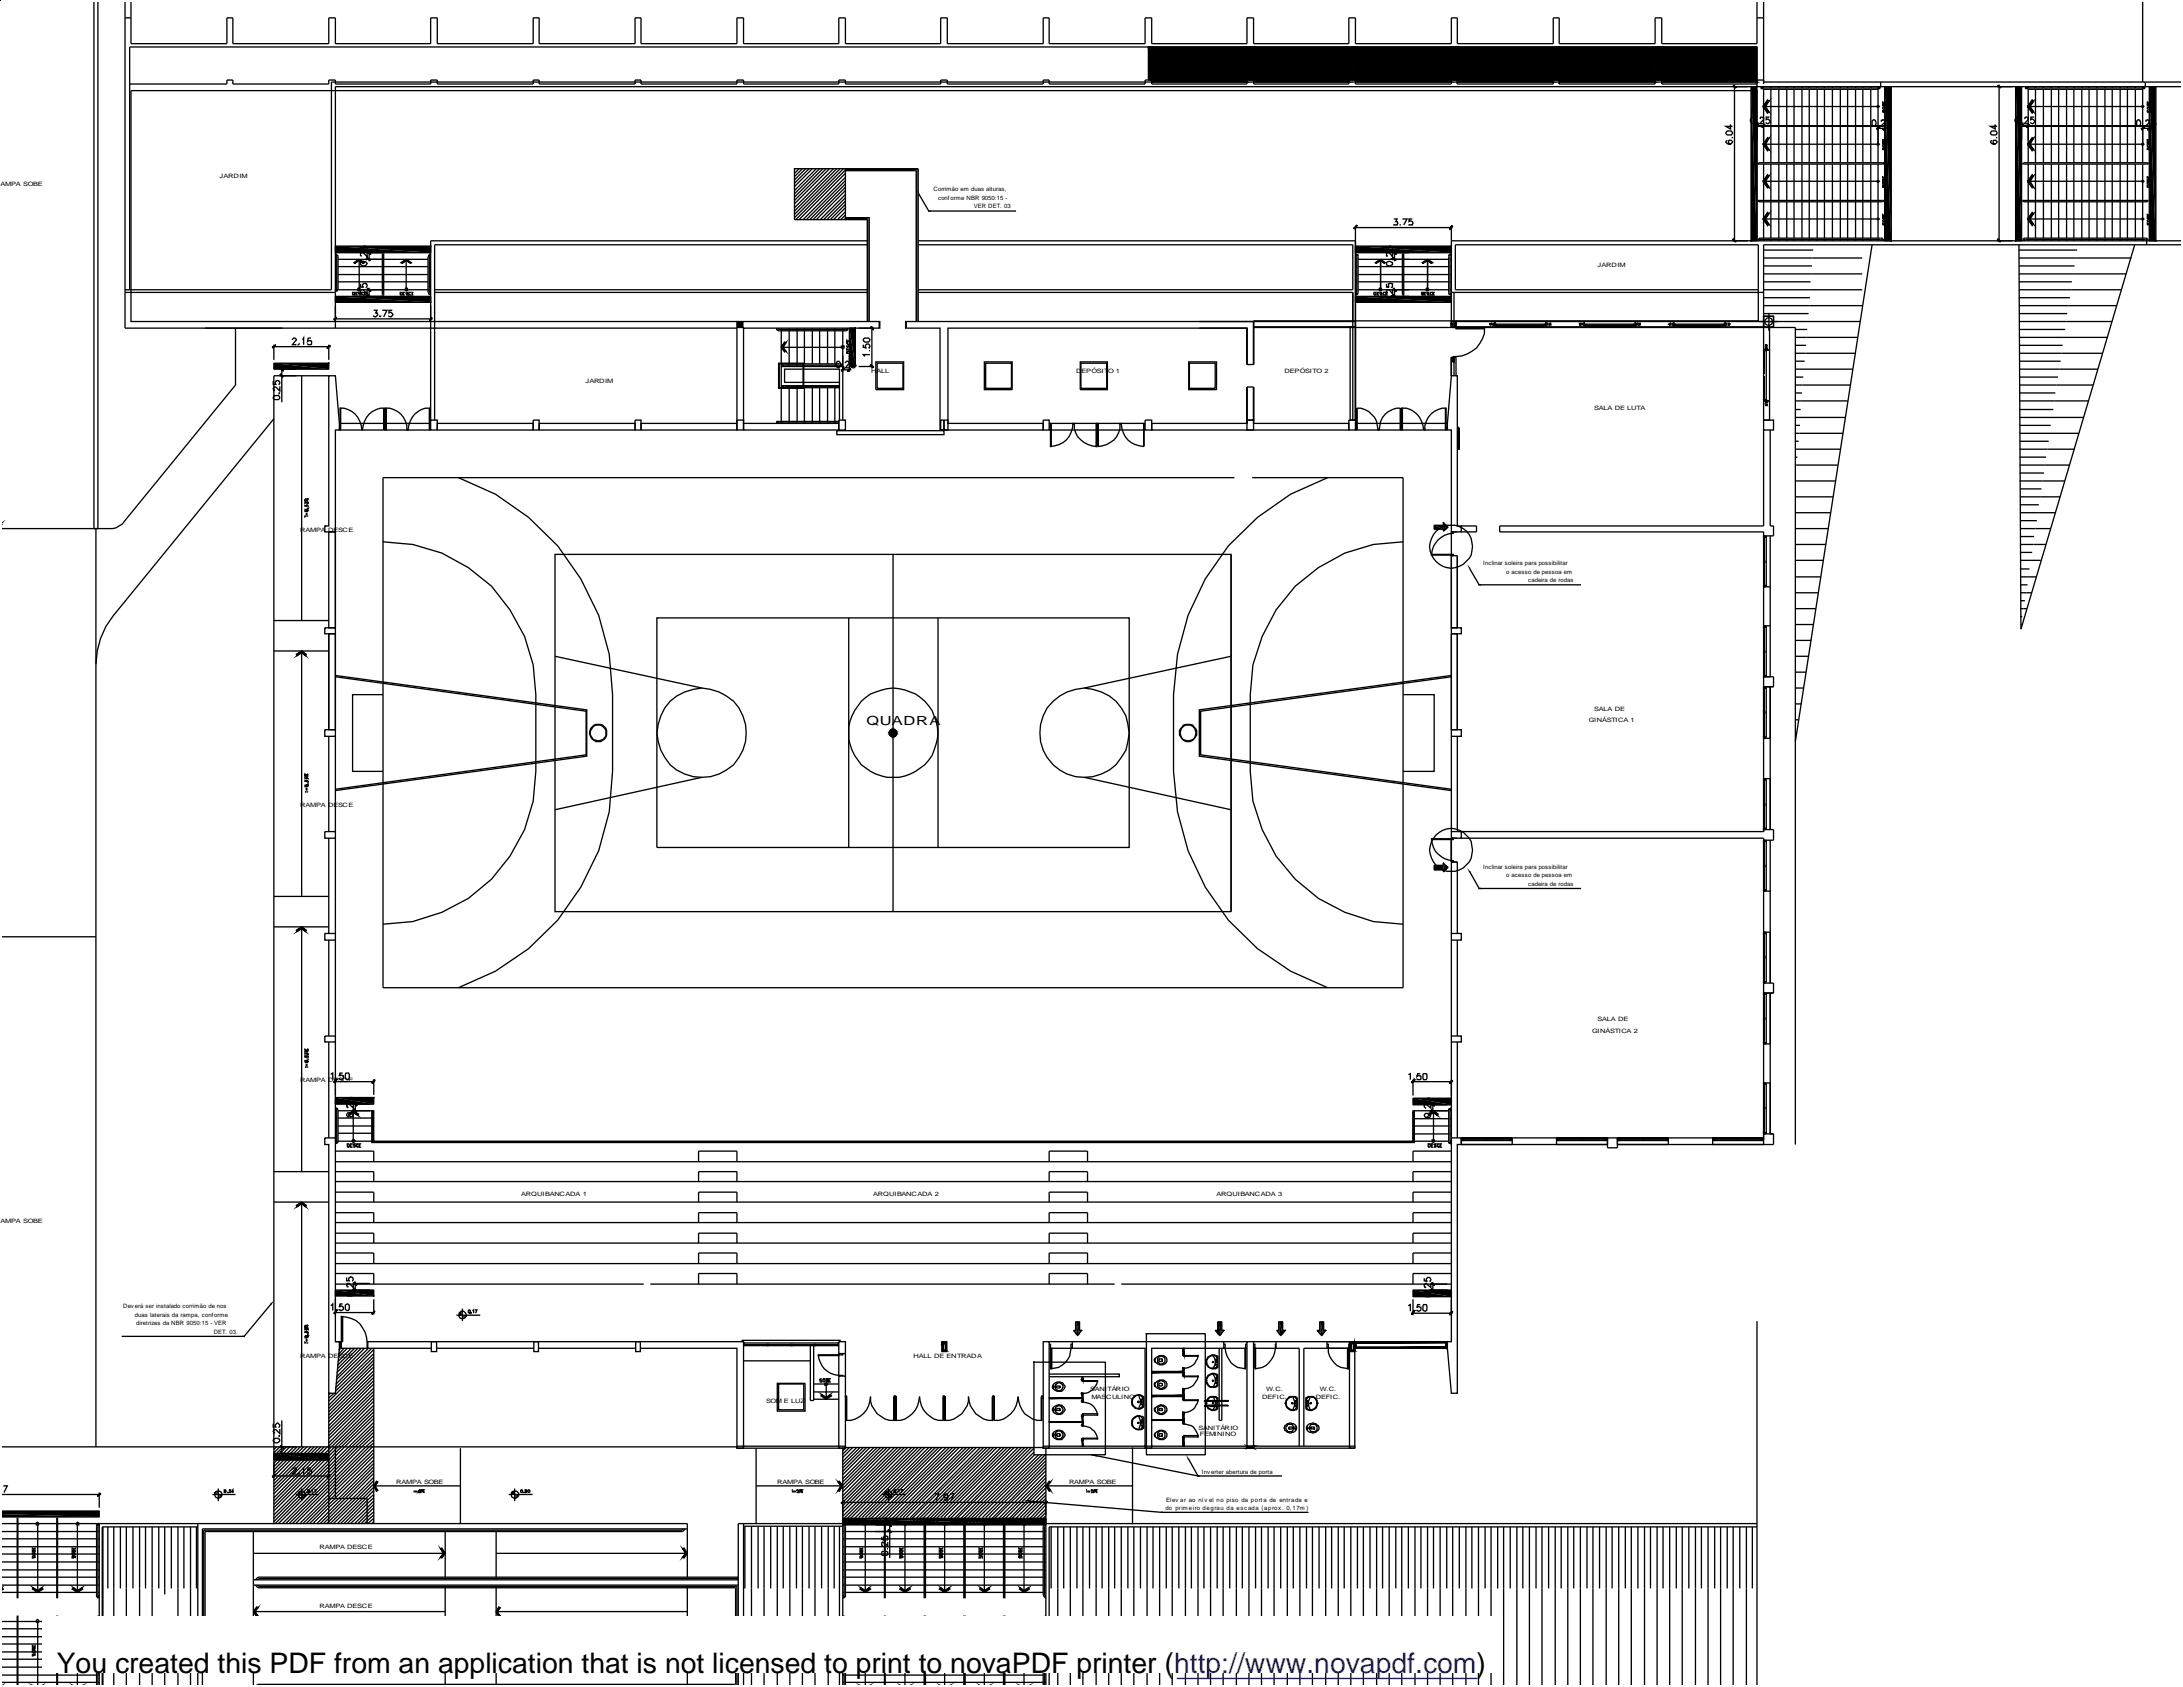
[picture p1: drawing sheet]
<svg xmlns="http://www.w3.org/2000/svg" width="279mm" height="216mm" viewBox="0 0 279 216" stroke-linecap="round" stroke-linejoin="round" font-family="sans-serif">
<defs><g id="words">
<g font-size="3.6">
<text x="7.3" y="214.1">You created this PDF from an application that is not licensed</text>
<text x="105.5" y="214.1">to print to novaPDF printer (</text>
</g>
<text font-size="3.6" fill="#00f" x="150.3" y="214.1">http://www.novapdf.com)</text>
<text font-size="1.6" x="110.9" y="92.8">QUADRA</text>
<g font-size=".8">
<text x=".1" y="23.8">AMPA SOBE</text>
<text x="28.1" y="22.8">JARDIM</text>
<text x="119.5" y="24.5">Corrimão em duas alturas,</text>
<text x="120.1" y="25.6">conforme NBR 9050:15 -</text>
<text x="124.6" y="26.7">VER DET. 03</text>
<text x="204.5" y="34.1">JARDIM</text>
<text x="111.5" y="47.8">H</text>
<text x="112.2" y="47.8">ALL</text>
<text x="137.8" y="47.8">D</text>
<text x="138.4" y="47.8">EPÓSIT</text>
<text x="141.8" y="47.8">O 1</text>
<text x="164.4" y="47.8">DEPÓSITO 2</text>
<text x="74.9" y="49">JARDIM</text>
<text x="204" y="52.5">SALA DE LUTA</text>
<text x="38.4" y="68.1">RAMPA DESCE</text>
<text x="189.8" y="72.3">Inclinar soleira para possibilitar</text>
<text x="192.8" y="73.4">o acesso de pessoa em</text>
<text x="195.6" y="74.5">cadeira de rodas</text>
<text x="203.4" y="92.4">GINÁSTICA 1</text>
<text x="204" y="90.9">SALA DE</text>
<text x="38.4" y="103.3">RAMPA DESCE</text>
<text x="189.8" y="111.2">Inclinar soleira para possibilitar</text>
<text x="192.8" y="112.3">o acesso de pessoa em</text>
<text x="195.6" y="113.4">cadeira de rodas</text>
<text x="204.5" y="130.7">SALA DE</text>
<text x="203.8" y="132.2">GINÁSTICA 2</text>
<text x="38.4" y="138.5">RAMPA DESCE</text>
<text x="66.7" y="153.1">ARQUIBANCADA 1</text>
<text x="111.8" y="153.1">ARQUIBANCADA 2</text>
<text x="155.7" y="153.1">ARQUIBANCADA 3</text>
<text x=".1" y="156.5">AMPA SOBE</text>
<text x="15.7" y="167.4">Deverá ser instalado corrimão de nos</text>
<text x="17.3" y="168.5">duas laterais da rampa, conforme</text>
<text x="17.4" y="169.6">diretrizes da NBR 9050:15 - VER</text>
<text x="27.3" y="170.7">DET. 03.</text>
<text x="38.4" y="173.8">RAMPA DESCE</text>
<text x="116.9" y="173.7">HALL DE ENTRADA</text>
<text x="98" y="179.6">SOM E LUZ</text>
<text x="139.5" y="178.1">SANI</text>
<text x="139.7" y="179">MAS</text>
<text x="141.6" y="179">CULINO</text>
<text x="141.7" y="178.1">TÁRIO</text>
<text x="161.5" y="179">DEFIC.</text>
<text x="162.1" y="178.1">W.C.</text>
<text x="168.4" y="179">DEFIC.</text>
<text x="168.9" y="178.1">W.C.</text>
<text x="153.4" y="183">SANITÁRIO</text>
<text x="153.6" y="183.8">FEMININO</text>
<text x="50.7" y="189.9">RAMPA SOBE</text>
<text x="99.5" y="189.9">RAMPA SOBE</text>
<text x="136.8" y="189.9">RAMPA SOBE</text>
<text x="153.8" y="188.6">Inverter abertura de porta</text>
<text x="149.2" y="193.2">do primeiro degrau da escada (aprox. 0,17m )</text>
<text x="149.3" y="192.2">Elev ar ao nív el no piso da porta de entrada e</text>
<text x="40.9" y="198.3">RAMPA DESCE</text>
<text x="40.9" y="205.8">RAMPA DESCE</text>
<text x="40.9" y="212.6">RAMPA DESCE</text>
</g>
</g></defs>
<path d="M0 0l.1 .1z" fill="#000"/>
<g fill="#000">
<path d="M147.4 6l12.2 4.5h-12.2zM147.4 6h12.2v4.5zM160.4 6l12.2 4.5h-12.2zM160.4 6h12.2v4.5zM173.5 6l12.3 4.5h-12.3zM173.5 6h12.3v4.5zM186.5 6l12.3 4.5h-12.3zM186.5 6h12.3v4.5zM199.6 6l12.2 4.5h-12.2zM199.6 6h12.2v4.5zM212.7 6l12.2 4.5h-12.2zM221.8 10.9l.4 .3z"/>
<path d="M221.8 10.9l.4 .4zM212.7 6h12.2v4.5zM225 15.9l-.3 .4zM225 15.9l-.2 .4zM225.6 16.3l.3-.4zM225.6 13.6h.4l.4 .7zM225.6 13.6l.8 .7-.2 .2zM225.6 13.6l.8-.6-.4 .6zM226.2 12.8l.2 .2-.8 .6zM225.6 18.5h.4l.4 .6zM225.6 18.5l.8 .6-.2 .2zM225.6 18.5l.8-.8-.4 .8z"/>
<path d="M226.2 17.6l.2 .1-.8 .8zM240.2 16.6l.3-.3zM240.5 16.3h.1l-.3 .3zM241 16.6l.4-.3zM255.7 10.9l.3 .3zM255.7 10.9l.3 .4zM258.9 15.9l-.3 .4zM258.9 15.9l-.2 .4zM259.4 16.3l.4-.4zM259.5 13.6h.3l.5 .7zM259.5 13.6l.8 .7-.2 .2zM259.5 13.6l.8-.6-.5 .6z"/>
<path d="M260.1 12.8l.2 .2-.8 .6zM259.5 18.5h.3l.5 .6zM259.5 18.5l.8 .6-.2 .2zM260.3 17.7l-.5 .8h-.3zM260.1 17.6l.2 .1-.8 .8zM274.1 16.6l.3-.3zM274.4 16.3h.1l-.3 .3zM274.9 16.6l.4-.3zM42.9 37.9l12.2 .8h-12.2zM42.9 31.5l12.2 .8h-12.2zM46 33.2l.5 .5-.5-.3zM46 33.2l.7 .4-.2 .1z"/>
<path d="M45.4 33.7l.6-.5v.2zM45.3 33.6l.7-.4-.6 .5zM47 37.8l.4 .2-.1 .1zM47.1 37.7l.3 .3-.4-.2zM47 33l.4 .3-.1 .1zM47 33l.4 .3zM47 36.9l.4 .4zM47 32.2l.4 .3zM52 33.2l.6 .5-.6-.3zM52 33.2l.7 .4-.1 .1zM51.5 33.7l.5-.5v.2zM51.3 33.6l.7-.4-.5 .5z"/>
<path d="M42.9 37.9h12.2v.8zM42.9 31.5h12.2v.8zM117.3 24.4l.5 .5-.2 .1zM173.5 37.9l12.3 .8h-12.3zM173.5 31.5l12.3 .8h-12.3zM173.3 29.2l.4-.3-.4 .4zM173.7 28.9l-.4 .4zM176.7 33.2l.5 .5-.5-.3zM176.7 33.2l.6 .4-.1 .1zM176.1 33.7l.6-.5v.2zM176 33.6l.7-.4-.6 .5zM178.3 37.8l.3 .3z"/>
<path d="M178.4 37.7l.2 .3-.3-.2zM178.3 33l.3 .4zM178.3 33l.3 .3zM178.3 36.9l.3 .4zM178.3 32.2l.3 .3zM182.7 33.2l.5 .5-.5-.3zM182.7 33.2l.7 .4-.2 .1zM182.1 33.7l.6-.5v.2zM182 33.6l.7-.4-.6 .5zM185.8 28.9l.1 .1-.3 .3zM185.5 29.2l.3-.3-.2 .4zM173.5 37.9h12.3v.8z"/>
<path d="M173.5 31.5h12.3v.8zM221.8 30.6l.4 .4zM221.8 30.6l.4 .3zM224.1 11.1l.8 19.7h-.8zM224.1 11.1h.8v19.7zM225.6 23.2h.4l.4 .8zM225.6 23.2l.8 .8h-.2zM225.6 23.2l.8-.7-.4 .7zM226.2 22.4l.2 .1-.8 .7zM225.6 28h.4l.4 .7zM225.6 28l.8 .7-.2 .2zM225.6 28l.8-.7-.4 .7z"/>
<path d="M226.2 27.2l.2 .1-.8 .7zM241.2 11.1l.9 19.7h-.9zM241.2 11.1h.9v19.7zM255.7 30.6l.3 .4zM255.7 30.6l.3 .3zM258 11.1l.7 19.7h-.7zM258 11.1h.7v19.7zM259.5 28h.3l.5 .7zM259.5 28l.8 .7-.2 .2zM259.5 28l.8-.7-.5 .7zM260.1 27.2l.2 .1-.8 .7zM259.5 23.2h.3l.5 .8z"/>
<path d="M259.5 23.2l.8 .8h-.2zM259.5 23.2l.8-.7-.5 .7zM260.1 22.4l.2 .1-.8 .7zM275.1 11.1l.8 19.7h-.8zM275.1 11.1h.8v19.7zM35.1 46.5l7 .7h-7zM34.9 44.5l.3-.3zM35.9 47.9l.3 .4zM35.9 47.1l.3 .3zM35.9 47.2l.3 .3zM41.9 44.5l.3-.3zM35.1 46.5h7v.7z"/>
<path d="M43 40.6l-.2 .4zM43 40.6h.1l-.3 .4zM55.3 40.6l-.3 .4zM54.9 41l.4-.4zM94.4 41.2h.7v.7zM94.4 41.2l.7 .7h-.7zM100 44.4l.6-.5-.4 .5zM100.4 43.8l.2 .1-.6 .5zM100 44.4h.2l.4 .6zM100 44.4l.6 .6h-.2zM108 47.2l-.3 .3zM108.8 47.2h.1l-.4 .3z"/>
<path d="M108.8 47.2l-.3 .3zM108.7 42l.8 4.9h-.8zM108.7 42h.8v4.9zM111.4 46.7l.4 .4zM111.4 46.7l.4 .3zM111.4 41.8l.4 .4zM186 45.9v.1zM185.9 46.2h.1zM190.8 41.5v.1zM202.5 41.5h.1zM202.6 41.5v.1zM226.1 44.1v.1z"/>
<path d="M226 51.4h.1zM226.1 51.8v.1zM183.6 67.2l1.1 .5h-1.1zM184.7 66.9l.4 .7-.4 .4zM183.6 67.2h1.1v.5zM184.7 66.9l.4 .3v.4zM185.1 67.2l.2 .3-.2 .1zM187.8 72.2l.4 .5-.2 .1zM38.6 83.3l.5 .6-.5-.3zM38.6 83.3l.6 .4-.1 .2zM38 83.9l.6-.6v.3zM37.9 83.7l.7-.4-.6 .6z"/>
<path d="M38.6 118.6l.5 .6-.5-.3zM38.6 118.6l.6 .4-.1 .2zM38.6 118.6v.3l-.6 .3zM37.9 119l.7-.4-.6 .6zM183.6 110.7l1.1 .6h-1.1zM184.7 110.5l.4 .8-.4 .3zM183.6 110.7h1.1v.6zM184.7 110.5l.4 .3v.5zM185.1 110.8l.2 .2-.2 .3zM187.8 111.1l.4 .5-.2 .1zM43 138.2l-.2 .4zM43 138.2l.1 .1-.3 .3z"/>
<path d="M47.9 138.2l.1 .1-.3 .3zM47.9 138.2l-.2 .4-.1-.1zM180.9 138.3l-.2 .3zM180.9 138.3h.1l-.3 .3zM185.8 138.3h.1l-.3 .3zM185.8 138.3l-.3 .3zM38.6 153.8l.5 .6-.5-.3zM38.6 153.8l.6 .5-.1 .1zM38 154.4l.6-.6v.3zM37.9 154.3l.7-.5-.6 .6zM42.9 140.5l4.9 .8h-4.9zM45.2 142.2l.6 .5-.6-.3z"/>
<path d="M45.2 142.2l.7 .4-.1 .1zM45.2 142.2v.2l-.5 .3zM44.6 142.6l.6-.4-.5 .5zM45.3 142l.3 .3zM45.3 141.9l.3 .3zM45.3 141.1l.3 .4zM42.9 140.5h4.9v.8zM180.8 140.5l5 .9h-5zM183.2 142.1l.4 .2zM183.2 142l.4 .3zM182.9 142.7l.6-.5v.2zM182.8 142.6l.7-.4-.6 .5z"/>
<path d="M183.5 142.2l.5 .5-.5-.3zM183.5 142.2l.6 .4-.1 .1zM183.2 141.2l.4 .3zM183.2 141.2l.4 .4zM180.8 140.5h5v.9zM34.5 166.9l.6-.4-.4 .5zM42.9 165.1l4.9 .8h-4.9zM43 167.8l-.2 .3zM43 167.8h.1l-.3 .3zM45.3 164.9l.3 .4zM45.3 164.8l.3 .4zM45.3 164.1l.3 .3z"/>
<path d="M47.9 167.8h.1l-.3 .3zM47.9 167.8l-.3 .3zM42.9 165.1h4.9v.8zM58.8 168.1v.2zM58.8 168.2v.1zM58.8 168l.1 .3h-.1zM58.8 168.1v-.1v.3zM58.9 167.9l.1 .4h-.1zM58.9 167.9v.4zM58.9 167.9v.4l-.1-.3zM59 167.8l.1 .5h-.1zM58.9 167.9l.1-.1v.5z"/>
<path d="M59.1 167.8l.1 .5h-.1zM59 167.8h.1v.5zM59.2 168.3l.1 .4h-.1zM59.1 167.8h.1v.5zM59.3 168.3l.1 .4h-.1zM59.2 168.3h.1v.4zM59.4 168.3v.4zM59.3 168.3h.1v.4zM59.4 168.3l.1 .4h-.1zM59.5 168.3l.1 .3-.1 .1zM59.4 168.3h.1v.4zM59.6 168.3l.1 .2h-.1z"/>
<path d="M59.6 168.3v.2zM59.6 168.3v.3zM59.5 168.3h.1v.3zM59.7 168.3v.1zM59.7 168.3v.2zM59.6 168.3h.1v.2zM105.2 178.5l.5 .3v.3zM105.2 178.5l.5 .6-.6-.5zM105.7 178.8l.6-.3-.6 .6zM106.3 178.5l.1 .1-.7 .5zM120.6 172.9l.4-.1 .2 .1zM120.6 172.9l.4-.1z"/>
<path d="M120.6 171.8l.1 1-.1 .1zM120.6 171.8l.1 .2v.8zM121 172l.2-.2v1.1zM121 172l.2 .9-.2-.1zM120.6 171.8h.6l-.5 .2zM120.7 172l.5-.2-.2 .2zM137.7 169.2l.1 1.5-.1-.1zM137.4 170.3h.3v.3zM137.8 169.2l.3 1.5h-.3zM137.7 169.2h.1v1.5zM137.9 170.7h.2l-.2 .2zM137.8 170.7h.1v.2z"/>
<path d="M138.1 169.2l.1 1.4-.1 .1zM137.8 169.2h.3v1.5zM138.2 170.3h.2l-.2 .3zM138.1 169.2h.1v1.4zM138.4 176.5l.2 .2h-.2zM138.4 176.5h.2v.2zM138.4 178.3l.2 .2h-.2zM138.4 178.3h.2v.2zM138.5 178.5l.1 .7h-.1zM138.5 178.5h.1v.7zM138.5 176.2l.1 .3h-.1zM138.5 176.2h.1v.3z"/>
<path d="M138.4 179.2h.2v.2zM138.4 179.2l.2 .2h-.2zM151.4 177.9l.2 1.1h-.2zM151.4 177.9h.2v1.1zM151.4 175.3l.2 .6h-.2zM151.4 175.3h.2v.6zM151.4 172.6l.2 .7h-.2zM151.4 172.6h.2v.7zM151.4 175.9l.2 .2h-.2zM151.4 175.9h.2v.2zM151.4 177.7l.2 .2h-.2zM151.4 177.7h.2v.2z"/>
<path d="M151.4 173.3l.2 .2h-.2zM151.4 173.3h.2v.2zM151.4 175.1l.2 .2h-.2zM151.4 175.1h.2v.2zM151.4 179l.2 .2h-.2zM151.4 179h.2v.2zM155.9 169.2l.4 1.5h-.4zM155.9 169.2v1.5zM155.5 170.3h.4v.3zM156.1 170.7h.2l-.2 .2zM155.9 170.7h.2v.2zM156.3 169.2l.1 1.4-.1 .1z"/>
<path d="M155.9 169.2h.4v1.5zM156.4 170.3h.2l-.2 .3zM156.3 169.2h.1v1.4zM163.7 169.2v1.5v-.1zM163.4 170.3h.3v.3zM163.7 169.2l.5 1.5h-.5zM163.7 169.2v1.5zM163.9 170.7h.3l-.3 .2zM163.7 170.7h.2v.2zM164.2 170.3h.3l-.3 .3zM164.2 169.2v1.4zM164.2 169.2v1.5z"/>
<path d="M163.7 169.2h.5v1.5zM168.9 169.2l.1 1.5-.1-.1zM168.6 170.3h.3v.3zM169 169.2l.3 1.5h-.3zM168.9 169.2h.1v1.5zM169.2 170.7h.1l-.1 .2zM169 170.7h.2v.2zM169.3 169.2l.1 1.4-.1 .1zM169 169.2h.3v1.5zM169.4 170.3h.3l-.3 .3zM169.3 169.2h.1v1.4zM172.8 172.9l.4-.1 .2 .1z"/>
<path d="M172.8 172.9l.4-.1zM172.8 171.8l.2 1-.2 .1zM172.8 171.8l.2 .2v.8zM173.4 171.8v1.1l-.2-.9zM173.2 172l.2 .9-.2-.1zM172.8 171.8h.6l-.4 .2zM173 172l.4-.2-.2 .2zM173.4 171.8l.2 .1v.5zM173.4 171.8l.2 .6-.2 .2zM180.8 165.1l5 .8h-5zM180.9 167.8l-.2 .4zM180.9 167.8l.1 .1-.3 .3z"/>
<path d="M183.2 165l.4 .3zM183.2 164.9l.4 .4zM183.2 164.2l.4 .2zM183.2 164.2l.4 .3zM185.1 171.9l.1 .7zM185.2 171.8v.8l-.1-.7zM185.8 167.8l.1 .1-.3 .3zM185.8 167.8l-.2 .4-.1-.1zM180.8 165.1h5v.8zM.3 193.4l12.4 .7h-12.4zM12.5 191.4l.4-.3zM.3 193.4h12.4v.7z"/>
<path d="M27.4 191.2l.1 .1zM27.4 191.2v.1zM27.5 191l.1 .3h-.1zM27.5 191v.3zM27.5 191.1v.2zM27.4 191.2l.1-.1v.2zM27.6 190.9l.1 .4h-.1zM27.6 190.9v.4zM27.6 191v.3zM27.5 191h.1v.3zM27.7 190.8l.1 .5h-.1zM27.6 190.9l.1-.1v.5z"/>
<path d="M27.8 190.8l.1 .5h-.1zM27.7 190.8h.1v.5zM27.9 190.8v.5zM27.8 190.8h.1v.5zM27.9 191.3l.1 .5h-.1zM28 191.3l.1 .4-.1 .1zM27.9 191.3h.1v.5zM28.1 191.3l.1 .4h-.1zM28 191.3h.1v.4zM28.2 191.3l.1 .3-.1 .1zM28.1 191.3h.1v.4zM28.3 191.3l.1 .2-.1 .1z"/>
<path d="M28.3 191.3v.3zM28.2 191.3h.1v.3zM28.4 191.3v.1zM28.4 191.3v.2zM28.3 191.3h.1v.2zM35.1 186l7 .9h-7zM35.2 188.7l-.3 .4zM35.9 185.8l.3 .4zM35.9 185l.3 .3zM35.9 185.1l.3 .3zM38.2 191l.1 .3h-.1zM38.2 191v.3z"/>
<path d="M38.2 191.1v.2zM38.2 191.2v.1zM38.2 191.2l-.1 .1zM38.3 190.9l.1 .4h-.1zM38.3 190.9v.4zM38.3 191v.3zM38.2 191h.1v.3zM38.4 190.8v.5zM38.3 190.9l.1-.1v.5zM38.4 190.8l.1 .5h-.1zM38.5 190.8l.1 .5h-.1zM38.4 190.8h.1v.5z"/>
<path d="M38.6 191.3l.1 .5h-.1zM38.5 190.8h.1v.5zM38.7 191.3l.1 .4-.1 .1zM38.6 191.3h.1v.5zM38.8 191.3l.1 .4h-.1zM38.7 191.3h.1v.4zM38.9 191.3v.3v.1zM38.8 191.3h.1v.4zM38.9 191.3l.1 .2-.1 .1zM38.9 191.3v.3zM39 191.3h.1l-.1 .1zM39 191.3v.1z"/>
<path d="M39 191.3v.2zM38.9 191.3h.1v.2zM39 191.3h.1zM42.2 188.7l-.3 .4zM35.1 186h7v.9zM47.8 190.2h.2l.3 .6zM47.8 190.2l.5 .6h-.1zM48.3 189.7l-.3 .5h-.2zM48.2 189.6l.1 .1-.5 .5zM56.7 198.8h.3l-.6 .5zM56.4 199.3l.6-.5-.4 .6zM56.4 198.2l.6 .6h-.3z"/>
<path d="M56.4 198.2l.2-.1 .4 .7zM65.4 191.1l.1 .2h-.1zM65.4 191.1v.2zM65.4 191.2v.1zM65.5 191l.1 .3h-.1zM65.5 191v.3zM65.5 191v.3l-.1-.2zM65.6 190.9l.1 .4h-.1zM65.5 191l.1-.1v.4zM65.7 190.8l.1 .5h-.1zM65.6 190.9l.1-.1v.5zM65.8 190.8l.1 .5h-.1z"/>
<path d="M65.8 190.8v.5zM65.7 190.8h.1v.5zM65.9 191.3l.1 .5h-.1zM65.8 190.8h.1v.5zM66 191.3v.4v.1zM65.9 191.3h.1v.5zM66 191.3l.1 .4h-.1zM66 191.3v.4zM66.1 191.3l.1 .3-.1 .1zM66 191.3h.1v.4zM66.2 191.3l.1 .3h-.1zM66.1 191.3h.1v.3z"/>
<path d="M66.3 191.3l.1 .1-.1 .1zM66.3 191.3v.2zM66.3 191.3v.3zM66.2 191.3h.1v.3zM66.4 191.3v.1zM66.3 191.3h.1v.1zM87.7 198.8h.3l-.6 .5zM87.4 199.3l.6-.5-.5 .6zM87.4 198.2l.6 .6h-.3zM87.4 198.2l.1-.1 .5 .7zM107.9 194.3l26 .9h-26zM107.6 190.2h.3l-.6 .6z"/>
<path d="M107.3 190.8l.6-.6-.5 .6zM107.3 189.7l.6 .5h-.3zM107.3 189.7l.1-.1 .5 .6zM107.7 192.4l.3-.3-.3 .3zM108 192.1l-.3 .3zM113.2 191.1l.1 .2h-.1zM113.2 191.1v.2zM113.2 191.2v.1zM113.3 191l.1 .3h-.1zM113.3 191v.3zM113.3 191v.3l-.1-.2zM113.4 190.9l.1 .4h-.1z"/>
<path d="M113.4 190.9v.4l-.1-.3zM113.5 190.8v.5zM113.4 190.9l.1-.1v.5zM113.5 190.8l.1 .5h-.1zM113.6 190.8l.1 .5h-.1zM113.5 190.8h.1v.5zM113.7 195.8l.3 .4zM113.7 195.8l.3 .3zM113.7 191.3l.1 .5h-.1zM113.6 190.8h.1v.5zM113.8 191.3l.1 .4-.1 .1zM113.7 191.3h.1v.5z"/>
<path d="M113.9 191.3l.1 .4h-.1zM113.8 191.3h.1v.4zM114 191.3v.3zM114 191.3v.4zM113.9 191.3h.1v.4zM113.7 195l.3 .3zM114 191.3l.1 .2-.1 .1zM114.1 191.3v.1zM114.1 191.3v.2zM114 191.3h.1v.2zM131.1 192l.6-.1v.3zM134 192.1l-.2 .3z"/>
<path d="M133.7 192.4l.3-.3-.2 .3zM107.9 194.3h26v.9zM133.9 190.2h.2l.4 .6zM133.9 190.2l.6 .6h-.2zM133.9 190.2l.6-.5-.4 .5zM134.3 189.6l.2 .1-.6 .5zM138.5 184.3l.1 .8h-.1zM138.5 184.3h.1v.8zM138.5 181.3l.1 1h-.1zM138.5 181.3h.1v1zM138.4 181.1h.2v.2zM138.4 181.1l.2 .2h-.2z"/>
<path d="M138.4 184.1h.2v.2zM138.4 184.1l.2 .2h-.2zM138.4 182.4h.2v.1zM138.4 182.4l.2 .1h-.2zM139.7 186.2h.7v.2zM151.4 180.9l.2 1.1h-.2zM151.4 180.9h.2v1.1zM151.4 184l.2 1.1h-.2zM151.4 184h.2v1.1zM151.4 180.8l.2 .1h-.2zM151.4 180.8h.2v.1zM151.4 183.9h.2v.1z"/>
<path d="M151.4 183.9l.2 .1h-.2zM151.4 182h.2v.2zM151.4 182l.2 .2h-.2zM151.8 186.2l.4 .6-.1 .1zM159.6 185.1l.2 .2zM159.6 185.1l.2 .1-.2 .1zM159.8 185.3l.6-.2-.1 .2zM159.6 185.1h.8l-.6 .2zM159.6 185.3l.2-.1h.5zM159.6 185.3l.7-.1 .1 .1zM160.3 185.2l.1 .1zM160.4 185.1v.2h-.1z"/>
<path d="M.3 203.2l.1 .2-.1 .4zM4.2 203.2l.6 .3v.3zM4.2 203.2l.6 .6-.7-.4zM4.8 203.5l.5-.3-.5 .6zM5.3 203.2l.2 .2-.7 .4zM9.4 203.2l.5 .3v.3zM9.2 203.4l.2-.2 .5 .6zM9.9 203.5l.6-.3-.6 .6zM10.5 203.2l.1 .2-.7 .4zM32.4 206.2h.3l.3 .6zM32.4 206.2l.6 .6-.1 .1zM32.4 206.2l.6-.5-.3 .5z"/>
<path d="M32.9 205.7h.1l-.6 .5zM56.7 213h.3l-.6 .6zM56.4 213.6l.6-.6-.4 .7zM56.4 212.5l.6 .5h-.3zM56.4 212.5l.2-.1 .4 .6zM63.5 206.2h.2l.3 .6zM63.5 206.2l.5 .6-.2 .1zM63.5 206.2l.5-.5-.3 .5zM63.8 205.7h.2l-.5 .5zM87.7 213h.3l-.6 .6zM87.4 213.6l.6-.6-.5 .7zM87.4 212.5l.6 .5h-.3z"/>
<path d="M87.4 212.5l.1-.1 .5 .6zM110.2 203.2l.5 .3v.3zM110.2 203.2l.5 .6-.6-.4zM110.7 203.5l.6-.3-.6 .6zM111.3 203.2l.1 .2-.7 .4zM115.3 203.2l.5 .3v.3zM115.1 203.4l.2-.2 .5 .6zM115.8 203.5l.6-.3-.6 .6zM116.4 203.2l.1 .2-.7 .4zM120.4 203.2l.5 .3v.3zM120.2 203.4l.2-.2 .5 .6zM120.9 203.5l.6-.3-.6 .6z"/>
<path d="M121.5 203.2l.1 .2-.7 .4zM125.5 203.2l.5 .3v.3zM125.5 203.2l.5 .6-.6-.4zM126 203.5l.6-.3-.6 .6zM126.6 203.2l.1 .2-.7 .4zM130.6 203.2l.5 .3v.3zM130.6 203.2l.5 .6-.6-.4zM131.1 203.5l.6-.3-.6 .6zM131.1 203.8l.6-.6v.2z"/>
<path d="M185.8 41.4v.1z" fill-rule="evenodd"/>
<path d="M185.8 41.4v.1z" fill-rule="evenodd"/>
<path d="M185.8 41.5v.1z" fill-rule="evenodd"/>
<path d="M185.8 41.6v-.1z" fill-rule="evenodd"/>
<path d="M185.8 41.5v.1z" fill-rule="evenodd"/>
<path d="M185.8 41.4v.1z" fill-rule="evenodd"/>
<path d="M185.8 41.4v.1z" fill-rule="evenodd"/>
<path d="M185.8 41.4v.1z" fill-rule="evenodd"/>
<path d="M185.8 41.4v.1z" fill-rule="evenodd"/>
<path d="M185.8 41.4v.1z" fill-rule="evenodd"/>
<path d="M185.8 41.5l.1 .1z" fill-rule="evenodd"/>
<path d="M185.8 41.5v.1z" fill-rule="evenodd"/>
<path d="M185.8 41.5v.1z" fill-rule="evenodd"/>
<path d="M185.8 41.5v.1z" fill-rule="evenodd"/>
<path d="M185.8 41.5v.1z" fill-rule="evenodd"/>
<path d="M185.9 45.9h.1z" fill-rule="evenodd"/>
<path d="M185.9 45.9h.1z" fill-rule="evenodd"/>
<path d="M185.9 45.9h.1z" fill-rule="evenodd"/>
<path d="M185.9 46.2l.1 .1z" fill-rule="evenodd"/>
<path d="M185.9 46.2h.1z" fill-rule="evenodd"/>
<path d="M185.9 46.2h.1z" fill-rule="evenodd"/>
<path d="M185.8 41.4h.1l-.1 .1z" fill-rule="evenodd"/>
<path d="M185.9 41.4l-.1 .1z" fill-rule="evenodd"/>
<path d="M185.9 41.4l-.1 .1z" fill-rule="evenodd"/>
<path d="M185.9 41.4l-.1 .1z" fill-rule="evenodd"/>
<path d="M185.9 41.4l-.1 .1z" fill-rule="evenodd"/>
<path d="M185.8 41.5h.1z" fill-rule="evenodd"/>
<path d="M185.8 41.5h.1z" fill-rule="evenodd"/>
<path d="M185.8 41.5h.1z" fill-rule="evenodd"/>
<path d="M185.8 41.5h.1z" fill-rule="evenodd"/>
<path d="M185.8 41.5l.1 .1z" fill-rule="evenodd"/>
<path d="M185.8 41.5l.1 .1z" fill-rule="evenodd"/>
<path d="M185.8 41.5l.1 .1z" fill-rule="evenodd"/>
<path d="M185.8 41.5l.1 .1z" fill-rule="evenodd"/>
<path d="M186 45.9v.1z" fill-rule="evenodd"/>
<path d="M186 45.9v.1z" fill-rule="evenodd"/>
<path d="M186 45.9v.1z" fill-rule="evenodd"/>
<path d="M185.9 45.9l.1-.1z" fill-rule="evenodd"/>
<path d="M186 45.8v.1z" fill-rule="evenodd"/>
<path d="M186 45.8v.1z" fill-rule="evenodd"/>
<path d="M186 45.8v.1z" fill-rule="evenodd"/>
<path d="M186 45.8v.1z" fill-rule="evenodd"/>
<path d="M186 45.8v.1z" fill-rule="evenodd"/>
<path d="M186 45.8v.1z" fill-rule="evenodd"/>
<path d="M186 45.9l.1 .1z" fill-rule="evenodd"/>
<path d="M186 46.2v.1z" fill-rule="evenodd"/>
<path d="M186 46.2v.1z" fill-rule="evenodd"/>
<path d="M186 46.2v.1z" fill-rule="evenodd"/>
<path d="M186 46.2v.1z" fill-rule="evenodd"/>
<path d="M186 46.2v.1z" fill-rule="evenodd"/>
<path d="M186 46.2v.1z" fill-rule="evenodd"/>
<path d="M186 46.1v.1z" fill-rule="evenodd"/>
<path d="M186 46.1v.1z" fill-rule="evenodd"/>
<path d="M186 46.1v.1z" fill-rule="evenodd"/>
<path d="M186 46.1v.1z" fill-rule="evenodd"/>
<path d="M186 46.2l.1 .1z" fill-rule="evenodd"/>
<path d="M186 45.8h.1l-.1 .1z" fill-rule="evenodd"/>
<path d="M186.1 45.8l-.1 .1z" fill-rule="evenodd"/>
<path d="M186.1 45.8l-.1 .1z" fill-rule="evenodd"/>
<path d="M186.1 45.8l-.1 .1z" fill-rule="evenodd"/>
<path d="M186.1 45.8l-.1 .1z" fill-rule="evenodd"/>
<path d="M186.1 45.8l-.1 .1z" fill-rule="evenodd"/>
<path d="M186 45.9l.1-.1z" fill-rule="evenodd"/>
<path d="M186 45.9h.1z" fill-rule="evenodd"/>
<path d="M186 45.9h.1z" fill-rule="evenodd"/>
<path d="M186 45.9h.1z" fill-rule="evenodd"/>
<path d="M186 45.9h.1z" fill-rule="evenodd"/>
<path d="M186 45.9h.1z" fill-rule="evenodd"/>
<path d="M186 45.9l.1 .1z" fill-rule="evenodd"/>
<path d="M186 45.9l.1 .1z" fill-rule="evenodd"/>
<path d="M186 45.9l.1 .1z" fill-rule="evenodd"/>
<path d="M186 46.1h.1l-.1 .1z" fill-rule="evenodd"/>
<path d="M186.1 46.1l-.1 .1z" fill-rule="evenodd"/>
<path d="M186.1 46.1l-.1 .1z" fill-rule="evenodd"/>
<path d="M186.1 46.1l-.1 .1z" fill-rule="evenodd"/>
<path d="M186 46.2h.1z" fill-rule="evenodd"/>
<path d="M186 46.2h.1z" fill-rule="evenodd"/>
<path d="M186 46.2h.1z" fill-rule="evenodd"/>
<path d="M186 46.2h.1z" fill-rule="evenodd"/>
<path d="M186 46.2h.1z" fill-rule="evenodd"/>
<path d="M186 46.2l.1 .1z" fill-rule="evenodd"/>
<path d="M186 46.2l.1 .1z" fill-rule="evenodd"/>
<path d="M186 46.2l.1 .1z" fill-rule="evenodd"/>
<path d="M186 46.2l.1 .1z" fill-rule="evenodd"/>
<path d="M186 46.2l.1 .1z" fill-rule="evenodd"/>
<path d="M186 46.2l.1 .1z" fill-rule="evenodd"/>
<path d="M186.2 41.5h.1z" fill-rule="evenodd"/>
<path d="M186.2 41.5h.1z" fill-rule="evenodd"/>
<path d="M186.2 41.4l.1 .1z" fill-rule="evenodd"/>
<path d="M186.2 41.4l.1 .1z" fill-rule="evenodd"/>
<path d="M186.2 41.4l.1 .1z" fill-rule="evenodd"/>
<path d="M186.2 41.4l.1 .1z" fill-rule="evenodd"/>
<path d="M186.2 41.4l.1 .1z" fill-rule="evenodd"/>
<path d="M186.3 41.5l-.1 .1z" fill-rule="evenodd"/>
<path d="M186.2 41.6l.1-.1z" fill-rule="evenodd"/>
<path d="M186.2 41.6l.1-.1z" fill-rule="evenodd"/>
<path d="M186.2 41.6l.1-.1z" fill-rule="evenodd"/>
<path d="M186.2 41.6l.1-.1z" fill-rule="evenodd"/>
<path d="M186.2 41.5h.1l-.1 .1z" fill-rule="evenodd"/>
<path d="M186.2 41.5h.1z" fill-rule="evenodd"/>
<path d="M186.2 41.5h.1z" fill-rule="evenodd"/>
<path d="M186.2 41.4l.1 .1z" fill-rule="evenodd"/>
<path d="M186.3 41.4v.1z" fill-rule="evenodd"/>
<path d="M186.3 41.4v.1z" fill-rule="evenodd"/>
<path d="M186.3 41.4v.1z" fill-rule="evenodd"/>
<path d="M186.3 41.4v.1z" fill-rule="evenodd"/>
<path d="M186.3 41.4v.1z" fill-rule="evenodd"/>
<path d="M186.3 41.5h.1l-.1 .1z" fill-rule="evenodd"/>
<path d="M186.3 41.5v.1z" fill-rule="evenodd"/>
<path d="M186.3 41.5v.1z" fill-rule="evenodd"/>
<path d="M186.3 41.5v.1z" fill-rule="evenodd"/>
<path d="M186.3 41.5v.1z" fill-rule="evenodd"/>
<path d="M186.3 41.5v.1z" fill-rule="evenodd"/>
<path d="M186.3 41.4l.1 .1z" fill-rule="evenodd"/>
<path d="M186.3 41.5h.1z" fill-rule="evenodd"/>
<path d="M186.3 41.5h.1z" fill-rule="evenodd"/>
<path d="M186.3 41.5h.1z" fill-rule="evenodd"/>
<path d="M186.3 41.5h.1z" fill-rule="evenodd"/>
<path d="M190.8 41.4v.1z" fill-rule="evenodd"/>
<path d="M190.8 41.4v.1z" fill-rule="evenodd"/>
<path d="M190.8 41.4v.1z" fill-rule="evenodd"/>
<path d="M190.8 41.4v.1z" fill-rule="evenodd"/>
<path d="M190.8 41.4v.1z" fill-rule="evenodd"/>
<path d="M190.8 41.4v.1z" fill-rule="evenodd"/>
<path d="M190.8 41.5v.1z" fill-rule="evenodd"/>
<path d="M190.8 41.5v.1z" fill-rule="evenodd"/>
<path d="M190.8 41.5v.1z" fill-rule="evenodd"/>
<path d="M190.8 41.5v.1z" fill-rule="evenodd"/>
<path d="M190.8 41.5v.1z" fill-rule="evenodd"/>
<path d="M190.8 41.5v.1z" fill-rule="evenodd"/>
<path d="M190.8 41.4v.1z" fill-rule="evenodd"/>
<path d="M190.8 41.5v-.1z" fill-rule="evenodd"/>
<path d="M190.8 41.5v-.1z" fill-rule="evenodd"/>
<path d="M190.8 41.5v-.1z" fill-rule="evenodd"/>
<path d="M190.8 41.5v-.1z" fill-rule="evenodd"/>
<path d="M190.8 41.5v-.1z" fill-rule="evenodd"/>
<path d="M190.8 41.5v.1z" fill-rule="evenodd"/>
<path d="M190.8 41.5v.1z" fill-rule="evenodd"/>
<path d="M190.8 41.5v.1z" fill-rule="evenodd"/>
<path d="M190.8 41.5v.1z" fill-rule="evenodd"/>
<path d="M190.8 41.5v.1z" fill-rule="evenodd"/>
<path d="M191.1 41.5h.1z" fill-rule="evenodd"/>
<path d="M191.1 41.5h.1z" fill-rule="evenodd"/>
<path d="M191.1 41.4l.1 .1z" fill-rule="evenodd"/>
<path d="M191.1 41.4l.1 .1z" fill-rule="evenodd"/>
<path d="M191.1 41.4l.1 .1z" fill-rule="evenodd"/>
<path d="M191.2 41.5l-.1 .1z" fill-rule="evenodd"/>
<path d="M191.1 41.6l.1-.1z" fill-rule="evenodd"/>
<path d="M191.1 41.6l.1-.1z" fill-rule="evenodd"/>
<path d="M191.1 41.5h.1l-.1 .1z" fill-rule="evenodd"/>
<path d="M191.1 41.5h.1z" fill-rule="evenodd"/>
<path d="M191.1 41.5h.1z" fill-rule="evenodd"/>
<path d="M191.1 41.4l.1 .1z" fill-rule="evenodd"/>
<path d="M191.2 41.4v.1z" fill-rule="evenodd"/>
<path d="M191.2 41.4v.1z" fill-rule="evenodd"/>
<path d="M191.2 41.4v.1z" fill-rule="evenodd"/>
<path d="M191.2 41.4v.1z" fill-rule="evenodd"/>
<path d="M191.2 41.5l.1 .1z" fill-rule="evenodd"/>
<path d="M191.2 41.5v.1z" fill-rule="evenodd"/>
<path d="M191.2 41.5v.1z" fill-rule="evenodd"/>
<path d="M191.2 41.5v.1z" fill-rule="evenodd"/>
<path d="M191.2 41.5v.1z" fill-rule="evenodd"/>
<path d="M191.2 41.4h.1l-.1 .1z" fill-rule="evenodd"/>
<path d="M191.3 41.4l-.1 .1z" fill-rule="evenodd"/>
<path d="M191.3 41.4l-.1 .1z" fill-rule="evenodd"/>
<path d="M191.3 41.4l-.1 .1z" fill-rule="evenodd"/>
<path d="M191.2 41.5h.1z" fill-rule="evenodd"/>
<path d="M191.2 41.5h.1z" fill-rule="evenodd"/>
<path d="M191.2 41.5h.1z" fill-rule="evenodd"/>
<path d="M191.2 41.5h.1z" fill-rule="evenodd"/>
<path d="M191.2 41.5l.1 .1z" fill-rule="evenodd"/>
<path d="M191.2 41.5l.1 .1z" fill-rule="evenodd"/>
<path d="M191.2 41.5l.1 .1z" fill-rule="evenodd"/>
<path d="M197.9 41.5h.1z" fill-rule="evenodd"/>
<path d="M197.9 41.5h.1z" fill-rule="evenodd"/>
<path d="M197.9 41.5l.1 .1z" fill-rule="evenodd"/>
<path d="M197.9 41.5h.1z" fill-rule="evenodd"/>
<path d="M197.9 41.5h.1z" fill-rule="evenodd"/>
<path d="M198 41.4l-.1 .1z" fill-rule="evenodd"/>
<path d="M198 41.4v.1z" fill-rule="evenodd"/>
<path d="M198 41.4v.1z" fill-rule="evenodd"/>
<path d="M198 41.4v.1z" fill-rule="evenodd"/>
<path d="M198 41.4v.1z" fill-rule="evenodd"/>
<path d="M198 41.4v.1z" fill-rule="evenodd"/>
<path d="M198 41.4v.1z" fill-rule="evenodd"/>
<path d="M198 41.5v.1z" fill-rule="evenodd"/>
<path d="M198 41.5v.1z" fill-rule="evenodd"/>
<path d="M198 41.5v.1z" fill-rule="evenodd"/>
<path d="M198 41.5v.1z" fill-rule="evenodd"/>
<path d="M198 41.5v.1z" fill-rule="evenodd"/>
<path d="M198 41.5v.1z" fill-rule="evenodd"/>
<path d="M198 41.5v.1z" fill-rule="evenodd"/>
<path d="M198 41.4v.1z" fill-rule="evenodd"/>
<path d="M198 41.4v.1z" fill-rule="evenodd"/>
<path d="M198 41.4v.1z" fill-rule="evenodd"/>
<path d="M198 41.4v.1z" fill-rule="evenodd"/>
<path d="M198 41.4v.1z" fill-rule="evenodd"/>
<path d="M198 41.5v.1z" fill-rule="evenodd"/>
<path d="M198 41.5v.1z" fill-rule="evenodd"/>
<path d="M198 41.5v.1z" fill-rule="evenodd"/>
<path d="M198 41.5v.1z" fill-rule="evenodd"/>
<path d="M198.3 41.5h.1z" fill-rule="evenodd"/>
<path d="M198.3 41.5h.1z" fill-rule="evenodd"/>
<path d="M198.3 41.4l.1 .1z" fill-rule="evenodd"/>
<path d="M198.3 41.4l.1 .1z" fill-rule="evenodd"/>
<path d="M198.3 41.4l.1 .1z" fill-rule="evenodd"/>
<path d="M198.3 41.4l.1 .1z" fill-rule="evenodd"/>
<path d="M198.4 41.5l-.1 .1z" fill-rule="evenodd"/>
<path d="M198.3 41.6l.1-.1z" fill-rule="evenodd"/>
<path d="M198.3 41.6l.1-.1z" fill-rule="evenodd"/>
<path d="M198.3 41.6l.1-.1z" fill-rule="evenodd"/>
<path d="M198.3 41.5h.1l-.1 .1z" fill-rule="evenodd"/>
<path d="M198.3 41.5h.1z" fill-rule="evenodd"/>
<path d="M198.3 41.5h.1z" fill-rule="evenodd"/>
<path d="M198.3 41.4l.1 .1z" fill-rule="evenodd"/>
<path d="M198.4 41.4v.1z" fill-rule="evenodd"/>
<path d="M198.4 41.4v.1z" fill-rule="evenodd"/>
<path d="M198.4 41.4v.1z" fill-rule="evenodd"/>
<path d="M198.4 41.4v.1z" fill-rule="evenodd"/>
<path d="M198.4 41.4v.1z" fill-rule="evenodd"/>
<path d="M198.4 41.5l.1 .1z" fill-rule="evenodd"/>
<path d="M198.4 41.5v.1z" fill-rule="evenodd"/>
<path d="M198.4 41.5v.1z" fill-rule="evenodd"/>
<path d="M198.4 41.5v.1z" fill-rule="evenodd"/>
<path d="M198.4 41.5v.1z" fill-rule="evenodd"/>
<path d="M198.4 41.5v.1z" fill-rule="evenodd"/>
<path d="M198.4 41.4h.1l-.1 .1z" fill-rule="evenodd"/>
<path d="M198.5 41.4l-.1 .1z" fill-rule="evenodd"/>
<path d="M198.4 41.5h.1z" fill-rule="evenodd"/>
<path d="M198.4 41.5h.1z" fill-rule="evenodd"/>
<path d="M198.4 41.5h.1z" fill-rule="evenodd"/>
<path d="M198.4 41.5h.1z" fill-rule="evenodd"/>
<path d="M198.4 41.5l.1 .1z" fill-rule="evenodd"/>
<path d="M202.2 41.5h.1z" fill-rule="evenodd"/>
<path d="M202.2 41.5h.1z" fill-rule="evenodd"/>
<path d="M202.2 41.4l.1 .1z" fill-rule="evenodd"/>
<path d="M202.2 41.4l.1 .1z" fill-rule="evenodd"/>
<path d="M202.2 41.4l.1 .1z" fill-rule="evenodd"/>
<path d="M202.3 41.5l-.1 .1z" fill-rule="evenodd"/>
<path d="M202.3 41.5l-.1 .1z" fill-rule="evenodd"/>
<path d="M202.3 41.5l-.1 .1z" fill-rule="evenodd"/>
<path d="M202.2 41.5h.1l-.1 .1z" fill-rule="evenodd"/>
<path d="M202.2 41.5h.1z" fill-rule="evenodd"/>
<path d="M202.2 41.5h.1z" fill-rule="evenodd"/>
<path d="M202.2 41.4l.1 .1z" fill-rule="evenodd"/>
<path d="M202.3 41.4v.1z" fill-rule="evenodd"/>
<path d="M202.3 41.4v.1z" fill-rule="evenodd"/>
<path d="M202.3 41.4v.1z" fill-rule="evenodd"/>
<path d="M202.3 41.4v.1z" fill-rule="evenodd"/>
<path d="M202.3 41.4v.1z" fill-rule="evenodd"/>
<path d="M202.3 41.5l.1 .1z" fill-rule="evenodd"/>
<path d="M202.3 41.5v.1z" fill-rule="evenodd"/>
<path d="M202.3 41.5v.1z" fill-rule="evenodd"/>
<path d="M202.3 41.5v.1z" fill-rule="evenodd"/>
<path d="M202.3 41.5v.1z" fill-rule="evenodd"/>
<path d="M202.3 41.5v.1z" fill-rule="evenodd"/>
<path d="M202.3 41.4h.1l-.1 .1z" fill-rule="evenodd"/>
<path d="M202.4 41.4l-.1 .1z" fill-rule="evenodd"/>
<path d="M202.4 41.4l-.1 .1z" fill-rule="evenodd"/>
<path d="M202.3 41.5h.1z" fill-rule="evenodd"/>
<path d="M202.3 41.5h.1z" fill-rule="evenodd"/>
<path d="M202.3 41.5h.1z" fill-rule="evenodd"/>
<path d="M202.3 41.5h.1z" fill-rule="evenodd"/>
<path d="M202.3 41.5l.1 .1z" fill-rule="evenodd"/>
<path d="M202.3 41.5l.1 .1z" fill-rule="evenodd"/>
<path d="M202.5 41.5h.1z" fill-rule="evenodd"/>
<path d="M202.5 41.5h.1z" fill-rule="evenodd"/>
<path d="M202.5 41.5h.1z" fill-rule="evenodd"/>
<path d="M202.6 41.4v.1z" fill-rule="evenodd"/>
<path d="M202.6 41.4v.1z" fill-rule="evenodd"/>
<path d="M202.6 41.4v.1z" fill-rule="evenodd"/>
<path d="M202.6 41.4v.1z" fill-rule="evenodd"/>
<path d="M202.6 41.4v.1z" fill-rule="evenodd"/>
<path d="M202.6 41.4v.1z" fill-rule="evenodd"/>
<path d="M202.6 41.5l.1 .1z" fill-rule="evenodd"/>
<path d="M202.6 41.5v.1z" fill-rule="evenodd"/>
<path d="M202.6 41.5v.1z" fill-rule="evenodd"/>
<path d="M202.6 41.5v.1z" fill-rule="evenodd"/>
<path d="M202.6 41.5v.1z" fill-rule="evenodd"/>
<path d="M202.6 41.5v.1z" fill-rule="evenodd"/>
<path d="M202.6 41.4h.1l-.1 .1z" fill-rule="evenodd"/>
<path d="M202.7 41.4l-.1 .1z" fill-rule="evenodd"/>
<path d="M202.7 41.4l-.1 .1z" fill-rule="evenodd"/>
<path d="M202.7 41.4l-.1 .1z" fill-rule="evenodd"/>
<path d="M202.7 41.4l-.1 .1z" fill-rule="evenodd"/>
<path d="M202.7 41.4l-.1 .1z" fill-rule="evenodd"/>
<path d="M202.6 41.5h.1z" fill-rule="evenodd"/>
<path d="M202.6 41.5h.1z" fill-rule="evenodd"/>
<path d="M202.6 41.5h.1z" fill-rule="evenodd"/>
<path d="M202.6 41.5h.1z" fill-rule="evenodd"/>
<path d="M202.6 41.5l.1 .1z" fill-rule="evenodd"/>
<path d="M202.6 41.5l.1 .1z" fill-rule="evenodd"/>
<path d="M202.6 41.5l.1 .1z" fill-rule="evenodd"/>
<path d="M202.6 41.5l.1 .1z" fill-rule="evenodd"/>
<path d="M202.6 41.5l.1 .1z" fill-rule="evenodd"/>
<path d="M209.4 41.5h.1z" fill-rule="evenodd"/>
<path d="M209.4 41.5h.1z" fill-rule="evenodd"/>
<path d="M209.4 41.4l.1 .1z" fill-rule="evenodd"/>
<path d="M209.4 41.4l.1 .1z" fill-rule="evenodd"/>
<path d="M209.4 41.4l.1 .1z" fill-rule="evenodd"/>
<path d="M209.4 41.4l.1 .1z" fill-rule="evenodd"/>
<path d="M209.5 41.5l-.1 .1z" fill-rule="evenodd"/>
<path d="M209.5 41.5l-.1 .1z" fill-rule="evenodd"/>
<path d="M209.5 41.5l-.1 .1z" fill-rule="evenodd"/>
<path d="M209.5 41.5l-.1 .1z" fill-rule="evenodd"/>
<path d="M209.4 41.5h.1l-.1 .1z" fill-rule="evenodd"/>
<path d="M209.4 41.5h.1z" fill-rule="evenodd"/>
<path d="M209.4 41.5h.1z" fill-rule="evenodd"/>
<path d="M209.4 41.4l.1 .1z" fill-rule="evenodd"/>
<path d="M209.5 41.4v.1z" fill-rule="evenodd"/>
<path d="M209.5 41.4v.1z" fill-rule="evenodd"/>
<path d="M209.5 41.4v.1z" fill-rule="evenodd"/>
<path d="M209.5 41.4v.1z" fill-rule="evenodd"/>
<path d="M209.5 41.4v.1z" fill-rule="evenodd"/>
<path d="M209.5 41.5v.1z" fill-rule="evenodd"/>
<path d="M209.5 41.5v.1z" fill-rule="evenodd"/>
<path d="M209.5 41.5v.1z" fill-rule="evenodd"/>
<path d="M209.5 41.5v.1z" fill-rule="evenodd"/>
<path d="M209.5 41.5v.1z" fill-rule="evenodd"/>
<path d="M209.5 41.5v.1z" fill-rule="evenodd"/>
<path d="M209.5 41.4v.1z" fill-rule="evenodd"/>
<path d="M209.5 41.4v.1z" fill-rule="evenodd"/>
<path d="M209.5 41.5v.1z" fill-rule="evenodd"/>
<path d="M209.7 41.5h.1z" fill-rule="evenodd"/>
<path d="M209.7 41.5h.1z" fill-rule="evenodd"/>
<path d="M209.7 41.4l.1 .1z" fill-rule="evenodd"/>
<path d="M209.8 41.5l-.1 .1z" fill-rule="evenodd"/>
<path d="M209.7 41.5h.1l-.1 .1z" fill-rule="evenodd"/>
<path d="M209.7 41.5h.1z" fill-rule="evenodd"/>
<path d="M209.7 41.5h.1z" fill-rule="evenodd"/>
<path d="M209.7 41.4l.1 .1z" fill-rule="evenodd"/>
<path d="M209.8 41.4v.1z" fill-rule="evenodd"/>
<path d="M209.8 41.4v.1z" fill-rule="evenodd"/>
<path d="M209.8 41.4v.1z" fill-rule="evenodd"/>
<path d="M209.8 41.4v.1z" fill-rule="evenodd"/>
<path d="M209.8 41.4v.1z" fill-rule="evenodd"/>
<path d="M209.8 41.5l.1 .1z" fill-rule="evenodd"/>
<path d="M209.8 41.5v.1z" fill-rule="evenodd"/>
<path d="M209.8 41.5v.1z" fill-rule="evenodd"/>
<path d="M209.8 41.5v.1z" fill-rule="evenodd"/>
<path d="M209.8 41.5v.1z" fill-rule="evenodd"/>
<path d="M209.8 41.5v.1z" fill-rule="evenodd"/>
<path d="M209.8 41.4h.1l-.1 .1z" fill-rule="evenodd"/>
<path d="M209.8 41.5l.1-.1z" fill-rule="evenodd"/>
<path d="M209.8 41.5l.1-.1z" fill-rule="evenodd"/>
<path d="M209.8 41.5l.1-.1z" fill-rule="evenodd"/>
<path d="M209.8 41.5l.1-.1z" fill-rule="evenodd"/>
<path d="M209.8 41.5h.1z" fill-rule="evenodd"/>
<path d="M209.8 41.5h.1z" fill-rule="evenodd"/>
<path d="M209.8 41.5h.1z" fill-rule="evenodd"/>
<path d="M209.8 41.5h.1z" fill-rule="evenodd"/>
<path d="M209.8 41.5l.1 .1z" fill-rule="evenodd"/>
<path d="M209.8 41.5l.1 .1z" fill-rule="evenodd"/>
<path d="M209.8 41.5l.1 .1z" fill-rule="evenodd"/>
<path d="M209.8 41.5l.1 .1z" fill-rule="evenodd"/>
<path d="M213.6 41.5h.1z" fill-rule="evenodd"/>
<path d="M213.6 41.5h.1z" fill-rule="evenodd"/>
<path d="M213.6 41.5l.1 .1z" fill-rule="evenodd"/>
<path d="M213.6 41.5h.1z" fill-rule="evenodd"/>
<path d="M213.6 41.5h.1z" fill-rule="evenodd"/>
<path d="M213.7 41.4l-.1 .1z" fill-rule="evenodd"/>
<path d="M213.7 41.4v.1z" fill-rule="evenodd"/>
<path d="M213.7 41.4v.1z" fill-rule="evenodd"/>
<path d="M213.7 41.4v.1z" fill-rule="evenodd"/>
<path d="M213.7 41.4v.1z" fill-rule="evenodd"/>
<path d="M213.7 41.4v.1z" fill-rule="evenodd"/>
<path d="M213.7 41.5l.1 .1z" fill-rule="evenodd"/>
<path d="M213.7 41.5v.1z" fill-rule="evenodd"/>
<path d="M213.7 41.5v.1z" fill-rule="evenodd"/>
<path d="M213.7 41.5v.1z" fill-rule="evenodd"/>
<path d="M213.7 41.5v.1z" fill-rule="evenodd"/>
<path d="M213.7 41.5v.1z" fill-rule="evenodd"/>
<path d="M213.7 41.4h.1l-.1 .1z" fill-rule="evenodd"/>
<path d="M213.8 41.4l-.1 .1z" fill-rule="evenodd"/>
<path d="M213.8 41.4l-.1 .1z" fill-rule="evenodd"/>
<path d="M213.8 41.4l-.1 .1z" fill-rule="evenodd"/>
<path d="M213.8 41.4l-.1 .1z" fill-rule="evenodd"/>
<path d="M213.8 41.4l-.1 .1z" fill-rule="evenodd"/>
<path d="M213.7 41.5h.1z" fill-rule="evenodd"/>
<path d="M213.7 41.5h.1z" fill-rule="evenodd"/>
<path d="M213.7 41.5h.1z" fill-rule="evenodd"/>
<path d="M213.7 41.5h.1z" fill-rule="evenodd"/>
<path d="M213.7 41.5l.1 .1z" fill-rule="evenodd"/>
<path d="M213.7 41.5l.1 .1z" fill-rule="evenodd"/>
<path d="M213.7 41.5l.1 .1z" fill-rule="evenodd"/>
<path d="M213.7 41.5l.1 .1z" fill-rule="evenodd"/>
<path d="M213.7 41.5l.1 .1z" fill-rule="evenodd"/>
<path d="M214 41.5h.1z" fill-rule="evenodd"/>
<path d="M214 41.5h.1z" fill-rule="evenodd"/>
<path d="M214 41.4l.1 .1z" fill-rule="evenodd"/>
<path d="M214 41.4l.1 .1z" fill-rule="evenodd"/>
<path d="M214 41.4l.1 .1z" fill-rule="evenodd"/>
<path d="M214 41.4l.1 .1z" fill-rule="evenodd"/>
<path d="M214 41.6l.1-.1z" fill-rule="evenodd"/>
<path d="M214 41.6l.1-.1z" fill-rule="evenodd"/>
<path d="M214 41.6l.1-.1z" fill-rule="evenodd"/>
<path d="M214 41.6l.1-.1z" fill-rule="evenodd"/>
<path d="M214 41.5h.1l-.1 .1z" fill-rule="evenodd"/>
<path d="M214 41.5h.1z" fill-rule="evenodd"/>
<path d="M214 41.5h.1z" fill-rule="evenodd"/>
<path d="M214 41.4l.1 .1z" fill-rule="evenodd"/>
<path d="M214.1 41.4v.1z" fill-rule="evenodd"/>
<path d="M214.1 41.4v.1z" fill-rule="evenodd"/>
<path d="M214.1 41.4v.1z" fill-rule="evenodd"/>
<path d="M214.1 41.4v.1z" fill-rule="evenodd"/>
<path d="M214.1 41.5l.1 .1z" fill-rule="evenodd"/>
<path d="M214.1 41.5v.1z" fill-rule="evenodd"/>
<path d="M214.1 41.5v.1z" fill-rule="evenodd"/>
<path d="M214.1 41.5v.1z" fill-rule="evenodd"/>
<path d="M214.1 41.5v.1z" fill-rule="evenodd"/>
<path d="M214.1 41.4h.1l-.1 .1z" fill-rule="evenodd"/>
<path d="M214.2 41.4l-.1 .1z" fill-rule="evenodd"/>
<path d="M214.2 41.4l-.1 .1z" fill-rule="evenodd"/>
<path d="M214.1 41.5h.1z" fill-rule="evenodd"/>
<path d="M214.1 41.5h.1z" fill-rule="evenodd"/>
<path d="M214.1 41.5h.1z" fill-rule="evenodd"/>
<path d="M214.1 41.5h.1z" fill-rule="evenodd"/>
<path d="M214.1 41.5l.1 .1z" fill-rule="evenodd"/>
<path d="M214.1 41.5l.1 .1z" fill-rule="evenodd"/>
<path d="M220.8 41.5h.1z" fill-rule="evenodd"/>
<path d="M220.8 41.5h.1z" fill-rule="evenodd"/>
<path d="M220.8 41.4l.1 .1z" fill-rule="evenodd"/>
<path d="M220.8 41.4l.1 .1z" fill-rule="evenodd"/>
<path d="M220.9 41.5l-.1 .1z" fill-rule="evenodd"/>
<path d="M220.8 41.6l.1-.1z" fill-rule="evenodd"/>
<path d="M220.8 41.5h.1l-.1 .1z" fill-rule="evenodd"/>
<path d="M220.8 41.5h.1z" fill-rule="evenodd"/>
<path d="M220.8 41.5h.1z" fill-rule="evenodd"/>
<path d="M220.8 41.4l.1 .1z" fill-rule="evenodd"/>
<path d="M220.9 41.4v.1z" fill-rule="evenodd"/>
<path d="M220.9 41.4v.1z" fill-rule="evenodd"/>
<path d="M220.9 41.4v.1z" fill-rule="evenodd"/>
<path d="M220.9 41.4v.1z" fill-rule="evenodd"/>
<path d="M220.9 41.5l.1 .1z" fill-rule="evenodd"/>
<path d="M220.9 41.5v.1z" fill-rule="evenodd"/>
<path d="M220.9 41.5v.1z" fill-rule="evenodd"/>
<path d="M220.9 41.5v.1z" fill-rule="evenodd"/>
<path d="M220.9 41.5v.1z" fill-rule="evenodd"/>
<path d="M220.9 41.4h.1l-.1 .1z" fill-rule="evenodd"/>
<path d="M220.9 41.5l.1-.1z" fill-rule="evenodd"/>
<path d="M220.9 41.5l.1-.1z" fill-rule="evenodd"/>
<path d="M220.9 41.5l.1-.1z" fill-rule="evenodd"/>
<path d="M220.9 41.5l.1-.1z" fill-rule="evenodd"/>
<path d="M220.9 41.5h.1z" fill-rule="evenodd"/>
<path d="M220.9 41.5h.1z" fill-rule="evenodd"/>
<path d="M220.9 41.5h.1z" fill-rule="evenodd"/>
<path d="M220.9 41.5h.1z" fill-rule="evenodd"/>
<path d="M220.9 41.5l.1 .1z" fill-rule="evenodd"/>
<path d="M220.9 41.5l.1 .1z" fill-rule="evenodd"/>
<path d="M220.9 41.5l.1 .1z" fill-rule="evenodd"/>
<path d="M220.9 41.5l.1 .1z" fill-rule="evenodd"/>
<path d="M221.2 41.5h.1z" fill-rule="evenodd"/>
<path d="M221.2 41.5h.1z" fill-rule="evenodd"/>
<path d="M221.2 41.4l.1 .1z" fill-rule="evenodd"/>
<path d="M221.2 41.4l.1 .1z" fill-rule="evenodd"/>
<path d="M221.2 41.4l.1 .1z" fill-rule="evenodd"/>
<path d="M221.2 41.4l.1 .1z" fill-rule="evenodd"/>
<path d="M221.2 41.4l.1 .1z" fill-rule="evenodd"/>
<path d="M221.3 41.5l-.1 .1z" fill-rule="evenodd"/>
<path d="M221.2 41.6l.1-.1z" fill-rule="evenodd"/>
<path d="M221.2 41.6l.1-.1z" fill-rule="evenodd"/>
<path d="M221.2 41.6l.1-.1z" fill-rule="evenodd"/>
<path d="M221.2 41.6l.1-.1z" fill-rule="evenodd"/>
<path d="M221.2 41.5h.1l-.1 .1z" fill-rule="evenodd"/>
<path d="M221.2 41.5h.1z" fill-rule="evenodd"/>
<path d="M221.2 41.5h.1z" fill-rule="evenodd"/>
<path d="M221.2 41.4l.1 .1z" fill-rule="evenodd"/>
<path d="M221.3 41.4v.1z" fill-rule="evenodd"/>
<path d="M221.3 41.4v.1z" fill-rule="evenodd"/>
<path d="M221.3 41.4v.1z" fill-rule="evenodd"/>
<path d="M221.3 41.4v.1z" fill-rule="evenodd"/>
<path d="M221.3 41.4v.1z" fill-rule="evenodd"/>
<path d="M221.3 41.5h.1l-.1 .1z" fill-rule="evenodd"/>
<path d="M221.3 41.5v.1z" fill-rule="evenodd"/>
<path d="M221.3 41.5v.1z" fill-rule="evenodd"/>
<path d="M221.3 41.5v.1z" fill-rule="evenodd"/>
<path d="M221.3 41.5v.1z" fill-rule="evenodd"/>
<path d="M221.3 41.5v.1z" fill-rule="evenodd"/>
<path d="M221.3 41.4l.1 .1z" fill-rule="evenodd"/>
<path d="M221.3 41.5h.1z" fill-rule="evenodd"/>
<path d="M221.3 41.5h.1z" fill-rule="evenodd"/>
<path d="M221.3 41.5h.1z" fill-rule="evenodd"/>
<path d="M221.3 41.5h.1z" fill-rule="evenodd"/>
<path d="M226 44.5l.1 .1z" fill-rule="evenodd"/>
<path d="M226 44.5l.1 .1z" fill-rule="evenodd"/>
<path d="M226 44.6h.1z" fill-rule="evenodd"/>
<path d="M226 44.6h.1z" fill-rule="evenodd"/>
<path d="M226 44.6h.1z" fill-rule="evenodd"/>
<path d="M226 44.6h.1z" fill-rule="evenodd"/>
<path d="M226 44.6h.1z" fill-rule="evenodd"/>
<path d="M226 44.2h.1z" fill-rule="evenodd"/>
<path d="M226 44.2h.1z" fill-rule="evenodd"/>
<path d="M226 44.2h.1z" fill-rule="evenodd"/>
<path d="M226 44.2h.1z" fill-rule="evenodd"/>
<path d="M226 44.2h.1l-.1 .1z" fill-rule="evenodd"/>
<path d="M226 44.3l.1-.1z" fill-rule="evenodd"/>
<path d="M226 44.3l.1-.1z" fill-rule="evenodd"/>
<path d="M226.1 51.4l-.1 .1z" fill-rule="evenodd"/>
<path d="M226.1 51.4l-.1 .1z" fill-rule="evenodd"/>
<path d="M226 51.4h.1l-.1 .1z" fill-rule="evenodd"/>
<path d="M226 51.4h.1z" fill-rule="evenodd"/>
<path d="M226 51.4h.1z" fill-rule="evenodd"/>
<path d="M226 51.4h.1z" fill-rule="evenodd"/>
<path d="M226 51.4h.1z" fill-rule="evenodd"/>
<path d="M226 51.8h.1z" fill-rule="evenodd"/>
<path d="M226 51.8h.1z" fill-rule="evenodd"/>
<path d="M226 51.8h.1z" fill-rule="evenodd"/>
<path d="M226 51.8h.1z" fill-rule="evenodd"/>
<path d="M226 51.8h.1z" fill-rule="evenodd"/>
<path d="M226 51.7l.1 .1z" fill-rule="evenodd"/>
<path d="M226 51.7l.1 .1z" fill-rule="evenodd"/>
<path d="M226.1 44.5v.1z" fill-rule="evenodd"/>
<path d="M226.1 44.5v.1z" fill-rule="evenodd"/>
<path d="M226.1 44.5v.1z" fill-rule="evenodd"/>
<path d="M226.1 44.5v.1z" fill-rule="evenodd"/>
<path d="M226 44.6l.1 .1z" fill-rule="evenodd"/>
<path d="M226.1 44.6v.1z" fill-rule="evenodd"/>
<path d="M226.1 44.6v.1z" fill-rule="evenodd"/>
<path d="M226.1 44.6v.1z" fill-rule="evenodd"/>
<path d="M226.1 44.6v.1z" fill-rule="evenodd"/>
<path d="M226.1 44.6v.1z" fill-rule="evenodd"/>
<path d="M226.1 44.5v.1z" fill-rule="evenodd"/>
<path d="M226.1 44.5v.1z" fill-rule="evenodd"/>
<path d="M226 44.3l.1-.1z" fill-rule="evenodd"/>
<path d="M226.1 44.2v.1z" fill-rule="evenodd"/>
<path d="M226.1 44.2v.1z" fill-rule="evenodd"/>
<path d="M226.1 44.2v.1z" fill-rule="evenodd"/>
<path d="M226.1 44.2v.1z" fill-rule="evenodd"/>
<path d="M226.1 44.2v.1z" fill-rule="evenodd"/>
<path d="M226.1 44.1v.1z" fill-rule="evenodd"/>
<path d="M226.1 51.4v.1z" fill-rule="evenodd"/>
<path d="M226.1 51.4v.1z" fill-rule="evenodd"/>
<path d="M226.1 51.4v.1z" fill-rule="evenodd"/>
<path d="M226.1 51.4v.1z" fill-rule="evenodd"/>
<path d="M226.1 51.3v.1z" fill-rule="evenodd"/>
<path d="M226.1 51.3v.1z" fill-rule="evenodd"/>
<path d="M226.1 51.3v.1z" fill-rule="evenodd"/>
<path d="M226.1 51.3v.1z" fill-rule="evenodd"/>
<path d="M226.1 51.3v.1z" fill-rule="evenodd"/>
<path d="M226.1 51.4v.1z" fill-rule="evenodd"/>
<path d="M226.1 51.4v.1z" fill-rule="evenodd"/>
<path d="M226.1 51.8v.1z" fill-rule="evenodd"/>
<path d="M226.1 51.8v.1z" fill-rule="evenodd"/>
<path d="M226.1 51.8v.1z" fill-rule="evenodd"/>
<path d="M226 51.7l.1 .1z" fill-rule="evenodd"/>
<path d="M226.1 51.7v.1z" fill-rule="evenodd"/>
<path d="M226.1 51.7v.1z" fill-rule="evenodd"/>
<path d="M226.1 51.7v.1z" fill-rule="evenodd"/>
<path d="M226.1 51.7v.1z" fill-rule="evenodd"/>
<path d="M226.1 51.7v.1z" fill-rule="evenodd"/>
<path d="M226.1 51.8v.1z" fill-rule="evenodd"/>
<path d="M226.1 51.8v.1z" fill-rule="evenodd"/>
<path d="M226.1 44.6v.1z" fill-rule="evenodd"/>
<path d="M226.1 44.6v.1z" fill-rule="evenodd"/>
<path d="M226.1 44.6v.1z" fill-rule="evenodd"/>
<path d="M226.1 44.6v.1z" fill-rule="evenodd"/>
<path d="M226.1 44.5v.1z" fill-rule="evenodd"/>
<path d="M226.1 44.5v.1z" fill-rule="evenodd"/>
<path d="M226.1 44.5v.1z" fill-rule="evenodd"/>
<path d="M226.1 44.5v.1z" fill-rule="evenodd"/>
<path d="M226.1 44.2v.1z" fill-rule="evenodd"/>
<path d="M226.1 44.2v.1z" fill-rule="evenodd"/>
<path d="M226.1 44.2v.1z" fill-rule="evenodd"/>
<path d="M226.1 44.2v.1z" fill-rule="evenodd"/>
<path d="M226.1 44.2v.1z" fill-rule="evenodd"/>
<path d="M226.1 44.2v.1z" fill-rule="evenodd"/>
<path d="M226.1 44.2v.1z" fill-rule="evenodd"/>
<path d="M226.1 51.3v.1z" fill-rule="evenodd"/>
<path d="M226.1 51.3v.1z" fill-rule="evenodd"/>
<path d="M226.1 51.4v-.1z" fill-rule="evenodd"/>
<path d="M226.1 51.4v.1z" fill-rule="evenodd"/>
<path d="M226.1 51.4v.1z" fill-rule="evenodd"/>
<path d="M226.1 51.4v.1z" fill-rule="evenodd"/>
<path d="M226.1 51.4v.1z" fill-rule="evenodd"/>
<path d="M226.1 51.4v.1z" fill-rule="evenodd"/>
<path d="M226.1 51.7v.1z" fill-rule="evenodd"/>
<path d="M226.1 51.8v-.1z" fill-rule="evenodd"/>
<path d="M226.1 51.8v-.1z" fill-rule="evenodd"/>
<path d="M226.1 51.8v-.1z" fill-rule="evenodd"/>
<path d="M226.1 51.8v-.1z" fill-rule="evenodd"/>
<path d="M226.1 51.8v-.1z" fill-rule="evenodd"/>
<path d="M226.1 51.8v.1z" fill-rule="evenodd"/>
<path d="M226.1 51.8v.1z" fill-rule="evenodd"/>
<path d="M113.8 93.7l.5 .1h-.5z" fill-rule="evenodd"/>
<path d="M113.8 93.9l.5-.1-.4 .2z" fill-rule="evenodd"/>
<path d="M113.8 93.8h.5l-.5 .1z" fill-rule="evenodd"/>
<path d="M113.8 93.7l.1-.1 .4 .2z" fill-rule="evenodd"/>
<path d="M113.9 93.6l.4 .2-.4-.2z" fill-rule="evenodd"/>
<path d="M113.9 94.1l.4-.3-.3 .3z" fill-rule="evenodd"/>
<path d="M113.9 94l.4-.2-.4 .3z" fill-rule="evenodd"/>
<path d="M113.9 93.6l.1-.1 .3 .3z" fill-rule="evenodd"/>
<path d="M114.3 93.8l-.3 .4v-.1z" fill-rule="evenodd"/>
<path d="M114 93.5v-.1l.3 .4z" fill-rule="evenodd"/>
<path d="M114.3 93.8l-.2 .4h-.1z" fill-rule="evenodd"/>
<path d="M114 93.4h.1l.2 .4z" fill-rule="evenodd"/>
<path d="M114.3 93.8l-.1 .5-.1-.1z" fill-rule="evenodd"/>
<path d="M114.1 93.4l.1-.1 .1 .5z" fill-rule="evenodd"/>
<path d="M114.3 93.8v.5h-.1z" fill-rule="evenodd"/>
<path d="M114.2 93.3h.1v.5z" fill-rule="evenodd"/>
<path d="M114.3 93.8l.1 .5h-.1z" fill-rule="evenodd"/>
<path d="M114.3 93.3h.1l-.1 .5z" fill-rule="evenodd"/>
<path d="M114.3 93.8l.2 .4-.1 .1z" fill-rule="evenodd"/>
<path d="M114.4 93.3l.1 .1-.2 .4z" fill-rule="evenodd"/>
<path d="M114.3 93.8l.3 .4h-.1z" fill-rule="evenodd"/>
<path d="M114.5 93.4h.1l-.3 .4z" fill-rule="evenodd"/>
<path d="M114.3 93.8l.3 .3v.1z" fill-rule="evenodd"/>
<path d="M114.6 93.4v.1l-.3 .3z" fill-rule="evenodd"/>
<path d="M114.3 93.8l.4 .3h-.1z" fill-rule="evenodd"/>
<path d="M114.6 93.5l.1 .1-.4 .2z" fill-rule="evenodd"/>
<path d="M114.3 93.8l.4-.2z" fill-rule="evenodd"/>
<path d="M114.3 93.8l.5 .1-.1 .1z" fill-rule="evenodd"/>
<path d="M114.3 93.8l.4 .2v.1z" fill-rule="evenodd"/>
<path d="M114.3 93.8l.4-.2 .1 .1z" fill-rule="evenodd"/>
<path d="M114.3 93.8l.5-.1v.1z" fill-rule="evenodd"/>
<path d="M114.3 93.8h.5v.1z" fill-rule="evenodd"/>
</g>
<path d="M134.3 178.9h4.2M173.4 171.8h11.8M134.3 182h4.2M147.4 181.7h4.1" fill="none" stroke="#000" stroke-width=".13"/>
<g fill="none" stroke="#000" stroke-width=".17">
<path d="M12 .3v67.3M12.5 .3v67.3M16 .3v41.7h78.3M16 2.3h.8M147 6l.4 4.2h-.4zM147 6h.4v4.2zM147.4 6l12.2 4.5h-12.2zM147.4 6h12.2v4.5zM147.4 10.2h-.8v.6h-12.3v-.6h-.8v.6h-12.3v-.6h-.8v.6h-12.2v-.6h-.8v.6h-12.2v-.6h-.9v.6h-12.3v-.6h-.7v.6h-12.3v-.6h-.8v.6h-12.2v-.6h-.9v.6h-12.2v-.6h-.8v.6h-12.3v-.6h-.8v.6h-12.4M147.4 10.2v.6h12.2v-.6M159.6 6l.4 4.2h-.4zM159.6 6h.4v4.2z"/>
<path d="M159.6 10.2h.8M160 6h.4v4.2zM160.4 6l12.2 4.5h-12.2zM160.4 6h12.2v4.5zM160.4 10.2v.6h12.2v-.6M172.6 6l.5 4.2h-.5zM172.6 6h.5v4.2zM172.6 10.2h.9M173.1 6h.4v4.2zM173.5 6l12.3 4.5h-12.3zM173.5 6h12.3v4.5zM173.5 10.2v.6h12.3v-.6"/>
<path d="M185.8 6l.3 4.2h-.3zM185.8 6h.3v4.2zM185.8 10.2h.7M186.1 6h.4v4.2zM186.5 6l12.3 4.5h-12.3zM186.5 6h12.3v4.5zM186.5 10.2v.6h12.3v-.6M198.8 6l.4 4.2h-.4zM198.8 6h.4v4.2zM198.8 10.2h.8M199.2 6h.4v4.2zM199.6 6l12.2 4.5h-12.2z"/>
<path d="M199.6 6h12.2v4.5zM199.6 10.2v.6h12.2v-.6M211.8 6l.5 4.2h-.5zM211.8 6h.5v4.2zM211.8 10.2h.9M212.3 6h.4v4.2zM212.7 6l12.2 4.5h-12.2zM212.7 6h12.2v4.5zM212.7 10.2v.6h12.2M221 16.8h.2a.31 .31 0 0 1 .5 0 .31 .31 0 0 1-.1 .5h-.2a.31 .31 0 0 1-.4-.1 .31 .31 0 0 1 0-.4zM221.1 17.9l-.2 .2a.43 .43 0 0 0 .4 .4 .43 .43 0 0 0 .4-.4l-.1-.2-.4 .1v.3l.3 .2M221.5 15.9v.6l-.6-.3h.8"/>
<path d="M221.7 17.6h.1M221.8 10.9l.4 .4zM222 10.9v20M224.1 11.1h.8v19.7h-.8zM224.3 15a.43 .43 0 0 1 .3 .4 .43 .43 0 0 1-.3 .4l-.1-.1a.45 .45 0 0 1 .1-.7zM224.7 16.1h16.3v.1h-16l.1-.1M224.9 15.7h.1l-.1 .1zM224.9 .3v5.3h-12.2v-3.3h-.9v3.3h-12.2v-3.3h-.8v3.3h-12.3v-3.3h-.7v3.3h-12.3v-3.3h-.9v3.3h-12.2v-3.3h-.8v3.3h-12.2v-3.3h-.8v3.3h-12.3v-3.3h-.8v3.3h-12.3v-3.3h-.8v3.3h-12.2v-3.3h-.8v3.3h-12.2v-3.3h-.9v3.3h-12.3v-3.3h-.7v3.3h-12.3v-3.3h-.8v3.3h-12.2v-3.3h-.9v3.3h-12.2v-3.3h-.8v3.3h-12.3v-3.3h-.8v3.3h-12.2v-5.3M224.9 10.5h-182.5v26.6h-26.4M224.9 11.1v-5.1h-208.3v31.1M224.9 15.9v2M224.9 2.3h.8"/>
<path d="M224.9 10.2h.8M225 15.9l-.2 .4zM225.3 15.2l.1-.2 .3 .1v.2l-.5 .5h.6M225.4 11.1v.2l.3 .1M225.6 16.3l.3-.4zM225.6 11.1l.1 .2M225.6 18.5l.8 .6-.2 .2zM225.6 13.6l.8 .7-.2 .2zM225.7 .3v10.5M225.7 11.1v.2M225.7 11.4v9.4M225.7 10.5h53.4"/>
<path d="M225.7 11.4h14.7M225.7 18.5h14.7M225.7 13.6h14.7M226.2 17.6l.2 .1-.8 .8zM226.2 12.8l.2 .2-.8 .6zM226.5 15h-.4v.3l.1-.1a.3 .3 0 0 1 .4 .3 .3 .3 0 0 1-.4 .3l-.2-.1M226.7 11.1v.2M226.7 11.4v4.7M226.7 16.2v4.6M227.7 11.1v.2M227.7 11.4v4.7M227.7 16.2v4.6"/>
<path d="M228.7 11.1v.2M228.7 11.4v4.7M228.7 16.2v4.6M229.6 11.1v.2M229.6 11.4v4.7M229.6 16.2v4.6M230.6 11.1v.2M230.6 11.4v4.7M230.6 16.2v4.6M231.6 11.1v.2M231.6 11.4v4.7M231.6 16.2v4.6"/>
<path d="M232.6 11.1v.2M232.6 11.4v4.7M232.6 16.2v4.6M233.5 11.1v.2M233.5 11.4v4.7M233.5 16.2v4.6M234.5 11.1v.2M234.5 11.4v4.7M234.5 16.2v4.6M235.5 11.1v.2M235.5 11.4v4.7M235.5 16.2v4.6"/>
<path d="M236.5 11.1v.2M236.5 11.4v4.7M236.5 16.2v4.6M237.5 11.1v.2M237.5 11.4v4.7M237.5 16.2v4.6M238.4 11.1v.2M238.4 11.4v4.7M238.4 16.2v4.6M239.4 11.1v.2M239.4 11.4v4.7M239.4 16.2v4.6"/>
<path d="M239.6 15.5l.2-.2a.43 .43 0 0 1 .3 .4 .43 .43 0 0 1-.3 .5 .49 .49 0 0 1-.2-.7zM240.2 16.4h1.2M240.3 13.5l.2 .1-.2 .1zM240.4 16.1l.1 .1zM240.4 18.3l.1 .2h-.2zM240.4 11.1v.1M240.4 11.4v4.7M240.4 16.2v4.6M240.5 16.3h.1l-.3 .3zM240.5 11.1l-.1 .2h-14.7M240.7 10.5v.6l-.3 .3M240.8 15.6a.23 .23 0 0 1 .3-.3 .23 .23 0 0 1 0 .4l-.4 .5h.6"/>
<path d="M241 18.5a.21 .21 0 0 1 .3 0 .21 .21 0 0 1 0 .3h-.3zM241 18.1h.1v.1v-.1h.2l.1 .3h-.4zM241 17.8v.1h.4v-.1M241 13.8v-.1l.4 .1a.22 .22 0 0 1-.2 .2 .22 .22 0 0 1-.2-.2zM241 13.4l.3-.1 .1 .2h-.4zM241 13v.2h.4v-.2M241 16.6l.4-.3zM241 18.9v.2h.1l.1-.2 .2 .1-.1 .1M241 14.1v.2v.1l.1-.3h.2l.1 .1-.1 .2M241.1 13v.2M241.1 13.4v.1M241.1 17.9h.1"/>
<path d="M241.1 18.2v.2M241.2 11.1h.9v19.7h-.9zM241.2 16.3v1.9M242 15.3h-.4v.4l.1-.1a.3 .3 0 0 1 .4 .3 .3 .3 0 0 1-.4 .3l-.2-.2M254.8 16.8h.3a.31 .31 0 0 1 .4 0 .31 .31 0 0 1-.1 .5h-.1a.31 .31 0 0 1-.4-.1 .31 .31 0 0 1-.1-.4zM254.9 17.9l-.1 .2a.43 .43 0 0 0 .4 .4 .43 .43 0 0 0 .4-.4l-.2-.2-.3 .1v.3l.3 .2M255.4 15.9v.6l-.6-.3h.8M255.5 17.6h.1zM255.7 10.9l.3 .4zM255.9 10.9v20M258 11.1h.7v19.7h-.7zM258.1 15.1v-.1a.43 .43 0 0 1 .4 .4 .43 .43 0 0 1-.4 .4v-.1a.41 .41 0 0 1 0-.6z"/>
<path d="M258.6 16.1h16.3v.1h-16l.1-.1M258.7 15.7h.1l-.1 .1zM258.7 15.9v2M258.9 15.9l-.2 .4zM259.2 15.2v-.2l.4 .1v.2l-.5 .5h.6M259.2 11.1v.2l.4 .1M259.4 16.3l.4-.4zM259.4 11.1l.2 .2M259.5 18.5l.8 .6-.2 .2zM259.5 13.6l.8 .7-.2 .2zM259.6 11.1v.2M259.6 11.4v9.4"/>
<path d="M259.6 11.4h14.6M259.6 18.5h14.6M259.6 13.6h14.6M260.1 17.6l.2 .1-.8 .8zM260.1 12.8l.2 .2-.8 .6zM260.3 15h-.4v.3l.2-.1a.3 .3 0 0 1 .3 .3 .3 .3 0 0 1-.3 .3l-.3-.1M260.5 11.1v.2M260.5 11.4v4.7M260.5 16.2v4.6M261.5 11.1v.2M261.5 11.4v4.7M261.5 16.2v4.6"/>
<path d="M262.6 11.1v.2M262.6 11.4v4.7M262.6 16.2v4.6M263.5 11.1v.2M263.5 11.4v4.7M263.5 16.2v4.6M264.5 11.1v.2M264.5 11.4v4.7M264.5 16.2v4.6M265.4 11.1v.2M265.4 11.4v4.7M265.4 16.2v4.6"/>
<path d="M266.4 11.1v.2M266.4 11.4v4.7M266.4 16.2v4.6M267.4 11.1v.2M267.4 11.4v4.7M267.4 16.2v4.6M268.4 11.1v.2M268.4 11.4v4.7M268.4 16.2v4.6M269.4 11.1v.2M269.4 11.4v4.7M269.4 16.2v4.6"/>
<path d="M270.3 11.1v.2M270.3 11.4v4.7M270.3 16.2v4.6M271.4 11.1v.2M271.4 11.4v4.7M271.4 16.2v4.6M272.3 11.1v.2M272.3 11.4v4.7M272.3 16.2v4.6M273.3 11.1v.2M273.3 11.4v4.7M273.3 16.2v4.6"/>
<path d="M273.5 15.5l.1-.2a.43 .43 0 0 1 .4 .4 .43 .43 0 0 1-.4 .5 .49 .49 0 0 1-.1-.7zM274.1 16.4h1.2M274.2 18.4v-.1l.2 .2h-.2zM274.2 13.5l.2 .1-.2 .1zM274.2 16.1l.1 .1zM274.2 .3v10.2M274.2 11.1v.1M274.2 11.4v4.7M274.2 16.2v4.6M274.4 16.3h.1l-.3 .3zM274.4 11.1l-.2 .2h-14.6M274.6 10.5v.6l-.4 .3"/>
<path d="M274.7 15.6a.23 .23 0 0 1 .3-.3 .23 .23 0 0 1 0 .4l-.4 .5h.6M274.8 18.5a.21 .21 0 0 1 .3 0 .21 .21 0 0 1 .1 .3h-.3zM274.8 18.1h.2v.1l.2-.1 .1 .3h-.5zM274.8 17.8v.1h.5v-.1M274.8 13.8l.1-.1 .4 .1a.22 .22 0 0 1-.3 .2 .22 .22 0 0 1-.2-.2zM274.8 13.4l.4-.1 .1 .2h-.5zM274.8 13v.2h.5v-.2M274.9 16.6l.4-.3zM274.9 18.9l-.1 .2h.2l.1-.2 .2 .1-.1 .1M274.9 14.1h-.1v.2l.1 .1 .3-.3 .1 .1-.1 .2M275 13v.2M275 13.4v.1"/>
<path d="M275 17.9h.1M275 18.2v.2M275.1 11.1h.8v19.7h-.8zM275.1 16.3v1.9M275.8 15.3h-.4v.4l.2-.1a.3 .3 0 0 1 .3 .3 .3 .3 0 0 1-.3 .3l-.3-.2M279.1 11.1h-236.2v30.9M16 37.4h26.9M42.9 37.9h12.2v.8h-12.2zM42.9 31.5h12.2v.8h-12.2zM42.9 32.7l.2 .1v4.2l-.2 .2M42.9 32.5l.4 .3v4.2l-.4 .3M42.9 37.1h6.1"/>
<path d="M42.9 33.2h.2M42.9 36.1h.2M42.9 35.1h.2M42.9 34.1h.2M43.3 33.2h5.7M43.3 36.1h5.6M43.3 35.1h5.6M43.3 34.1h5.6M45.1 37.4h.3v.4h-.3zM45.3 33.6l.7-.4-.6 .5zM45.6 37.6h.1M45.8 37.4h-.2v.4h.2"/>
<path d="M45.8 36.9l.2-.1 .1 .3-.1 .2-.2-.1zM46 33.2l.7 .4-.2 .1zM46 33.2v3.9M46.1 38.3l.4-.1 .4 .1 .1 .2-.2 .2h-.5l-.2-.1zM46.1 36.3v.4h.4l-.1-.1 .1-.3 .2-.1 .2 .1a.33 .33 0 0 1-.1 .5M46.1 33.6a.5 .5 0 0 1 .9 .2l-.2 .2a.52 .52 0 0 1-.7-.1zM46.1 31.6v.4h.4l-.1-.2 .1-.2a.31 .31 0 0 1 .4 .1 .31 .31 0 0 1-.1 .4M46.1 37.4h-.2l.1 .2h.1v.2h-.2M46.6 37.5v-.1h-.3v.4h.3v-.1M46.7 37.6h.1M46.9 37.8h.1l-.1 .1zM46.9 33.1h.1l-.1 .1z"/>
<path d="M46.9 37.4h-.2v.4h.2M47 37v.6l-.4-.4a.24 .24 0 0 0-.4-.1 .24 .24 0 0 0 .1 .4M47 32.3v.6l-.4-.5a.24 .24 0 0 0-.4 0 .24 .24 0 0 0 .1 .4M47 36.9l.4 .4zM47 32.2l.4 .3zM47 33l.4 .3zM47.1 37.7l.3 .3-.4-.2zM47.1 37.9h1.9M47.1 32.3h1.9M47.2 32.2v1.2M47.2 36.9v1.2M47.8 39.7h.5l-.2 .3h.2a.31 .31 0 0 1-.1 .5 .31 .31 0 0 1-.4-.1"/>
<path d="M48.9 39.7h.6l-.4 .9M48.9 32.5h.2v5.3h-.2zM49.1 37.1h6M49.1 33.2h5.7M49.1 36.1h5.7M49.1 35.1h5.7M49.1 34.1h5.7M50.2 39.7h-.4v.3h.2a.3 .3 0 0 1 .3 .3 .3 .3 0 0 1-.3 .3l-.3-.2M51.2 37.4l.3 .1-.1 .3h-.2zM51.3 33.6l.7-.4-.5 .5zM51.6 37.6h.1M51.8 37.4h-.2v.4h.2"/>
<path d="M52 33.2l.7 .4-.1 .1zM52 36.8l.2 .1v.3l-.2 .1-.2-.2zM52 33.2v3.9M52.2 37.4h-.2v.2l.2 .1v.1h-.2M52.6 37.5v-.1h-.3v.4h.3v-.1M52.7 37.6h.1M52.9 37.4h-.2v.4h.2M54.9 33.2h.2M54.9 36.1h.2M54.9 35.1h.2M54.9 34.1h.2M55.1 32.7l-.2 .1v4.6l.2 .2"/>
<path d="M55.1 32.5l-.3 .4v4.5l.3 .4M55.6 37.1h55.4M55.6 37.4h55.4M101.7 21.6h6.5v6.5h-6.5zM101.8 21.6l-.1 .1M102.3 21.6l-.6 .6M102.7 21.6l-1 1M103.1 21.6l-1.4 1.4M103.5 21.6l-1.8 1.9M104 21.6l-2.3 2.3M104.5 21.6l-2.8 2.8M104.9 21.6l-3.2 3.2"/>
<path d="M105.3 21.6l-3.6 3.6M105.7 21.6l-4 4.1M106.2 21.6l-4.5 4.5M106.7 21.6l-5 5M107.1 21.6l-5.4 5.4M107.5 21.6l-5.8 5.8M107.9 21.6l-6.2 6.3M108 28.1l.2-.2h2.8l.1 .1v13.1M108.2 27.9h3.1v13.2M108.2 21.7h9.1v19.4M108.2 21.8h9l.1 .1v19.2M108.2 21.8l-6.3 6.3"/>
<path d="M108.2 22.2l-5.9 5.9M108.2 22.7l-5.4 5.4M108.2 23.1l-5 5M108.2 23.5l-4.6 4.6M108.2 24l-4.1 4.1M108.2 24.4l-3.7 3.7M108.2 24.9l-3.2 3.2M108.2 25.3l-2.8 2.8M108.2 25.7l-2.4 2.4M108.2 26.2l-1.9 1.9M108.2 26.6l-1.5 1.5M108.2 27.1l-1 1"/>
<path d="M108.2 27.5l-.6 .6M108.2 28.1h2.8v13M108.2 21.6h9.3v19.5M111 30.8h-55.9v23M111 31.3h-55.4v22.5M117.5 31.3h55.6v5.8h-55.6M117.5 30.8h56v23M117.5 37.4h55.6v16.4M117.7 25l1.2 2h11.1M173.3 29.1h12.5M173.5 37.9h12.3v.8h-12.3zM173.5 31.5h12.3v.8h-12.3z"/>
<path d="M173.5 32.7l.2 .1v4.7l-.2 .1M173.5 32.5l.3 .2v4.8l-.1 .2-.2 .1M173.5 37.1h.2M173.5 29v1.7M173.5 33.2h.2M173.5 36.1h.2M173.5 35.1h.2M173.5 34.1h.2M173.7 28.9l-.4 .4zM173.8 37.1h11.6M173.8 33.2h11.6M173.8 36.1h5.7"/>
<path d="M173.8 35.1h5.7M173.8 34.1h5.7M175.9 37.4h.2v.4h-.2zM176 33.6l.7-.4-.6 .5zM176.3 37.6h.1M176.5 37.4h-.2v.4h.2M176.5 36.9l.2-.1 .1 .1 .1 .2-.2 .2-.2-.1zM176.7 33.2l.6 .4-.1 .1zM176.7 33.2v3.9M176.9 37.4h-.3l.1 .2h.2v.2h-.3M177.3 37.5v-.1h-.3v.4h.3v-.1M177.4 37.6h.1"/>
<path d="M177.5 38.3l.3-.1 .4 .1v.3l-.7 .1v-.1zM177.5 36.3v.4h.3h-.1a.34 .34 0 0 1 .1-.4 .34 .34 0 0 1 .4 0v.4l-.1 .1M177.5 31.6v.4h.3h-.1a.31 .31 0 0 1 .1-.4 .31 .31 0 0 1 .4 .1v.3l-.1 .1M177.5 33.5a.52 .52 0 0 1 .7 .1v.3a.42 .42 0 0 1-.4 .1 .42 .42 0 0 1-.3-.3zM177.6 37.4h-.2v.4h.2M178.1 37.8l.1 .1zM178.1 33.1l.1 .1zM178.2 37v.6l-.5-.5a.23 .23 0 0 0-.3 .1 .23 .23 0 0 0 .1 .3h.1M178.2 32.3v.6l-.5-.6a.23 .23 0 0 0-.3 .2 .23 .23 0 0 0 .1 .3h.1M178.3 36.9l.3 .4zM178.3 32.2l.3 .3zM178.3 33l.3 .3z"/>
<path d="M178.3 37.9h2M178.3 32.3h2M178.4 28h.4l-.2 .4h.2l.1 .1-.1 .3h-.4v-.1M178.4 37.7l.2 .3-.3-.2zM178.5 32.2v1.2M178.5 36.9v1.2M179.2 28.8h.1M179.5 28h.6l-.4 .8M179.5 32.5h.2v5.3l-.2-.1zM179.7 36.1h5.7M179.7 35.1h5.7M179.7 34.1h5.7"/>
<path d="M180.8 28h-.5v.4l.2-.1 .3 .1v.1v.3h-.5v-.1M181.9 37.4l.3 .1-.1 .3h-.2zM182 33.6l.7-.4-.6 .5zM182.3 37.6h.2M182.5 37.4h-.2v.4h.2M182.5 36.9l.2-.1 .2 .3-.2 .2-.2-.1zM182.7 33.2l.7 .4-.2 .1zM182.7 33.2v3.9M182.9 37.4h-.3l.1 .2h.2v.2h-.3M183.3 37.5v-.1h-.3v.4h.3v-.1M183.4 37.6h.2M183.6 37.4h-.2v.4h.2"/>
<path d="M185.5 29.2l.3-.3-.2 .4zM185.6 37.1h.2M185.6 33.2h.2M185.6 36.1h.2M185.6 35.1h.2M185.6 34.1h.2M185.8 32.7h-.2v4.8l.2 .1M185.8 32.5h-.2l-.2 .2v4.9l.4 .2M185.8 29v1.7M185.8 37.4h39.9M186.1 37.4v4.5M186.3 31.3h38.7v5.8h-38.7z"/>
<path d="M221.8 30.6l.4 .3zM224.9 30.8v-19.2h-208.1v29.5h77.5M225 37.1v4h-64.6M225 30.8v-.2l.2-.1h15.7l.1 .1v.2M225 25.7h16v.1h-15.9zM225.1 20.8h15.9v.2h-16zM225.2 30.8v-.2h15.7v.2M225.6 28l.8 .7-.2 .2zM225.6 23.2l.8 .8h-.2zM225.7 37.1h12.6M225.7 21v4.7M225.7 25.8v4.7"/>
<path d="M225.7 30.6v.2M225.7 36.1h6M225.7 32h6.4M225.7 33h12.6M225.7 34h6.2M225.7 35.1h12.6M225.7 38.1h5.9M225.7 39.1h12.6M225.7 28h14.7M225.7 23.2h14.7M226.2 27.2l.2 .1-.8 .7zM226.2 22.4l.2 .1-.8 .7z"/>
<path d="M226.7 21v4.7M226.7 25.8v4.7M226.7 30.6v.2M227.7 21v4.7M227.7 25.8v4.7M227.7 30.6v.2M228.7 21v4.7M228.7 25.8v4.7M228.7 30.6v.2M229.6 21v4.7M229.6 25.8v4.7M229.6 30.6v.2"/>
<path d="M230.6 21v4.7M230.6 25.8v4.7M230.6 30.6v.2M231.6 21v4.7M231.6 25.8v4.7M231.6 30.6v.2M232.6 21v4.7M232.6 25.8v4.7M232.6 30.6v.2M233.5 21v4.7M233.5 25.8v4.7M233.5 30.6v.2"/>
<path d="M234.5 21v4.7M234.5 25.8v4.7M234.5 30.6v.2M235.5 21v4.7M235.5 25.8v4.7M235.5 30.6v.2M236.5 21v4.7M236.5 25.8v4.7M236.5 30.6v.2M237.5 21v4.7M237.5 25.8v4.7M237.5 30.6v.2"/>
<path d="M238.4 21v4.7M238.4 25.8v4.7M238.4 30.6v.2M239.4 21v4.7M239.4 25.8v4.7M239.4 30.6v.2M239.6 31.3l-9.8 63.6M240.3 27.9l.2 .1-.2 .1zM240.3 23.1l.2 .1-.1 .2zM240.4 21v4.7M240.4 25.8v4.7M240.4 30.6v.2"/>
<path d="M241 28.2v-.1l.4 .1a.22 .22 0 0 1-.2 .2 .22 .22 0 0 1-.2-.2zM241 27.8l.3-.1 .1 .2h-.4zM241 27.3v.3h.4v-.3M241 23.4a.24 .24 0 0 1 .2-.1 .24 .24 0 0 1 .2 .2l-.3 .1-.1-.1zM241 22.9h.1v.1v-.1h.2l.1 .3h-.4zM241 22.5v.3h.4v-.3M241 28.5v.2v.1l.1-.3h.2l.1 .1-.1 .2M241 23.7v.3h.1l.1-.3 .2 .1-.1 .2M241.1 22.6v.2M241.1 23v.2M241.1 27.4v.2M241.1 27.8v.1"/>
<path d="M255.7 30.6l.3 .3zM258.4 37.1h13.1M258.4 36.1h6.8M258.4 31.3l.3 49.2 14.5-49.2M258.4 32h7.5M258.4 33h14.4M258.4 34h7.1M258.4 35.1h13.7M258.4 38.1h6.5M258.4 39.1h12.5M258.9 30.8v-.2l.2-.1h15.6l.2 .1v.2M258.9 25.7h16l-.1 .1h-15.8z"/>
<path d="M259 20.8h15.9v.2h-16zM259.1 30.8v-.2h15.6v.7M259.5 28l.8 .7-.2 .2zM259.5 23.2l.8 .8h-.2zM259.6 21v4.7M259.6 25.8v4.7M259.6 30.6v.2M259.6 28h14.6M259.6 23.2h14.6M260.1 27.2l.2 .1-.8 .7zM260.1 22.4l.2 .1-.8 .7zM260.5 21v4.7"/>
<path d="M260.5 25.8v4.7M260.5 30.6v.2M261.5 21v4.7M261.5 25.8v4.7M261.5 30.6v.2M262.6 21v4.7M262.6 25.8v4.7M262.6 30.6v.2M263.5 21v4.7M263.5 25.8v4.7M263.5 30.6v.2M264.5 21v4.7"/>
<path d="M264.5 25.8v4.7M264.5 30.6v.2M265.4 21v4.7M265.4 25.8v4.7M265.4 30.6v.2M266.4 21v4.7M266.4 25.8v4.7M266.4 30.6v.2M267.4 21v4.7M267.4 25.8v4.7M267.4 30.6v.2M268.4 21v4.7"/>
<path d="M268.4 25.8v4.7M268.4 30.6v.2M269.4 21v4.7M269.4 25.8v4.7M269.4 30.6v.2M270.3 21v4.7M270.3 25.8v4.7M270.3 30.6v.2M271.4 21v4.7M271.4 25.8v4.7M271.4 30.6v.2M272.3 21v4.7"/>
<path d="M272.3 25.8v4.7M272.3 30.6v.2M273.3 21v4.7M273.3 25.8v4.7M273.3 30.6v.2M274.2 27.9l.2 .1-.2 .1zM274.2 23.1l.2 .1-.2 .2zM274.2 21v4.7M274.2 25.8v4.7M274.2 30.6v.2M274.8 28.2l.1-.1 .4 .1a.22 .22 0 0 1-.3 .2 .22 .22 0 0 1-.2-.2zM274.8 27.8l.4-.1 .1 .2h-.5z"/>
<path d="M274.8 27.3v.3h.5v-.3M274.8 23.4a.24 .24 0 0 1 .3-.1 .24 .24 0 0 1 .2 .2l-.3 .1-.2-.1zM274.8 22.9h.2v.1l.2-.1 .1 .3h-.5zM274.8 22.5v.3h.5v-.3M274.9 28.5h-.1v.2l.1 .1 .3-.3 .1 .1-.1 .2M274.9 23.7h-.1v.3h.2l.1-.3 .2 .1-.1 .2M275 22.6v.2M275 23v.2M275 27.4v.2M275 27.8v.1M279.1 30.8h-93.3v11.1M279.1 31.3h-53.4v13.5"/>
<path d="M30.1 42v7.3l-14.2 17.4a2.45 2.45 0 0 1-2 .9h-1.4M34.9 44.5l.3-.3zM34.9 44.4h7.3M35 48.8v.4h.3a.31 .31 0 0 1 0-.4 .31 .31 0 0 1 .4 0l.1 .2-.2 .2M35.1 46.5h7v.7h-7zM35.1 53.6l-20.6 25.2a10.1 10.1 0 0 0-2.2 6.2v100.2M35.1 44.2v1.8M35.1 50.6h.2a.31 .31 0 0 1 .4 .1 .31 .31 0 0 1-.1 .4h-.1a.31 .31 0 0 1-.4 0 .31 .31 0 0 1 0-.5zM35.7 50.3h.1l-.1 .1zM35.8 49.4v.6l-.4-.4a.21 .21 0 0 0-.4 0 .22 .22 0 0 0 .2 .4M35.9 47.2l.3 .3zM35.9 47.9l.3 .4z"/>
<path d="M35.9 47.2h1.9M36.1 47.2v4.2M37.4 43.5l.2-.2h.2l.1 .1-.5 .7h.5M38.3 44l-.1 .1zM38.6 48.1v31.3M38.7 43.4l.2-.1v.8M39.8 43.3h-.3l-.1 .4a.31 .31 0 0 1 .4-.1 .31 .31 0 0 1 0 .5h-.3l-.1-.2M41.9 44.5l.3-.3zM42.1 48.1h.8l.5 6.1v.8h-.5v13.1h-1.3v-.8h.5zM42.1 48.1h-7v146.9M42.1 44.2v1.8M42.8 40.8h12.5"/>
<path d="M43 40.6h.1l-.3 .4zM43.4 54.7h.1v.3h-.1M43.4 54.2h.1M43.5 52.2h.1v2.7h-.1zM43.5 52.2a2.75 2.75 0 0 1 2.8 2.7M43.5 55h11.5M43.6 54.2h5.5M46.3 54.9l.1 .1zM48.6 40.5h.1l-.1 .1zM49.1 52.2h.1v2.7h-.1zM49.2 52.2a2.75 2.75 0 0 0-2.8 2.7M49.2 54.9h.2v.1h-.2z"/>
<path d="M49.2 54.2h.2M49.4 52.2v2.7zM49.4 52.2a2.61 2.61 0 0 1 2.7 2.7M49.4 54.2h5.5M52.1 54.9h.1v.1h-.1zM54.9 41l.4-.4zM54.9 52.2h.1v2.7h-.1zM55 52.2a2.75 2.75 0 0 0-2.8 2.7M55 54.2h.1M55.1 54.7h-.1v.3h.1M55.1 53.8h.9v1.2h-.9zM56 54.2h12.2v.8h-12.2z"/>
<path d="M68.2 53.8h.8v1.2h-.8zM69 54.2h12.3v.8h-12.3zM81.3 53.8h.7v1.2h-.7zM82 54.2h12.3v.8h-12.3zM94.3 53.8h.9v1.2h-.9zM94.4 41.2l.7 .7h-.7zM95.2 54.2h12.2v.8h-12.2zM99.4 42v.2l.3 .1h8.6v-.1h.2v-.2M99.6 42l.1 .2h8.6l.1-.2M99.7 46.5h3.2v3.2h-3.2zM99.7 46.6h3.1v3h-3.1zM100 44.4l.6 .6h-.2z"/>
<path d="M100 42v.2M100 42.3v4.6M100 49.4v4.5M100 54v.2M100 44.4h7.7M100.1 46.9v-.2l.1-.1h7.4l.2 .3M100.1 49.4l.1 .2h7.2M100.2 46.9l.1-.2h7.2l.1 .2M100.2 49.4h7.2M100.4 43.8l.2 .1-.6 .5zM101 42v.2M101 42.3v4.3"/>
<path d="M101 46.7v.2M101 49.4h.1M101 49.6v4.3M101 54v.2M102 42v.2M102 42.3v4.3M102 46.7v.2M102 49.4h.1M102 49.6v4.3M102 54v.2M103 42v.2M103 42.3v4.3"/>
<path d="M103 46.7v.2M103 49.4h.1M103 49.6v4.3M103 54v.2M104 42v.2M104 42.3v4.3M104 46.7v.2M104 49.4h.1M104 49.6v4.3M104 54v.2M104.9 42v.2M104.9 42.3v4.3"/>
<path d="M104.9 46.7v.2M104.9 49.4h.1M104.9 49.6v4.3M104.9 54v.2M105.9 42v.2M105.9 42.3v4.3M105.9 46.7v.2M105.9 49.4h.1M105.9 49.6v4.3M105.9 54v.2M106.8 42v.2M106.8 42.3v4.3"/>
<path d="M106.8 46.7v.2M106.8 49.4h.1M106.8 49.6v4.3M106.8 54v.2M107.1 46.3l.2-.1a.43 .43 0 0 1 .3 .5 .43 .43 0 0 1-.3 .4l-.2-.1-.1-.3zM107.1 55.1h13.7v.5h-13.7zM107.4 53.8h.8v1.2h-.8zM107.4 49.4h-7.4v-2.5h7.9v6.9M107.4 48.9h-7v-1.7h7v6.6M107.4 54h-7.7l-.1 .2M107.4 53.9h-7.9l-.1 .3M107.7 44.3h.3v.2l-.1 .1-.2-.1z"/>
<path d="M107.7 47.3h1.2M107.9 47v.1zM107.9 42v.2M107.9 42.3v5.2M108 47.2l-.3 .3zM108.2 46.5l.2-.3h.1l.2 .2-.5 .7h.5M108.4 45h.3l.1 .2h-.4zM108.4 44.5v.3h.4v-.3M108.4 43.4v.3h.4v-.3M108.5 44.2l-.1 .1 .1 .1 .1-.2h.2v.2h-.1M108.5 43.8a.2 .2 0 0 0 0 .3 .2 .2 0 0 0 .3-.2l-.1-.1M108.5 43.5v.2"/>
<path d="M108.5 44.6v.2M108.7 42h.8v4.9h-.8zM108.7 45.6v1.9M108.8 47.2l-.3 .3zM109.5 46.2h-.4l-.1 .4h.1a.29 .29 0 0 1 .4 .1 .29 .29 0 0 1-.2 .4l-.3-.1v-.1M110 42h1.8M110 46.9h1.8M110.5 44.1v.3l.3 .1-.1-.1 .1-.3 .4-.1 .1 .3v.2h-.1M110.5 43.4a.52 .52 0 0 1 .8 .1 .47 .47 0 0 1-.4 .3 .47 .47 0 0 1-.4-.3zM111.3 44.9h.1M111.3 45.4h-.8l.2 .2M111.4 41.8l.4 .4z"/>
<path d="M111.4 46.7l.4 .3zM111.6 41.8v5.3M112.1 46.3h3.6v3.6h-3.6zM112.3 46.5h3.3v3.2h-3.3zM112.5 41.1h.1v.9h-.1M112.5 41.1h-18.2v13.1M112.5 42h-17.3v12.2M112.5 41.1v.9M116 41.1h-.1v.9h.1M116 41.1h44.4v5.6M116 42h4.3v13h13.2v-.8h-12.2v-12.2h38.3v4.7M116 41.1v.9"/>
<path d="M120.4 53.8h.4v1.2h-.4zM120.8 53.8h.5v1.2h-.5zM126 46.3h3.5v3.6h-3.5zM126.2 46.5h3.3v3.2h-3.3zM133.5 53.8h.8v1.2h-.8zM134.3 54.2h.2v.3h-.2M134.3 55h12.3M134.5 54.3v2.9zM134.5 54.2h11.9M137.3 54.3a2.89 2.89 0 0 1-2.8 2.9M137.3 54.2h.2v.1h-.2zM137.5 54.3a2.89 2.89 0 0 0 2.9 2.9"/>
<path d="M138.3 46.3h3.4v3.6h-3.4zM138.3 46.5h3.3v3.2h-3.3zM140.3 54.3h.1v2.9h-.1zM140.4 54.2h.1v.1h-.1zM140.5 54.3v2.9zM143.3 54.3a2.66 2.66 0 0 1-2.2 2.8l-.6 .1M143.3 54.2h.2v.1h-.2zM143.5 54.3a2.89 2.89 0 0 0 2.9 2.9M146.4 54.3v2.9zM146.6 54.2h-.2v.3h.2M146.6 53.8h.8v1.2h-.8zM152.1 46.3h3.6v3.6h-3.6z"/>
<path d="M152.2 46.5h3.3v3.2h-3.3zM153.5 42h6.1v4.7M153.5 41.1h6.9v5.6M159.6 49.5v4.7h-12.2v.8h25.2v-.8h-12.2v-4.7M159.6 53.8h.8v1.2h-.8zM159.6 49.5v4.3h.8v-4.3M159.6 42v4.7M159.6 49.5v4.7M159.6 49.5h.8M159.6 46.7h.8M160.4 49.5v4.7M160.4 41.9h69.4v104.6"/>
<path d="M160.4 41.8h13.1M172.6 53.8h.9v1.2h-.9zM172.8 41.8h.7v12h-.7zM173.5 54.7h.2v.3h-.2M173.5 54.2h5.9M173.5 41.1h-13.1v5.6M173.7 52.2v2.7zM173.7 52.2a2.75 2.75 0 0 1 2.7 2.7M173.7 55h11.4M176.4 54.9h.1v.1h-.1zM179.2 52.2v2.7zM179.2 52.2a2.61 2.61 0 0 0-2.7 2.7"/>
<path d="M179.2 54.9h.2v.1h-.2zM179.4 52.2h.1v2.7h-.1zM179.4 52.2a2.75 2.75 0 0 1 2.8 2.7M179.5 54.2h5.5M182.2 54.9h.2v.1h-.2zM185 52.2h.1v2.7h-.1zM185.1 52.2a2.61 2.61 0 0 0-2.7 2.7M185.1 54.2h.2M185.3 54.7h-.2v.3h.2M185.8 41.5h.1M185.8 41.6v-.1zM185.8 41.4v.1z"/>
<path d="M185.8 48.1h.7v19.2h.5v.8h-1.2v-13.1h-.5zM185.8 41.1h.6v.7h-.6zM185.8 41.1h52.3M185.8 41.5v.1zM185.8 41.5l.1 .1zM185.8 41.5h.1zM185.9 41.4l-.1 .1zM185.9 46.2h.1zM185.9 45.9h.1zM186 46.2l.1 .1zM186 46.2h.1zM186 46.1v.1z"/>
<path d="M186 46.2h.1M186 45.9l.1 .1zM186 45.9h.1zM186 45.8v.1zM186 45.9h.1M186 45.6h.4v.1h-.4zM186 41.8h.4v.1h-.4zM186.1 46.1l-.1 .1zM186.1 45.8l-.1 .1zM186.1 45.6v2.5M186.2 41.5h.1zM186.2 41.6l.1-.1z"/>
<path d="M186.2 41.4l.1 .1zM186.3 41.5v.1zM186.3 41.5h.1zM186.3 41.4v.1zM186.4 41.9h3.6v.2h-3.6zM186.4 45.7h-.6v2.4M186.4 41.8h4.9M186.4 41.1v.7M186.4 45.7v2.4M186.5 54.7h.2v.3h-.2M186.5 55.5h.2M186.7 54.8h.1v2.7h-.1z"/>
<path d="M190 41.9a3.4 3.4 0 0 1-1.6 3.1l-1.3 .6h-.7M190.8 41.5h.1M190.8 41.5v.1zM190.8 41.5v-.1zM190.8 41.4v.1zM191.1 41.5h.1zM191.1 41.6l.1-.1zM191.1 41.4l.1 .1zM191.2 41.5v.1zM191.2 41.5l.1 .1zM191.2 41.5h.1zM191.2 41.4v.1z"/>
<path d="M191.3 41.4l-.1 .1zM191.3 41.7h.2v.1h-.2zM191.3 41.5h.2v.3h-.2M191.3 41.1v.7M191.5 41.7h.1M191.5 41.8h6.2M191.5 41.5h6.2M191.5 41.7h2.9M194.4 41.7h.1zM194.5 41.7h.1v.1h-.1zM194.6 41.7h.1zM194.7 41.7h2.9"/>
<path d="M197.6 41.7h.1zM197.7 41.7h.2v.1h-.2zM197.9 41.5h.1zM197.9 41.5h-.2v.3h.1M197.9 41.8h4.9M197.9 41.1v.7M198 41.5v.1zM198 41.5h.1M198 41.4v.1zM198.3 41.5h.1zM198.3 41.6l.1-.1zM198.3 41.4l.1 .1z"/>
<path d="M198.4 41.5v.1zM198.4 41.5l.1 .1zM198.4 41.5h.1zM198.4 41.4h.1l-.1 .1zM198.4 41.4v.1zM202.2 41.5h.1zM202.2 41.4l.1 .1zM202.3 41.5l-.1 .1zM202.3 41.5v.1zM202.3 41.5l.1 .1zM202.3 41.5h.1zM202.3 41.4v.1z"/>
<path d="M202.4 41.4l-.1 .1zM202.5 41.5h.1zM202.6 41.5v.1zM202.6 41.5l.1 .1zM202.6 41.5h.1zM202.6 41.4v.1zM202.7 41.4l-.1 .1zM202.8 41.7h.1v.1h-.1zM202.8 41.5h.1v.3h-.1M202.8 41.1v.7M202.9 41.7h.1zM202.9 41.8h6.2"/>
<path d="M202.9 41.5h6.2M203 41.7h2.8M205.8 41.7h.1zM205.9 41.7h.2v.1h-.2zM206.1 41.7h.1zM206.2 41.7h2.8M209 41.7h.1zM209.1 41.7h.2v.1h-.2zM209.3 41.5h-.2v.3h.2M209.3 41.1v.7M209.4 41.5h.1zM209.4 41.4l.1 .1z"/>
<path d="M209.5 41.5l-.1 .1zM209.5 41.5v.1zM209.5 41.5h.1M209.5 41.4v.1zM209.7 41.5h.1zM209.7 41.4l.1 .1zM209.8 41.5l-.1 .1zM209.8 41.5v.1zM209.8 41.5l.1 .1zM209.8 41.5h.1zM209.8 41.5l.1-.1zM209.8 41.4v.1z"/>
<path d="M213.6 41.5h.1zM213.7 41.5v.1zM213.7 41.5l.1 .1zM213.7 41.5h.1zM213.7 41.4v.1zM213.8 41.4l-.1 .1zM214 41.5h.1zM214 41.6l.1-.1zM214 41.4l.1 .1zM214.1 41.5v.1zM214.1 41.5l.1 .1zM214.1 41.5h.1z"/>
<path d="M214.1 41.4v.1zM214.2 41.4l-.1 .1zM214.2 41.7h.2v.1h-.2zM214.2 41.5h.2v.3h-.1M214.2 41.1v.7h-4.9M214.4 41.7h.1zM214.4 41.8h6.2M214.4 41.5h6.2M214.5 41.7h2.8M217.3 41.7h.1zM217.4 41.7h.2v.1h-.2zM217.6 41.7h.1z"/>
<path d="M217.7 41.7h2.9M220.6 41.7h.1M220.6 41.7h.2v.1h-.2zM220.8 41.5h.1zM220.8 41.6l.1-.1zM220.8 41.4l.1 .1zM220.8 41.5h-.2v.3h.1M220.8 41.8h4.9M220.8 41.1v.7M220.9 41.5v.1zM220.9 41.5l.1 .1zM220.9 41.5h.1z"/>
<path d="M220.9 41.5l.1-.1zM220.9 41.4v.1zM221.2 41.5h.1zM221.2 41.6l.1-.1zM221.2 41.4l.1 .1zM221.3 41.5v.1zM221.3 41.5h.1zM221.3 41.4v.1zM225.7 51.3v2.5h.8v-2.5M225.7 51.1h.2v.2h-.2zM225.7 44.8h.2v.1h-.2zM225.7 44.8v.1h.4v-.1"/>
<path d="M225.7 51.2v-.1h.4v.2M225.7 40.5h1.3v1.3h-1.3zM225.7 53.8h1.3v1.2h-1.3zM225.7 44.9v6.2M225.7 55v12.3h-33.8v.8h33.8v.5M225.7 40.5h1.3v1.3M225.7 40.1h5.8M225.7 51.3h.8M225.7 44.8h.8M225.8 44.9v.1zM225.8 51.1h.1M225.8 45v2.8"/>
<path d="M225.8 48.2v2.9M226 51.7l.1 .1zM226 51.8h.1zM226 51.4h.1zM226 44.3l.1-.1zM226 44.2h.1zM226 44.6h.1zM226 44.5l.1 .1zM226.1 51.8v.1zM226.1 51.8h.1M226.1 51.8v-.1zM226.1 51.7v.1z"/>
<path d="M226.1 51.4v.1zM226.1 51.4h.1M226.1 51.3v.1zM226.1 51.4l-.1 .1zM226.1 44.1v.1zM226.1 44.2h.1M226.1 44.2v.1zM226.1 44.5v.1zM226.1 44.6h.1M226.1 44.6v.1zM226.1 44.9v6.2M226.4 40v2.3"/>
<path d="M226.5 41.8v9.5M226.6 55v12.3h.4v1.3h-1.3M229.8 47.2h7.4M229.8 42.2h1.5M229.8 43.2h7.9M229.8 44.2h1.3M229.8 45.2h7.6M229.8 46.2h1.2M229.8 48.3h1M229.8 49.3h7M229.8 50.3h.8M229.8 51.3h6.7"/>
<path d="M229.8 52.4h.7M229.8 53.4h6.4M229.8 54.4h.6M229.8 55.5h6.1M229.8 56.5h.4M229.8 57.5h5.7M229.8 58.5h.2M229.8 59.5h5.4M258.4 40.1h6.2M258.4 41.1h11.9M258.4 42.2h5.9M258.4 43.2h11.3"/>
<path d="M258.5 47.2h10M258.5 44.2h5.5M258.5 45.2h10.7M258.5 46.2h5.2M258.5 48.3h4.9M258.5 49.3h9.4M258.5 50.3h4.6M258.5 51.3h8.8M258.5 52.4h4.3M258.5 53.4h8.2M258.5 54.4h4M258.5 55.5h7.6"/>
<path d="M258.5 56.5h3.7M258.5 57.5h7M258.5 58.5h3.4M258.5 59.5h6.3M.3 67.6h12.2M12.3 67.6v17.4M35.1 79.4h7M39 66h.1l-.1 .1zM39 65.2v.2h.2l.1-.2 .2 .2h-.2l-.1-.2zM39 64.9v-.2l.2 .1 .1-.2 .2 .2-.1 .1M39 64.5v-.2h.2h.2h.1l-.1 .2M39 64.1l.1-.1 .1 .1-.1 .1-.1-.1 .1-.2-.1-.1 .5 .4"/>
<path d="M39.2 65.6v.4M39.2 66h.3M39.3 63.8h.2v.1h-.2zM39.3 65.6v.4M39.4 65h.1l-.1 .1zM39.4 65h.1M42.1 68.1h.8v12.2h-.8zM42.9 68.1v12.2M49 69.3l3.8 .4 3.8 1.1 3.3 1.8 3 2.4 2.4 3.1 1.8 3.3 1.1 3.7 .4 3.8v9.8l-.4 3.8a19.9 19.9 0 0 1-11.6 14.3l-3.8 1.1-3.8 .4M58.7 61.1l4.7 2.1 4.2 3 3.8 3.6 2.9 4.3 2.3 4.6 1.4 5 .4 5.2v9.8l-.4 5.2-1.4 5-2.3 4.6-2.9 4.3-3.8 3.6-4.2 2.9-4.7 2.1M71 71h86.6v45.7h-86.6zM84.1 79.1h60.4v29.4h-60.4z"/>
<path d="M108.6 79.1v29.4M114.3 71v45.7M120.1 79.1v29.4M157.6 71v45.7M158 61.1h-109v65.3h130.6v-65.3h-19.3M169.9 61.1l-4.7 2.1-4.2 3-3.8 3.6-2.9 4.3-2.2 4.6-1.4 5-.5 5.2v9.8l.5 5.2 1.4 5 2.2 4.6 2.9 4.3 3.8 3.6 4.2 2.9 4.7 2.1M179.6 69.3l-3.8 .4-3.7 1.1-3.4 1.8-2.9 2.4-2.5 3.1-1.8 3.3-1.1 3.7-.4 3.8v9.8a19.7 19.7 0 0 0 19.6 19.6M183.2 71h2.8h-2.8zM183.6 67.2h1.1v-.3l.6 .6-.6 .5v-.3h-1.1zM183.8 68a2.72 2.72 0 0 1 3.3-.5 2.72 2.72 0 0 1 1.3 3 2.39 2.39 0 0 1-1.1 1.7 2.75 2.75 0 0 1-3.7-.5 2.75 2.75 0 0 1 .2-3.7zM185.1 67.2v.4M185.8 71.1v9.2h.7v-9.2"/>
<path d="M185.8 71.1v-.1h.2v.1M185.8 71.1h.7M185.9 68.1h.1v.1h-.1zM186 68.2a2.9 2.9 0 0 0-2.8 2.8M186.5 68.1h-.7v12.2M186.5 71.1v9.2M187 67.3h2v.8h-2M188.1 72.8l1.2 2h13M225.7 68.6h.2v.1h-.2zM225.7 71.8h.2v.2h-.2zM225.7 74.9h.2v.2h-.2zM225.7 75.1v-.2h.4v.2"/>
<path d="M225.7 68.6v.1h.4v-.1M225.7 68.7v6.2M225.7 75.1v5M225.7 75.1h.9M225.8 74.8v.1zM225.8 72v.1zM225.8 71.7v.1zM225.8 68.7v.1zM225.8 68.8v2.9M225.8 72.1v2.7M226.1 68.7v6.2M226.6 68.6v18"/>
<path d="M229.8 67.6h4.2M229.8 60.5h.1M229.8 61.6h5.1M229.8 63.6h4.8M229.8 65.6h4.5M229.8 69.7h3.9M229.8 71.7h3.5M229.8 73.8h3.2M229.8 75.9h2.9M229.8 77.9h2.6M229.8 79.9h2.3M258.5 60.5h3.1"/>
<path d="M258.5 61.6h5.7M258.6 74.8h.9M258.6 67.6h3.9M258.6 62.6h2.7M258.6 63.6h5.1M258.6 64.6h2.3M258.6 65.6h4.5M258.6 66.6h2.1M258.6 68.7h1.7M258.6 69.7h3.3M258.6 70.7h1.5M258.6 71.7h2.6"/>
<path d="M258.6 72.8h1.2M258.6 73.8h2M258.6 75.9h1.4M258.6 76.9h.6M258.6 77.9h.8M258.6 78.9h.2M258.7 79.9h.1M35.1 83.3h7M37.9 83.7l.7-.4-.6 .6zM38.6 83.3l.6 .4-.1 .2zM38.6 83.3v31.4M39 99.7v-.1l.2 .1 .1-.2 .2 .2h-.1"/>
<path d="M39 99.3l.1-.1 .1 .2h-.2v-.2h.1l-.1-.1 .5 .3M39.4 99.1h.1l-.1 .1-.1-.1zM41.6 93.4h1.3v.8h-1.3zM41.6 80.3h1.3v.8h-1.3zM42.1 81.1h.8v12.3h-.8zM42.1 81.1v12.3M42.1 94.2v12.2M42.9 86.4l32.2 4.4v6l-32.2 4.4M42.9 86.6l32.1 4.4v5.6l-32.1 4.4M42.9 81.1v12.3M42.9 94.2v12.2M49 88.9h-3.9v9.8h3.9"/>
<path d="M71 84l18.8 4.1M75.6 93.2a1.13 1.13 0 0 1 1.9-.1 1.13 1.13 0 0 1-.6 1.8 1.16 1.16 0 0 1-1.2-.4 1.16 1.16 0 0 1-.1-1.3zM89.8 88.1a6.2 6.2 0 0 1 4.8 2.5 6 6 0 0 1-.7 7.3 5.9 5.9 0 0 1-4.1 1.6M89.8 88.1a5.8 5.8 0 0 0-5.2 3.5 5.8 5.8 0 0 0 1.2 6.3 5.9 5.9 0 0 0 4 1.6M89.8 99.5l-18.8 4.1M110.2 89.7a4.7 4.7 0 0 1 2.7-1.4 5.7 5.7 0 0 1 6 2 5.9 5.9 0 0 1 .4 6.4 5.7 5.7 0 0 1-8.5 1.6l-.6-.4a5.9 5.9 0 0 1-1.1-6.3l.3-.7zM113.8 93.8h.5l-.5 .1zM113.8 93.9l.5-.1-.4 .2zM113.8 93.7l.1-.1 .4 .2zM113.8 93.7l.5 .1h-.5zM113.9 94l.4-.2-.4 .3zM113.9 94.1l.4-.3-.3 .3z"/>
<path d="M113.9 93.6l.1-.1 .3 .3zM113.9 93.6l.4 .2-.4-.2zM114 93.5v-.1l.3 .4zM114 93.4h.1l.2 .4zM114.1 93.4l.1-.1 .1 .5zM114.2 93.3h.1v.5zM114.3 93.8l-.3 .4v-.1zM114.3 93.8l-.2 .4h-.1zM114.3 93.8l-.1 .5-.1-.1zM114.3 93.8v.5h-.1zM114.3 93.8l.1 .5h-.1zM114.3 93.8l.2 .4-.1 .1z"/>
<path d="M114.3 93.8l.3 .4h-.1zM114.3 93.8l.3 .3v.1zM114.3 93.8l.4 .3h-.1zM114.3 93.8l.4 .2v.1zM114.3 93.8l.5 .1-.1 .1zM114.3 93.8h.5v.1zM114.3 93.8l.5-.1v.1zM114.3 93.8l.4-.2 .1 .1zM114.3 93.8l.4-.2zM114.3 93.3h.1l-.1 .5zM114.4 93.3l.1 .1-.2 .4zM114.5 93.4h.1l-.3 .4z"/>
<path d="M114.6 93.4v.1l-.3 .3zM114.6 93.5l.1 .1-.4 .2zM138.8 88.1a5.8 5.8 0 0 1 5.3 7.9l-.6 .9a5.3 5.3 0 0 1-4.7 2.6M138.8 88.1a5.7 5.7 0 0 0-5.7 5.7 5.7 5.7 0 0 0 5.7 5.7M138.8 99.5l18.8 4.1M151.5 92.8l.8-.1a1.11 1.11 0 0 1 .8 1.4 1.11 1.11 0 0 1-1.5 .7 1.11 1.11 0 0 1-.5-1.6zM151.5 93a1.01 1.01 0 0 1 1.5 .4 1.01 1.01 0 0 1-.7 1.4 1.01 1.01 0 0 1-1.3-1l.2-.6zM157.6 84l-18.8 4.1M179.6 88.9h4v9.8h-4M185.8 81.1h.7v12.3h-.7zM185.8 86.6l-32.1 4.4v5.6l32.1 4.4M185.8 86.4l-32.3 4.4v6l32.3 4.4"/>
<path d="M185.8 93.4h1.2v.8h-1.2zM185.8 80.3h1.2v.8h-1.2zM185.8 81.1v12.3M185.8 94.2v12.2M186.5 81.1v12.3M186.5 94.2v12.2M225.7 80.1h.2v.2h-.2zM225.7 83.3h.2v.2h-.2zM225.7 86.4h.2v.2h-.2zM225.7 86.6v-.2h.4v.2M225.7 80.1v.2h.4v-.2M225.7 99.7h.2v.1h-.2z"/>
<path d="M225.7 99.7v.1h.4v-.1M225.7 94.3h.2v.2h-.2zM225.7 91.1h.2v.2h-.2zM225.7 87.9h.2v.2h-.2zM225.7 88v.1h.4v-.1M225.7 94.4v-.1h.4v.1M225.7 80.3v6.1M225.7 86.6v19.8h-38.7M225.7 86.6h1.3v1.3h-1.3M225.7 80.1h.9M225.7 99.7h.9M225.7 94.5h.9"/>
<path d="M225.8 86.4h.1M225.8 83.5v.1zM225.8 83.2v.1zM225.8 80.3h.1M225.8 99.8v.1zM225.8 88.1h.1M225.8 91v.1zM225.8 91.3v.1zM225.8 94.2v.1zM225.8 80.3v2.9M225.8 83.6v2.8M225.8 88.1v2.9"/>
<path d="M225.8 91.4v2.8M225.8 99.9v2.9M226.1 80.3v6.1M226.1 88.1v6.2M226.1 99.8v6.2M226.6 87.9v18.3M229.8 82h2M229.8 84h1.7M229.8 86h1.3M229.8 88.1h1.1M229.8 90.1h.7M229.8 92.1h.4"/>
<path d="M229.8 94.2h.1M.3 119.9h12M35.1 118.6h7M35.1 114.7h7M37.9 119l.7-.4-.6 .6zM38.6 118.6l.6 .4-.1 .2zM38.6 118.6v31.3M39 101.3h.1zM39 100.5v.2h.2l.1-.3 .2 .2-.3 .1v-.2zM39 100.1v-.2l.2 .1v-.1h.2l.1 .1-.1 .2M39.2 100.8v.4M39.2 101.3h.3"/>
<path d="M39.3 100.8v.4M39.4 100.3h.1zM39.4 100.3h.1M41.6 119.5h1.3v.8h-1.3zM41.6 106.4h1.3v.9h-1.3zM42.1 107.3v12.2M42.9 107.3v12.2M183.2 107.4h2.8h-2.8zM183.2 107.4a2.9 2.9 0 0 0 2.8 2.8M183.6 110.7h1.1v-.2l.6 .5-.6 .6v-.3h-1.1zM185.1 110.8v.5M185.8 119.5h1.2v.8h-1.2z"/>
<path d="M185.8 106.4h1.2v.9h-1.2zM185.8 107.3v.1h.2v-.1M185.8 107.3v12.2M185.8 110.3h.7v9.2M185.8 107.3h.7M185.9 110.2h.1v.1h-.1zM187 107.3h38.7v39.2M188.1 111.6l1.2 2.1h13M225.7 106h.2v.2h-.2zM225.7 102.9h.2v.1h-.2zM225.7 106.2v-.2h.4v.2M225.7 110.7h.2v.2h-.2z"/>
<path d="M225.7 113.9h.2v.1h-.2zM225.7 119.3h.2v.2h-.2zM225.7 119.3v.2h.4v-.2M225.7 107.5h.2v.2h-.2zM225.7 107.5v.2h.4v-.2M225.7 106.2h1.3v1.3h-1.3M225.7 119.3h.9M225.8 102.8v.1zM225.8 103v.1zM225.8 105.9v.1zM225.8 113.8v.1zM225.8 110.9h.1"/>
<path d="M225.8 110.7h.1M225.8 107.7v.1zM225.8 119.5h.1M225.8 103.1v2.8M225.8 107.8v2.9M225.8 110.9v2.9M225.8 119.5v2.8M226.1 114v-.1h-.4v.1h.9M226.1 107.7v6.2M226.1 119.5v6.1M226.6 107.5v18.3M39 136.6h.1z"/>
<path d="M39 135.7l.1 .3 .1-.3h.2l.1 .2-.2 .1-.1-.3zM39 135.4v-.3l.2 .2v-.2h.2l.1 .1-.1 .2M39 135v-.2l.2 .1v-.1h.2l.1 .1-.1 .1M39 134.5l.2 .1h-.2l.1-.1-.1-.2 .5 .3M39.2 136.1v.4M39.2 136.6h.3M39.3 136.1v.4M39.4 135.6h.1zM39.4 134.3l.1 .2h-.2zM39.4 135.6h.1M41.6 132.6h1.3v.7h-1.3zM42.1 120.3v12.3"/>
<path d="M42.1 133.3v12.3M42.3 137.5l.3-.2v.9M42.8 138.4h5.1M42.9 120.3v12.3M42.9 133.3v12.3M43 138.2l.1 .1-.3 .3zM43.1 138.1h.1l-.1 .1zM43.9 137.3h-.4l-.1 .4 .2-.1 .3 .1a.31 .31 0 0 1 0 .4 .31 .31 0 0 1-.5-.1M44.3 137.3h.3l.1 .2v.5l-.2 .2-.3-.2zM47.8 138.3v1.7M47.9 138.2l-.2 .4-.1-.1zM180.3 137.5l.2-.1v.8"/>
<path d="M180.7 138.4h5.1M180.8 138.3v1.8M180.9 138.3h.1l-.3 .3zM181 138.1l.1 .1zM181.8 137.4h-.4v.4a.31 .31 0 0 1 .4-.1 .31 .31 0 0 1 0 .5h-.4v-.2M182.1 137.5l.1-.1h.3l.1 .1v.5l-.1 .2h-.1a.3 .3 0 0 1-.3-.4zM185.8 132.6h1.2v.7h-1.2zM185.8 120.3v12.3M185.8 133.3v12.3M185.8 138.3l-.3 .3zM186.5 120.3v12.3M186.5 133.3v12.3"/>
<path d="M225.7 138.6h.2v.2h-.2zM225.7 133.4h.2v.2h-.2zM225.7 130.3h.2v.1h-.2zM225.7 127.1h.2v.2h-.2zM225.7 127.2v.1h.4v-.1M225.7 133.6v-.2h.4v.2M225.7 122.4h.2v.2h-.2zM225.7 125.6h.2v.2h-.2zM225.7 125.7v-.1h.4v.1M225.7 125.8h1.3v1.3h-1.3M225.7 133.6h.9M225.8 138.8v.1z"/>
<path d="M225.8 127.3h.1M225.8 130.2v.1zM225.8 130.4v.1zM225.8 133.3v.1zM225.8 125.6h.1M225.8 122.6v.1zM225.8 122.3v.1zM225.8 122.7v2.9M225.8 127.3v2.9M225.8 130.5v2.8M225.8 138.9v2.7M226.1 138.6v.2h-.4v-.2h.9"/>
<path d="M226.1 127.3v6.1M226.1 138.8v6.1M226.6 127.1v18M35.1 153.8h7M35.1 149.9h7M37.9 154.3l.7-.5-.6 .6zM38.6 153.8l.6 .5-.1 .1zM38.6 153.8v31.4M41.6 145.6h1.3v26.1h.5v.9l-.5 5.7h-.8v-31.8h-.5zM42.9 140.5h4.9v.8h-4.9zM42.9 142l.2 .2M42.9 141.8h.2l.2 .4"/>
<path d="M42.9 153.8h142.9M42.9 149.9h4.9v1.3M42.9 147.3h4.9v1.4M42.9 152.6h4.9v1.2M42.9 155.2h4.9v1.3M42.9 157.8h4.9v1.3M42.9 142.2h.2M42.9 159.1h142.9M42.9 156.5h142.9M42.9 151.2h142.9M42.9 148.7h142.9M42.9 145h.2"/>
<path d="M42.9 144.1h.2M42.9 143.1h.2M42.9 146h.2M43.1 146l-.2 .2M43.1 142.2v3.8M43.3 142.2h4.5v3.8h133v-3.8h4.6M43.3 146l-.4 .4M43.3 142.2v3.8M43.3 145h4.3M43.3 144.1h4.3M43.3 143.1h4.3M43.3 146h4.3"/>
<path d="M44.4 140.5v.5h.3a.33 .33 0 0 1 .1-.5h.2a.33 .33 0 0 1 .1 .5h-.1M44.4 146.4l.3 .1-.1 .3h-.2zM44.5 142.4h.2a.31 .31 0 0 1 .4 .1 .31 .31 0 0 1-.1 .4h-.1a.31 .31 0 0 1-.5-.1 .31 .31 0 0 1 .1-.4zM44.6 142.6l.6-.4-.5 .5zM44.9 146.6h.1M45.1 142.1h.1l-.1 .1zM45.1 146.4h-.2v.4h.2M45.1 145.9h.3l.1 .1-.3 .2-.2-.2zM45.2 141.2v.6l-.5-.5h-.3v.3v.1h.2M45.2 142.2l.7 .4-.1 .1zM45.2 142.2v3.8M45.3 141.1l.3 .4z"/>
<path d="M45.3 141.9l.3 .3zM45.3 142.2h1.9M45.3 141.3h1.9M45.5 146.5v-.1h-.3v.2h.3l-.1 .2-.2-.1M45.5 141.1v1.1M45.9 146.5l-.3-.1v.2l.1 .2 .2-.2M46 146.6h.1M46.2 146.4h-.2v.4h.2M47.6 142.2h.2v3.9h133v-3.8l.2-.1v4h-133.4zM89.4 151.2v-1.3h4.9v1.3M89.4 159.1v-1.3h4.9v1.3M89.4 156.5v-1.3h4.9v1.3"/>
<path d="M89.4 153.8v-1.2h4.9v1.2M89.4 148.7v-1.4h4.9v1.4M134.3 151.2v-1.3h4.9v1.3M134.3 159.1v-1.3h4.9v1.3M134.3 156.5v-1.3h4.9v1.3M134.3 153.8v-1.2h4.9v1.2M134.3 148.7v-1.4h4.9v1.4M180.8 140.5h5v.9h-5zM180.8 143.2h.1M180.8 144.1h.1M180.8 145.1h.1M181 144.1h4.4"/>
<path d="M181 146h4.4M181 143.2h4.4M181 145.1h4.4M182.3 140.6v.4l.3 .1-.1-.2 .1-.3 .4-.1 .1 .3-.1 .3M182.5 142.5h.1a.31 .31 0 0 1 .4 .1 .31 .31 0 0 1 0 .4h-.2a.31 .31 0 0 1-.4-.1 .31 .31 0 0 1 .1-.4zM182.8 142.6l.7-.4-.6 .5zM182.8 146.4h.2v.3v.1h-.2zM183 142.2h.1h-.1zM183.1 141.3v.5l-.6-.5-.2 .2v.1l.2 .2M183.2 141.2l.4 .4zM183.2 142l.4 .3zM183.2 141.4h2"/>
<path d="M183.2 142.2h2M183.2 146.6h.2M183.3 145.9h.3v.1l-.1 .2-.2-.1zM183.4 141.2v1.1M183.5 142.2l.6 .4-.1 .1zM183.5 146.4h-.3v.4h.3M183.5 142.2v3.8M183.8 146.5v-.1l-.2 .1 .2 .1-.1 .2-.1-.1M184.2 146.5l-.2-.1v.3l.1 .1 .1-.2M184.3 146.6h.2M184.6 146.4h-.3v.4h.3M185.4 146v.2l.4 .2"/>
<path d="M185.4 142.2v3.8M185.6 146l.2 .2M185.6 142.2h.2M185.6 142.2v3.8M185.6 144.1h.2M185.6 146h.2M185.6 143.2h.2M185.6 145.1h.2M185.8 145.6h1.2v.9h-.5v31.8h-.7l-.5-5.7v-.9h.5zM185.8 142l-.2 .2M185.8 141.8l-.4 .2v.2M185.8 149.9h-5v1.3"/>
<path d="M185.8 147.3h-5v1.4M185.8 152.6h-5v1.2M185.8 155.2h-5v1.3M185.8 157.8h-5v1.3M187 145.6h.2v.2h-.2zM187 145.6h.2v.4h-.2M187 145.6v.9h18.7M187 145.6h38.7M187.2 145.7h.1zM187.2 146h6.2M187.3 145.7h2.8M190.1 145.7h.1z"/>
<path d="M190.2 145.6h.1v.2h-.1zM190.3 145.7h.1zM190.4 145.7h2.9M193.3 145.7h.1zM193.4 145.6h.1v.2h-.1zM193.5 145.6h-.1v.4h.1M193.5 145.6v.9M199.2 145.6h.2v.2h-.2zM199.2 145.6h.2v.4h-.2M199.2 145.6v.9M199.4 145.7h.1M199.4 146h6.2"/>
<path d="M199.4 145.7h2.9M202.3 145.7h.1zM202.4 145.6h.1v.2h-.1zM202.5 145.7h.1zM202.6 145.7h2.9M205.5 145.7h.1zM205.6 145.6h.1v.2h-.1zM205.7 145.6h-.1v.4h.1M205.7 145.6v1.3h1.3v-1.3M207 145.6h.2v.2h-.2zM207.1 145.6h.1v.4h-.2M207.2 145.7h.1z"/>
<path d="M207.2 146h6.2M207.3 145.7h2.8M210.1 145.7h.1zM210.2 145.6h.1v.2h-.1zM210.3 145.7h.1zM210.4 145.7h2.9M213.3 145.7h.1zM213.4 145.6h.1v.2h-.1zM213.5 145.6h-.1v.4h.1M213.5 145.6v.9M219.2 145.6h.2v.2h-.2zM219.2 146h.2v-.4h-.2v.9"/>
<path d="M219.4 145.7h.1zM219.4 146h6.2M219.5 145.7h2.7M222.2 145.7h.1zM222.3 145.6h.2v.2h-.2zM222.5 145.7h.1zM222.6 145.7h2.9M225.5 145.7h.1zM225.6 145.6h.1v.2h-.1zM225.6 145.6v.4h.1M225.7 144.9h.2v.2h-.2zM225.7 141.7h.2v.2h-.2z"/>
<path d="M225.7 145.1v-.2h.4v.2M225.7 145.1h1.3v1.4h-20M225.8 141.6v.1zM225.8 141.9v.1zM225.8 144.9h.1M225.8 142v2.9M34.6 167l-3.4 4h-15.5M39 171.8l.1 .1zM39 170.6v-.2l.2 .1v-.1h.2l.1 .1-.1 .2M39 170.3v-.3l.2 .2v-.2h.2l.1 .1-.1 .2M39 169.8h.1h.1l-.2 .1v-.1h.1l-.1-.2 .5 .3M39.1 170.9l-.1 .3h.2l.1-.3 .2 .2-.3 .1z"/>
<path d="M39.2 171.9h.3M39.2 171.4v.3M39.3 169.6l.2 .1h-.2zM39.3 171.4v.3M39.4 170.8l.1 .1zM42.1 178.3v16.7M42.3 167l.3-.1v.8M42.3 178.3l-.2 .2M42.8 178.3l-.7 .6M42.8 168h5.1M42.9 165.1h4.9v.8h-4.9zM42.9 166.4v1.7"/>
<path d="M42.9 160.4h4.9v1.3M42.9 163h4.9v1.3M42.9 164.3h39.5M42.9 161.7h142.9M42.9 171.7h.7M43 167.8h.1l-.3 .3zM43.1 167.6h.1l-.1 .1zM43.4 172.6h.2M43.6 171.7h.1v.9h-.1M43.6 172.6l-.3 .2M43.6 171.7v.9M43.7 168.5h.2v3.2h-.2z"/>
<path d="M43.7 168.5a3.2 3.2 0 0 1 3.3 3.2M43.7 172.6h3.3M43.9 166.9h-.4l-.1 .3 .2-.1 .3 .1v.4l-.2 .1-.3-.1M44 172.6l-.7 .7M44.3 167l.1-.1a.47 .47 0 0 1 .3 .4 .47 .47 0 0 1-.3 .4 .52 .52 0 0 1-.1-.7zM44.4 163.5v.4h.3a.31 .31 0 0 1 0-.4 .31 .31 0 0 1 .4 0l.1 .2-.2 .2M44.4 172.6l-1.1 1.1M44.5 165.4h.2a.31 .31 0 0 1 .4 0 .31 .31 0 0 1-.1 .5h-.1a.31 .31 0 0 1-.4-.1 .31 .31 0 0 1 0-.4zM45 172.6l-1.7 1.6M45.1 165h.1l-.1 .1zM45.2 164.2v.6l-.4-.5a.21 .21 0 0 0-.4 .1 .21 .21 0 0 0 .2 .3M45.3 164.8l.3 .4z"/>
<path d="M45.3 164.1l.3 .3zM45.3 165.1h1.9M45.3 164.3h1.9M45.4 172.6l-2.2 2.2M45.5 164.1v1.1M45.8 172.6l-2.6 2.6M46.2 172.6l-3.1 3.1M46.7 172.6l-3.6 3.6M47.1 171.7h-.1v.9h.1M47.1 171.7h48.1v13.4h12.2v-9h.8v9.2h-13.9v-12.7h-12.3M47.1 172.6h8.1M47.1 171.7v.9"/>
<path d="M47.2 172.6l-4.2 4M47.6 172.6l-4.6 4.5M47.8 172.7l-4.9 4.9M47.8 173.2l-4.9 4.9M47.8 174.9l-5.7 5.8M47.8 177.1l-5.7 5.8M47.8 173.7l-5.7 5.6M47.8 174.1l-5.7 5.7M47.8 174.5l-5.7 5.8M47.8 175.4l-5.7 5.7M47.8 175.9l-5.7 5.6M47.8 176.3l-5.7 5.6"/>
<path d="M47.8 176.7l-5.7 5.8M47.8 177.6l-5.7 5.7M47.8 178.1l-5.7 5.6M47.8 178.5l-5.7 5.6M47.8 178.9l-5.7 5.8M47.8 179.3l-5.7 5.8M47.8 179.8l-12.7 12.7M47.8 166.4v1.7M47.8 172.6v22.4M47.9 167.8l-.3 .3zM55.2 171.7h.7v1.3h-.7zM55.9 172.6h12.4"/>
<path d="M58.4 168.3h3.1M59.2 167.5v1.6M59.9 167.7l.1-.1a.22 .22 0 0 1 .2 .3 .22 .22 0 0 1-.2 .2zM60.3 168h.1l-.1 .1zM60.5 167.7l.1-.1v.5M60.8 167.6h.2l-.1 .5M68.3 171.7h.6v1.3h-.6zM68.9 172.6h12.5M81.4 171.7h.6v1.3h-.6zM83.2 164.3h59.5M89.4 164.3v-1.3h4.9v1.3M89.4 161.7v-1.3h4.9v1.3"/>
<path d="M95 171.7v-.2h12.5v.2M95.2 171.9v.3M95.2 174.2h8.5M95.2 172.1h.1zM95.2 171.9h12.1M95.2 172.2h12.1M95.3 172.1h2.7M98 172.1h.1zM98.1 172h.2v.2h-.2zM98.3 172.1h.1zM98.4 172.1h2.7M99.5 177h3.5v3.6h-3.5z"/>
<path d="M99.7 177.1h3.2v3.3h-3.2zM101.1 172.1h.1zM101.2 172h.1v.2h-.1zM101.3 172.1h.1zM101.4 172.1h2.7M103.7 172.2v7h.4v-7M104.1 172.1h.1zM104.1 177.1h3.3M104.1 178.1h3.3M104.1 179.1h3.3M104.2 172h.2v.2h-.2zM104.4 172.1h.1z"/>
<path d="M104.5 172.1h2.7M104.7 173.4h2.7v.1h-2.7zM104.7 173.4a2.75 2.75 0 0 0 2.7 2.6v-2.6M105.2 178.5l.5 .6-.6-.5zM105.2 176.5l-.1-.1-.2 .1v.1l.3 .1v.2l-.3-.1M105.4 176.4a.22 .22 0 0 1 .2 .3 .22 .22 0 0 1-.2 .2l-.1-.1zM105.6 177h.1l.2 .1-.1 .2h-.2zM105.7 176.4l.3 .1-.1 .1 .1 .3h-.3zM105.7 176.7h.2M105.7 177.3v1.8M106.1 176.7h.2M106.3 178.5l.1 .1-.7 .5z"/>
<path d="M106.3 176.4h-.2v.5h.2M107.2 172.1h.1zM107.4 173.2v.2h.5v-.2M107.4 176.1v-.1h.5v.1M107.4 171.9h-.1v.3h.1M107.4 171.7h.8v1.5h-.8zM108.2 178.8v-.2h.1v.4h-.1M108.2 173.2v2.9M108.3 178.7h.1v3.1h-.1zM114.4 178.7h.1v3.1h-.1zM114.5 178.6h.1v.1h-.1zM114.6 178.7h.1v3.1h-.1z"/>
<path d="M120.6 171.8l.1 .2v.8zM120.6 172.9l.4-.1zM120.6 171.7h.6v1.3h-.6zM120.7 172l.5-.2-.2 .2zM120.7 178.7v3.1zM120.7 178.6h.2v.1h-.2zM120.9 178.7h.1v3.1h-.1zM121 172l.2 .9-.2-.1zM127 178.7h.1v3.1h-.1zM127.1 178.6h.2v.1h-.2zM127.3 178.7v3.1zM132.3 174.3h9.2v11.9h-9.2z"/>
<path d="M133.3 178.7v3.1zM133.5 178.8v-.2h-.2v.4h.2M134.3 178.9h4.2l-4.2 .1zM134.3 175.9h9v.3h-9M134.3 172h.2v.6h-.2M134.3 164.3v-1.3h4.9v1.3M134.3 161.7v-1.3h4.9v1.3M134.3 171.7h2.9M134.5 172.6h.1v2.6h-.1zM134.5 172.6h2.6a2.6 2.6 0 0 1-2.6 2.6M134.8 177.2a.84 .84 0 0 1 .9-.3 .84 .84 0 0 1 .6 .6 .88 .88 0 0 1-1.5 .2l-.1-.1zM134.8 177.4v.2"/>
<path d="M135.2 177.4h.4l.1 .1-.1 .1h-.3zM137.2 172h-.1v.6h.1M137.7 169.2h.5v1.1h.2l-.5 .6-.5-.6h.3zM137.8 170.7h.3M138.4 178.3h.2v.2zM138.4 176.5h.2v.2zM138.4 179.2l.2 .2h-.2zM138.4 176.5h.2v.3h1.9M138.4 179.2h.2v.2M138.4 176.7h2.1v.1M138.4 178.3h.2M138.4 179.4h.2"/>
<path d="M138.5 176.2h.1v.3zM138.5 178.5h.1v.7zM138.6 179.4a1.92 1.92 0 0 1 1.9 1.5M138.6 178.3v.2h-.2M140.5 176.8a1.92 1.92 0 0 1-1.9 1.5M143.5 164.3h42.3M144.9 178.9l.2-.1a.83 .83 0 0 1 1.3-.1v1.4h-.1a.74 .74 0 0 1-1.2-.1 .57 .57 0 0 1-.2-.8zM145.1 178.8a.91 .91 0 0 1 1-.2 1.8 1.8 0 0 1 0 1.6 .87 .87 0 0 1-.9-.2 .87 .87 0 0 1-.3-.9zM145.6 179.3h.2v.2h-.2zM145.8 178.6a1.8 1.8 0 0 1 0 1.6M146 179.7h.2h-.2zM146 179.1h.2l-.1 .1z"/>
<path d="M146.1 179.3l.1 .1-.2 .1zM146.7 170.7h7.6v15.5h-7.6zM147.4 175.5h4.1l-4.1 .2zM147.4 178.6h4.1l-4.1 .1zM147.4 178.6h4.1M147.4 175.6h4.1M147.7 177l.1 .1v-.1a.94 .94 0 0 1 1.5-.1 .61 .61 0 0 1-.5 .9 1 1 0 0 1-1.1-.6zM147.7 173.9l.1 .1v-.1a.94 .94 0 0 1 1.5-.2 .61 .61 0 0 1-.5 1 1 1 0 0 1-1.1-.6zM147.8 173.9v.3M147.8 177v.4M148.3 176.9a.49 .49 0 0 1 .7 0 .49 .49 0 0 1-.2 .7 .43 .43 0 0 1-.6-.3v-.3zM148.3 173.7a.49 .49 0 0 1 .7 0 .49 .49 0 0 1-.2 .8 .43 .43 0 0 1-.6-.3v-.4z"/>
<path d="M148.3 177h.5v.3l-.1 .1h-.4zM148.3 173.9h.5v.3h-.1h-.4zM151.4 177.7h.2v.2zM151.4 175.9h.2v.2zM151.4 175.1h.2v.2zM151.4 173.3h.2v.2zM151.4 179h.2v.2zM151.4 172.6h.2v.7zM151.4 175.3h.2v.6zM151.4 177.9h.2v1.1zM151.4 173.3h.2v.3h1.7M151.4 175.9h.2v.3h1.7"/>
<path d="M151.4 179h.2v.2h1.7M151.4 173.5h1.9v.1M151.4 176.1h1.9v.1M151.4 179.2h1.9M151.4 177.7h.2M151.4 175.1h.2M151.6 175.1v.2h-.2M151.6 177.7v.2h-.2M153.3 176.2a1.75 1.75 0 0 1-1.7 1.5M153.3 173.6a1.75 1.75 0 0 1-1.7 1.5M153.3 179.2a1.75 1.75 0 0 1-1.7 1.6M154.1 179.9l.6-.1h2.4l.1 .1-1.6 .1z"/>
<path d="M154.1 179.3l.2-.1h2.9v.1zM154.6 176.2a.67 .67 0 0 1 1.2 0v1l-.1 .1a.44 .44 0 0 1-.6 .2 .83 .83 0 0 1-.5-1.3zM154.6 173.8a.92 .92 0 0 1 1.1-.2 1.88 1.88 0 0 1 .1 1.2l-.1 .1a.44 .44 0 0 1-.6 .2 .83 .83 0 0 1-.5-1.3zM154.6 179a1.07 1.07 0 0 1 1.3-.1v1.4a.9 .9 0 0 1-1.3 0 .9 .9 0 0 1 0-1.3zM154.6 176a.92 .92 0 0 1 1.3 0v1.4a.93 .93 0 0 1-1.3-.1 .93 .93 0 0 1 0-1.3zM154.6 173.7a.92 .92 0 0 1 1.3 0v1.3a.98 .98 0 0 1-1.6-.8zM154.8 178.9l.3-.1a.51 .51 0 0 1 .7 .3v.7a.52 .52 0 0 1-.3 .6 .52 .52 0 0 1-.6-.1 .82 .82 0 0 1-.1-1.4zM155.2 179.5h.1v.2h-.1zM155.2 176.6h.1v.2h-.1zM155.2 174.2h.1v.2zM155.3 178.8a1.27 1.27 0 0 1 0 1.5M155.3 175.9a1.27 1.27 0 0 1 0 1.6"/>
<path d="M155.3 173.6l.2 .5v.4l-.1 .5h-.1M155.6 179.6l.1 .1zM155.6 176.6l.1 .1zM155.6 174.2l.1 .1zM155.6 177h.1zM155.6 176.3l.1 .1h-.1zM155.6 174.6l.1 .1zM155.6 173.9l.1 .1-.1 .1zM155.9 169.2h.5v1.1h.2l-.5 .6-.6-.6h.4zM155.9 170.7h.4M156 172.6v9.2h.4v-9.2M156.6 172h.2v.6h-.2"/>
<path d="M156.6 171.7h3M159.3 172.6h.1v2.6h-.1zM159.4 172.6h-2.6a3.1 3.1 0 0 0 1.6 2.4l1 .2M159.6 172h-.2v.6h.2M160.4 171.7v.9h.2v-.6h-.2M160.6 172.6h.1v2.6h-.1zM163.2 172.6a2.75 2.75 0 0 1-2.6 2.6M163.3 171.7v.9h-.1v-.6h.1M163.7 169.2h.5v1.1h.3l-.6 .6-.5-.6h.3zM163.7 170.7h.5M164.7 179.1a1.01 1.01 0 0 1 1.3-.2v1.4l-.1 .1h-.1a.85 .85 0 0 1-1.2-.7l-.1-.1zM164.8 179l.3-.2a.63 .63 0 0 1 .8 .3l.1 .5-.1 .2a.52 .52 0 0 1-.2 .6 .52 .52 0 0 1-.7-.1 .75 .75 0 0 1-.2-1.3z"/>
<path d="M165.4 179.5l.1 .2h-.1zM165.5 178.8a1.8 1.8 0 0 1 0 1.5M165.8 179.6l.1 .1zM165.8 179.8h.1v.2zM165.8 179.2l.1 .1zM167.1 178.9a.9 .9 0 0 1 1.5 .6 .9 .9 0 0 1-1.3 .9l-.2-.1zM167.3 178.9a.83 .83 0 0 1 1.3 .6 .83 .83 0 0 1-1 .9l-.4-.2v-1.2zM167.3 179.6l.1 .1zM167.3 179.8h.1l-.1 .2zM167.3 179.2l.1 .1zM167.6 178.8a1.8 1.8 0 0 0 0 1.5M167.7 179.5h.1v.2h-.2z"/>
<path d="M168.9 169.2h.5v1.1h.3l-.5 .6-.6-.6h.3zM169 170.7h.3M170 172.6a2.6 2.6 0 0 0 2.6 2.6M172.5 172.6h.1v2.6h-.1zM172.7 171.7h.7v1.3h-.7zM172.7 171.7h-2.9v.9h.2v-.6h-.2M172.7 172h-.1v.6h.1h-5.8v12.5M172.7 171.9v.9M172.7 173v12.3M172.8 171.8l.2 .2v.8zM172.8 172.9l.4-.1zM173 172l.4-.2-.2 .2z"/>
<path d="M173.2 172l.2 .9-.2-.1zM173.4 171.8h11.8l-11.6 .1zM173.4 172.6l11.7-.2 .1 .2zM173.4 171.8l.2 .6-.2 .2zM173.4 172.5h11.8M173.4 172.6h11.9M173.4 173v12.3h-13M180.3 167.1l.2-.1v.8M180.7 168.1h5.1M180.8 165.1h5v.8h-5zM180.8 166.4v1.8M180.9 167.8l.1 .1-.3 .3z"/>
<path d="M181 167.7h.1l-.1 .1zM181.8 167h-.4v.3l.1-.1 .4 .1a.31 .31 0 0 1-.1 .4 .31 .31 0 0 1-.4-.1M182.2 167h.3l.1 .1v.5l-.1 .2-.4-.2zM182.3 163.6v.3l.3 .1-.1-.2 .1-.2 .4-.1 .1 .2-.1 .3M182.4 165.5l.2-.1a.31 .31 0 0 1 .4 .1 .31 .31 0 0 1 0 .4h-.2a.31 .31 0 0 1-.4 0 .31 .31 0 0 1 0-.4zM183 165.1h.1l-.1 .1zM183.1 164.3v.5l-.6-.5-.2 .1v.2l.1 .2h.1M183.2 164.9l.4 .4zM183.2 164.2l.4 .3zM183.2 165.1h2M183.4 164.2v1.1M185.2 171.8v.8l-.1-.7z"/>
<path d="M185.3 171.7h-25.7v13.4h-12.2v-12.5h9.2v-.9h-19.4v.9h9.4v12.5h-12.3v-13.4h-.8v13.6h26.9v-12.7h5.9v12.5M185.8 166.4v1.8M185.8 160.4h-5v1.3M185.8 163h-5v1.3M185.8 167.8l-.2 .4-.1-.1zM224.9 169.1v46.5M.3 195h1.9M.3 196h1.9M.3 196.9h1.9M.3 198h1.9M.3 198.9h1.9M.3 199.9h1.9"/>
<path d="M.3 193.4h12.4v.7h-12.4M.3 185.2h94M.3 191.3h12.6M.4 190.2h.5l-.4 .8M2.2 194.3h.1v10.2h-.1zM2.3 195h5M2.3 196h5M2.3 196.9h5M2.3 198h5M2.3 198.9h5M2.3 199.9h5M4.1 199.1v.3h.2l.1-.3h.1v.3"/>
<path d="M4.1 198.8l.3-.1 .1 .3-.3 .1zM4.1 198.4h.2v.1v-.1h.2v.2h-.4zM4.1 198v.2h.4v-.2M4.3 198.1v.1M4.3 198.5v.1M4.7 194.9l.1-.1 .1 .1 .1 .1-.1 .2h-.2zM4.8 195.2v8.6M7.3 194.3h.1v10.2h-.1zM7.4 195h80.6v6.8M7.4 196h5M7.4 196.9h5M7.4 198h5"/>
<path d="M7.4 198.9h5M7.4 199.9h5M9.2 198.8l.3-.1 .2 .2a.22 .22 0 0 1-.3 .2 .22 .22 0 0 1-.2-.3zM9.2 198.4h.2v.1v-.1h.2l.1 .2h-.5zM9.2 198v.2h.5v-.2M9.3 199.1l-.1 .3h.2l.1-.3 .2 .1-.1 .2M9.4 198.1v.1M9.4 198.5v.1M9.8 194.9l.1-.1 .2 .1v.3h-.3l-.1-.2zM9.9 195.2v8.6M12.5 191.4l.4-.3zM12.5 196h.2"/>
<path d="M12.5 196.9h.2M12.5 198h.2M12.5 198.9h.2M12.5 199.9h.2M12.7 195.2h-.2v9l.2 .1M12.7 191.1v1.8M13.8 195.4v7.9M14.6 195.4v20.2M15.4 195.4v7.9M16.2 195.4v20.2M17 195.4v7.9M17.9 195.4v20.2"/>
<path d="M18.6 195.4v7.9M19.5 195.4v20.2M20.3 195.4v7.9M21.1 195.4v8.6M21.9 195.4v7.9M22.8 195.4v20.2M23.5 195.4v7.9M24.4 195.4v20.2M25.1 195.4v7.9M25.3 195.4h-12.2v20.2M25.3 195v20.6M27.2 191.3h2.9"/>
<path d="M27.9 190.5v1.6M28.7 190.7h.2l.1 .1-.1 .2h-.2zM29 191h.1M29.3 190.7h.2l-.1 .1 .1 .2h-.3v-.1M29.9 190.9h-.3l.2-.2v.3M32.4 196v12.7M32.4 198.8h24.6M34.9 188.9h7.3M35 182.2v.4h.3l-.1-.1a.3 .3 0 0 1 .3-.4 .3 .3 0 0 1 .3 .4l-.2 .2M35.1 186h7v.9h-7zM35.1 184.1h.4h.2l.1 .2a.43 .43 0 0 1-.4 .4 .43 .43 0 0 1-.4-.4zM35.2 188.7l-.3 .4z"/>
<path d="M35.4 185.2l-.3 .3M35.7 183.7h.1l-.1 .1zM35.8 182.9v.6l-.4-.5a.21 .21 0 0 0-.4 .1 .21 .21 0 0 0 .2 .3M35.8 185.2l-.7 .7M35.9 185.8l.3 .4zM35.9 185.1l.3 .3zM35.9 186h1.9M36.1 181.9v4.3M36.2 185.2l-1.1 1.2M36.7 185.2l-1.6 1.6M37.1 185.2l-2 2.1M37.4 188a.3 .3 0 0 1 .5 0l-.1 .3-.4 .3h.5"/>
<path d="M37.6 185.2l-2.5 2.5M37.8 191.3h3M38 185.2l-2.9 2.9M38.2 188.6h.1zM38.4 185.2l-3.3 3.4M38.6 190.5v1.6M38.7 188l.2-.1v.7M38.9 185.2l-3.8 3.8M39.3 185.2l-4.2 4.3M39.4 190.7h.1l.1 .1-.1 .2h-.1zM39.7 191h.1M39.8 187.9h-.3l-.1 .3a.31 .31 0 0 1 .4 0 .31 .31 0 0 1 0 .4h-.3l-.1-.1"/>
<path d="M39.8 185.2l-4.7 4.7M39.9 190.8l.1-.1v.3M40.2 190.7h.3l-.2 .3M40.2 185.2l-5.1 5.1M40.6 185.2l-5.5 5.6M41.1 185.2l-6 6M41.5 185.2l-6.4 6.5M41.9 185.2l-6.8 6.9M42.1 186.9l-7 7M42.1 191.8h4.9v3.2M42.2 188.7l-.3 .4zM42.9 185.2v6.6l-3.3 3.2"/>
<path d="M47.8 190.2l.5 .6h-.1zM47.8 180.3l-12.7 12.7M47.8 180.7l-12.7 12.7M47.8 181.5l-12.7 12.8M47.8 182l-12.7 12.7M47.8 181.1l-5.7 5.8M47.8 182.5l-12.6 12.5M47.8 182.9l-12.2 12.1M47.8 183.3l-11.6 11.7M47.8 183.7l-11.2 11.3M47.8 184.2l-10.8 10.8M47.8 184.7l-10.4 10.3"/>
<path d="M47.8 185.1l-10 9.9M47.8 185.5l-9.4 9.5M47.8 185.9l-9 9.1M47.8 186.4l-8.6 8.6M47.8 186.9l-4.9 4.8M47.8 187.3l-7.8 7.7M47.8 187.7l-7.2 7.3M47.8 188.1l-6.8 6.9M47.8 188.6l-6.4 6.4M47.8 189.1l-6 5.9M47.8 189.5l-5.6 5.5M47.8 189.9l-5.1 5.1"/>
<path d="M47.8 190.3l-4.6 4.7M47.8 190.8l-4.2 4.2M47.8 191.3l-3.8 3.7M47.8 191.7l-3.4 3.3M47.8 192.1l-2.9 2.9M47.8 192.5l-2.4 2.5M47.8 193l-2 2M47.8 193.5l-1.6 1.5M47.8 193.9l-1.1 1.1M47.8 194.3l-.7 .7M47.8 194.7l-.2 .3M47.8 190.2h11.1"/>
<path d="M48.2 189.6l.1 .1-.5 .5zM53 190.7h.1M53 190.8v.2M53.1 190.8h.3M53.1 190.9h.3M53.8 190.7h-.1l-.1 .1h.2v.2h-.2v-.1M54.1 190.7v.1h-.2v-.1h.4l-.4 .3M54.2 190.9l.1 .1zM56.4 198.2l.2-.1 .4 .7zM56.4 199.3l.6-.5-.4 .6zM57 196v5.8M58.9 185.3v9.7"/>
<path d="M63.5 198.8h24.5M63.5 196v5.8M65.1 191.3h3.1M65.9 190.5v1.6M66.7 190.7l.2 .1-.1 .2-.2-.1zM67 191h.1zM67.1 191h.1M67.2 190.7h.2l.1 .1-.1 .2h-.2zM67.6 190.7l.2 .1-.1 .2-.1-.1zM87.4 198.2l.1-.1 .5 .7zM87.4 199.3l.6-.5-.5 .6zM87.5 195.7l-.2 .1h-61.2v13.1h61.2l.2 .1"/>
<path d="M87.7 195.7l-.3 .3h-61.2v12.7h61.2l.3 .3M88 195.7h-62.1v19.9M94.3 185.1h.9v.2h-.9zM95.2 195v20.6M95.2 195.3h12.7M95.3 195.4v7.9M96.2 195.4v20.2M96.8 185.3v9.7M96.8 190.2h11.1M97 195.4v7.9M97.8 195.4v20.2M98.6 195.4v7.9"/>
<path d="M99.5 195.4v20.2M100.2 195.4v7.9M101.1 195.4v20.2M101.3 190.7h.1zM101.4 190.8v.2M101.5 190.8h.4M101.5 190.9h.4M101.9 195.4v7.9M102.2 190.7h-.2v.1h.2l.1 .2h-.3v-.1M102.4 190.7l.1 .1h-.1v-.1h.3l-.3 .3M102.6 190.9l.1 .1zM102.7 195.4v20.2"/>
<path d="M103.5 195.4v7.9M104.3 195.4v20.2M105.2 195.4v7.9M106 195.4v20.2M106.8 195.4v7.9M107.3 189.7l.1-.1 .5 .6zM107.3 190.8l.6-.6-.5 .6zM107.4 185.1h.8v.2h-.8zM107.4 195.4v20.2M107.7 192.3h26.3M107.9 194.3h26v.9h-26zM107.9 195.2h.1v9l-.1 .1"/>
<path d="M107.9 195a.3 .3 0 0 1 .3 .3v8.8a.3 .3 0 0 1-.3 .4M107.9 185.3v30.3M107.9 196h.1M107.9 196.9h.1M107.9 198h.1M107.9 198.9h.1M107.9 199.9h.1M108 192.1l-.3 .3zM108.2 185.3h25.3M108.2 196h10.1M108.2 196.9h25.3M108.2 198h5"/>
<path d="M108.2 198.9h5M108.2 199.9h5M108.3 181.8a3 3 0 0 0 3.1-3.1 2.9 2.9 0 0 0 3.1 3.1M108.3 185.3l-.4 .4M108.7 185.3l-.8 .8M109.1 185.3l-1.2 1.2M109.6 185.3l-1.7 1.7M109.8 194.3l-.7 .7M109.8 194.7l-.2 .3M110.1 199.1v.3h.1l.1-.3h.1v.3M110.1 198.8l.2-.1 .1 .3-.2 .1zM110.1 198.4h.1v.1v-.1h.2v.2h-.3z"/>
<path d="M110.1 198v.2h.3v-.2M110.1 185.3l-2.2 2.2M110.2 194.8l-.2 .2M110.2 198.1v.1M110.2 198.5v.1M110.5 185.3l-2.6 2.6M110.6 194.9l.1-.1 .2 .2-.1 .2h-.2zM110.6 194.8l-.2 .2M110.7 195.2v8.6M110.9 185.3l-3 3M111 194.8l-.1 .2M111.3 185.3l-3.4 3.4"/>
<path d="M111.8 185.3l-3.9 3.9M112.1 195.2h1.9M112.3 185.3l-4.4 4.4M112.7 185.3l-4.8 4.8M112.9 196.7v.3l.3 .1-.1-.1v-.3l.1-.1h.3l.1 .1v.3l-.1 .1M112.9 191.3h3M112.9 198.5h.6l.1 .1v.2a.3 .3 0 0 1-.4 .3l-.3-.1v-.4zM113.1 185.3l-5.2 5.2M113.2 194.3h.1v10.2h-.1zM113.2 194.5l-.6 .5M113.2 194.9l-.2 .1M113.2 195h-18.7v20.6"/>
<path d="M113.3 195h5M113.3 198h5M113.3 198.9h5M113.3 199.9h5M113.4 190.9a.46 .46 0 0 1 .6 0 .46 .46 0 0 1 0 .7 .46 .46 0 0 1-.6 0 .42 .42 0 0 1 0-.7zM113.5 198.2h.1zM113.5 185.3l-5.6 5.6M113.6 197.4v.5l-.3-.4-.4-.1v.4l.1 .1M113.7 195l.3 .3zM113.7 195.8l.3 .3zM113.7 190.5v1.6M113.9 195v4.3"/>
<path d="M114 185.3l-6.1 6.1M114.5 190.7h.1v.3h-.1l-.1-.2zM114.5 185.3l-6.6 6.6M114.6 181.8a3 3 0 0 0 3.1-3.1 3 3 0 0 0 3 3.1M114.8 191h.1M114.9 185.3l-7 7M114.9 194.5l-.5 .5M115 190.8l.1-.1v.3M115 194.8l-.2 .2M115.1 198.8l.3-.1 .2 .2a.22 .22 0 0 1-.3 .2 .22 .22 0 0 1-.2-.3zM115.1 198.4h.2v.1v-.1h.2l.1 .2h-.5zM115.1 198v.2h.5v-.2"/>
<path d="M115.2 190.7h.4l-.3 .3M115.2 199.1l-.1 .3h.2l.1-.3 .2 .1-.1 .2M115.3 185.3l-7.4 7.4M115.3 198.1v.1M115.3 198.5v.1M115.4 194.8l-.2 .2M115.7 194.9l.1-.1 .2 .1v.3h-.3v-.2zM115.7 185.3l-7.8 7.8M115.8 195.2v8.6M116.2 185.3l-8.3 8.2M116.3 194.8l-.1 .2M116.7 185.3l-8.8 8.8"/>
<path d="M117.1 185.3l-9.2 9.2M117.5 185.3l-9.6 9.6M117.9 185.3l-9.7 9.7M118.3 194.3l.1 .1v10v.1h-.1zM118.3 194.6l-.4 .4M118.4 185.3l-9.7 9.7M118.4 195h5M118.4 196h5M118.4 198h5M118.4 198.9h5M118.4 199.9h5M118.9 185.3l-9 8.9"/>
<path d="M119.3 185.3l-9 8.9M119.6 191.2h.5l-.3 .8M119.7 185.3l-9 8.9M120.1 194.6l-.5 .4M120.1 185.3l-8.9 8.9M120.2 198.8a.21 .21 0 0 1 .3 0 .21 .21 0 0 1 .1 .3h-.3zM120.2 198.4h.2v.1v-.1h.2v.2h-.4zM120.2 198v.2h.4v-.2M120.3 199.1l-.1 .3h.2l.1-.3 .1 .1v.2M120.3 194.8l-.2 .2M120.4 198.1v.1M120.4 198.5v.1"/>
<path d="M120.5 191.9h.1l-.1 .1zM120.6 185.3l-9.2 9.1M120.7 195l.2-.2 .2 .1v.3h-.3zM120.7 194.8l-.1 .2M120.9 181.8a2.9 2.9 0 0 0 3.1-3.1 3.5 3.5 0 0 0 1.9 2.9l.6 .2h.6M120.9 195.2v8.6M121.1 185.3l-9.8 9.7M121.2 194.8l-.1 .1M121.3 191.4l-.1 .3h-.3l-.1-.1v-.3l.3-.1a.45 .45 0 0 1 .2 .4 .45 .45 0 0 1-.3 .4l-.2-.1M121.5 185.3l-9.7 9.7M121.6 191.2h.5l-.3 .8M121.6 194.8l-.2 .2"/>
<path d="M121.9 185.3l-9.7 9.7M122.3 185.3l-9 9M122.8 185.3l-9.5 9.4M123.3 185.3l-9.8 9.7M123.4 194.4v-.1l.1 .1v10.1h-.1zM123.4 194.8l-.2 .2M123.5 195h4.9M123.5 196h4.9M123.5 198h4.9M123.5 198.9h4.9M123.5 199.9h4.9M123.7 185.3l-9.7 9.7"/>
<path d="M124.1 185.3l-9 8.9M124.5 185.3l-8.9 8.9M125 185.3l-9 8.9M125.1 194.4l-.6 .6M125.1 194.8l-.1 .2M125.3 198.8l.3-.1 .1 .2a.22 .22 0 0 1-.2 .2 .22 .22 0 0 1-.2-.3zM125.3 198.4h.2v.1l.2-.1v.2h-.4zM125.3 198v.2h.4v-.2M125.4 199.1l-.1 .3h.2l.1-.3 .1 .1v.2h-.1M125.5 185.3l-9 8.9M125.5 198.1v.1M125.5 198.5v.1"/>
<path d="M125.6 194.8l-.2 .2M125.8 195h.1M125.9 185.3l-9.4 9.3M126 194.8l.2 .2v.2h-.3l-.1-.2zM126 195.2v8.6M126.3 185.3l-9.7 9.7M126.4 194.8l-.2 .2M126.7 185.3l-9.7 9.7M127.2 185.3l-9.8 9.7M127.3 181.8a3 3 0 0 0 3-3.1 2.9 2.9 0 0 0 3 3.1M127.6 185.3l-9.2 9.2M128.1 185.3l-9.7 9.6"/>
<path d="M128.4 195h.1M128.4 194.4l.1-.1 .1 .1v10.1h-.2zM128.4 194.6l-.4 .4M128.5 185.3l-9.7 9.7M128.6 195h96.3M128.6 196h4.9M128.6 198h4.9M128.6 198.9h4.9M128.6 199.9h4.9M128.9 185.3l-9.7 9.7M129.4 185.3l-9 8.9M129.8 185.3l-9 8.9"/>
<path d="M130.2 194.6l-.4 .4M130.3 185.3l-9 8.9M130.4 198v.2h.4v-.2M130.4 194.8l-.2 .2M130.5 199.1l-.1 .1 .1 .2h.1v-.3l.2 .1v.2h-.1M130.5 198.4l.1 .1v-.1h.2v.2h-.4zM130.6 198.7l.2 .1v.1a.22 .22 0 0 1-.2 .2 .22 .22 0 0 1-.2-.2zM130.6 198.1v.1M130.6 198.5v.1M130.7 185.3l-9 9M130.8 194.8l-.2 .2M131.1 194.8l.2 .2-.1 .2h-.2l-.1-.2z"/>
<path d="M131.1 195.2v8.6M131.1 185.3l-9.4 9.5M131.2 194.8v.1M131.6 185.3l-9.8 9.7M131.7 194.8l-.1 .2M131.7 192.1l17 1.4h18.7M132 185.3l-9.7 9.7M132.3 185.3l-9.5 9.7M132.3 185.8l-8.8 8.8M132.4 186.2l-8.8 8.8M132.9 186.2l-8.9 8.8M133.3 186.2l-8.1 8"/>
<path d="M133.5 185.1h.8v.2h-.8zM133.7 192.4l.3-.3-.2 .3zM133.7 196h.2M133.7 196.9h.2M133.7 198h.2M133.7 198.9h.2M133.7 199.9h.2M133.8 186.2l-8.1 8M133.9 190.2l.6 .6h-.2zM133.9 195.2l-.2 .1v8.8l.2 .2M133.9 195l-.4 .3v8.8l.4 .4M133.9 186.5l-7.7 7.7"/>
<path d="M133.9 186.9l-7.3 7.3M133.9 187.4l-7.2 7.2M133.9 187.8l-7.2 7.2M133.9 188.2l-6.7 6.8M133.9 188.7l-6.3 6.3M133.9 189.1l-5.3 5.3M133.9 189.6l-5.3 5.3M133.9 190l-5 5M133.9 190.4l-4.5 4.6M133.9 190.9l-3.3 3.3M133.9 191.3l-2.9 2.9M133.9 191.8l-2.5 2.4"/>
<path d="M133.9 192.2l-2.1 2.1M133.9 192.6l-2.1 2.1M133.9 193.1l-1.9 1.9M133.9 193.5l-1.5 1.5M133.9 194l-1.1 1M133.9 194.4l-.6 .6M133.9 194.8l-.1 .2M133.9 185.3v30.3M133.9 190.2h11M134.3 181.9h4.2l-4.2 .1zM134.3 189.6l.2 .1-.6 .5zM134.5 195.4v7.9"/>
<path d="M134.8 183.4a.84 .84 0 0 1 .9-.4 .84 .84 0 0 1 .6 .7 .8 .8 0 0 1-.7 .5 .73 .73 0 0 1-.9-.6h.1zM134.8 180.2a1.04 1.04 0 0 1 1.1-.4 .59 .59 0 0 1 .3 .8 .82 .82 0 0 1-1.4 0l-.1-.1zM134.8 180.3v.2M134.8 183.5v.3M135.2 180h.1a.45 .45 0 0 1 .6 0 .45 .45 0 0 1 .1 .6 .45 .45 0 0 1-.4 .3 .45 .45 0 0 1-.5-.2 .52 .52 0 0 1 .1-.7zM135.3 183.5h.3l.1 .2-.1 .1h-.3l-.1-.1zM135.3 180.3h.3l.1 .1-.1 .1h-.4zM135.4 195.4v20.2M136.1 195.4v7.9M137 195.4v20.2M137.8 195.4v7.9M138.4 181.1l.2 .2h-.2z"/>
<path d="M138.4 182.4l.2 .1h-.2zM138.4 184.1l.2 .2h-.2zM138.4 182.4h.2v.1M138.4 181.3h.2M138.4 182.5h.2M138.4 184.3h.2M138.5 181.3h.1v1zM138.5 184.3h.1v.8zM138.6 182.5a2.14 2.14 0 0 1 1.9 1.6M138.6 195.4v20.2M139 190.7h.1zM139.1 190.8v.2"/>
<path d="M139.2 190.8h.3M139.2 190.9h.3M139.4 195.4v7.9M139.7 186.2l13.6 2.7M139.9 190.7h-.2v.1h.2l.1 .2h-.3v-.1M140.1 190.7l.1 .1h-.2v-.1h.4l-.4 .3M140.3 190.9l.1 .1zM140.3 195.4v20.2M140.5 180.9h-1.9v.4M140.5 184.1h-1.9v.2M140.5 180.9v.2h-2.1M140.5 184.1h-2.1"/>
<path d="M141.1 195.4v7.9M141.9 195.4v20.2M142.7 195.4v7.9M143.5 195.4v20.2M144.4 195.4v7.9M144.9 185.3v9.7M145.1 181.5a.7 .7 0 0 1 1.1 0v.1a1.43 1.43 0 0 1-.2 1.3 .86 .86 0 0 1-.9-.2 .86 .86 0 0 1-.2-.9zM145.1 181.4a.9 .9 0 0 1 1.3 0v1.4a.97 .97 0 0 1-1.5-.5v-.2a.6 .6 0 0 1 .2-.7zM145.1 195.4v20.2M145.6 182h.2l-.1 .2zM145.8 181.4l.2 .5v.4l-.2 .5M146 195.4v7.9"/>
<path d="M146 182h.2v.1h-.2zM146 182.4h.2l-.1 .1zM146 181.8l.1-.1 .1 .1-.1 .1zM146.6 185.1h.8v.2h-.8zM146.8 195.4v20.2M147.4 181.7h4.1l-4.1 .1zM147.6 195.4v7.9M147.7 180.3l.2-.1a.97 .97 0 0 1 1-.4 .79 .79 0 0 1 .5 .8h-.1a.82 .82 0 0 1-1.5 0zM147.8 183.4h.1a.83 .83 0 0 1 1.5 .2 .72 .72 0 0 1-1.1 .5l-.5-.2v-.2h-.1zM147.8 180.3v.2M147.8 183.5v.3M148.3 183.3a.49 .49 0 0 1 .7 0 .49 .49 0 0 1 0 .7 .49 .49 0 0 1-.7 0l-.1-.1v-.5z"/>
<path d="M148.3 180.1a.49 .49 0 0 1 .7 0 .49 .49 0 0 1-.2 .7 .43 .43 0 0 1-.6-.3v-.3zM148.3 183.5h.5v.3h-.5zM148.3 180.3h.5v.2h-.5zM148.4 195.4v20.2M149.3 195.4v7.9M150 195.4v20.2M150.9 195.4v7.9M151.4 180.8h.2v.1zM151.4 182l.2 .2h-.2zM151.4 183.9l.2 .1h-.2zM151.4 184h.2v1.1zM151.4 180.9h.2v1.1z"/>
<path d="M151.4 182h.2v.2M151.4 180.8h.2M151.4 182.2h.2M151.4 184h.2M151.6 182.2l.2 .1a1.48 1.48 0 0 1 1.4 1.2l.1 .2M151.6 180.8v.1h-.2M151.7 195.4v20.2M152.1 186.8l1.2 2.1M152.5 195.4v7.9M153.3 183.7h-1.7v.3M153.3 183.7v.2h-1.9M153.3 195.4v20.2"/>
<path d="M153.3 188.9h10.7M154.1 195.4v7.9M154.9 195.4v20.2M155.8 195.4v7.9M156.5 195.4v20.2M157.4 195.4v7.9M158.2 195.4v20.2M159 195.4v7.9M159.6 185.1h.8l-.6 .2zM159.6 185.3l.7-.1 .1 .1zM159.6 185.1l.2 .1-.2 .1zM159.6 185.1h.8v.2h-.8z"/>
<path d="M159.9 195.4v20.2M160.4 185.1v.2h-.1zM160.4 185.1h12.3M160.7 195.4v7.9M161.5 195.4v20.2M162.3 195.4v7.9M163.1 195.4v20.2M163.9 195.4v7.9M164.4 182.5l.2-.1a.78 .78 0 0 1 .8-.2 .78 .78 0 0 1 .5 .7l-.4 .4-.2 .1-.5-.1a.59 .59 0 0 1-.4-.8zM164.6 182.5h.1a.49 .49 0 0 1 .7-.1 .49 .49 0 0 1 0 .7v.1h-.5a.52 .52 0 0 1-.3-.7zM164.8 195.4v20.2M164.9 182.7l.1-.1h.4v.2v.1h-.4z"/>
<path d="M165.5 195.4v7.9M165.9 182.6v.3M166.4 195.4v20.2M167.2 195.4v7.9M167.3 182.5l.1-.1a.91 .91 0 0 1 1-.2 .59 .59 0 0 1 .3 .8 1.01 1.01 0 0 1-1.2 .2l-.2-.2v-.1h-.1zM167.3 182.6v.3M167.7 182.7l.1-.1h.4v.3h-.4zM168 195.4v20.2M168.8 195.4v7.9M169.7 195.4v20.2M170.4 195.4v7.9M171.3 195.4v20.2"/>
<path d="M172 195.4v7.9M172.7 185.1h.7v.2h-.7zM172.9 195.4v20.2M173.7 195.4v7.9M174.5 195.4v20.2M175.3 195.4v7.9M176.2 195.4v20.2M177 195.4v7.9M177.8 195.4v20.2M178.6 195.4v7.9M179.4 195.4v20.2M180.3 195.4v7.9"/>
<path d="M181.1 195.4v20.2M181.9 195.4v7.9M182.7 195.4v20.2M183.5 195.4v7.9M184.3 195.4v20.2M185.2 195.4v7.9M185.9 195.4v20.2M186.8 195.4v7.9M187.6 195.4v20.2M188.4 195.4v7.9M189.2 195.4v20.2M190.1 195.4v7.9"/>
<path d="M190.8 195.4v20.2M191.7 195.4v7.9M192.4 195.4v20.2M193.3 195.4v7.9M194.1 195.4v20.2M194.9 195.4v7.9M195.7 195.4v20.2M196.6 195.4v7.9M197.4 195.4v20.2M198.2 195.4v7.9M199.1 195.4v20.2M199.8 195.4v7.9"/>
<path d="M200.7 195.4v20.2M201.4 195.4v7.9M202.3 195.4v20.2M203.1 195.4v7.9M203.9 195.4v20.2M204.7 195.4v7.9M205.6 195.4v20.2M206.3 195.4v7.9M207.2 195.4v20.2M208 195.4v7.9M208.8 195.4v20.2M209.6 195.4v7.9"/>
<path d="M210.5 195.4v20.2M211.2 195.4v7.9M212.1 195.4v20.2M212.9 195.4v7.9M213.7 195.4v20.2M214.5 195.4v7.9M215.3 195.4v20.2M216.2 195.4v7.9M217 195.4v20.2M217.8 195.4v7.9M218.6 195.4v20.2M219.5 195.4v7.9"/>
<path d="M220.2 195.4v20.2M221.1 195.4v7.9M221.8 195.4v20.2M222.7 195.4v7.9M223.5 195.4v20.2M224.3 195.4v7.9M224.9 195.4h-90.6v20.2M.3 203.8h1.9M.3 200.9h1.9M.3 201.8h1.9M.3 202.9h1.9M.3 208.4h1.9"/>
<path d="M.3 209.5h1.9M.3 210.4h1.9M.3 211.4h1.9M.3 212.3h1.9M.3 213.4h1.9M.3 214.4h1.9M.3 215.3h1.9M.3 207.5h1.9M.3 203.2l.1 .2-.1 .1M2.2 215.6v-8.8h.1v8.8M2.3 203.8h5M2.3 200.9h5"/>
<path d="M2.3 201.8h5M2.3 202.9h5M2.3 208.4h5M2.3 209.5h5M2.3 210.4h5M2.3 211.4h5M2.3 212.3h5M2.3 213.4h5M2.3 214.4h5M2.3 215.3h5M2.3 207.5h5M4.1 211.7v.2l.2-.1v-.1h.2v.2"/>
<path d="M4.1 211.2h.4a.19 .19 0 0 1-.1 .3 .19 .19 0 0 1-.3-.1zM4.1 210.9l.1-.1 .1 .2 .2-.2v.3h-.4zM4.1 210.5v.2h.4v-.2M4.2 203.2l.6 .6-.7-.4zM4.3 210.6v.1M4.3 211v.1M4.7 207.3h.1l.2 .2-.2 .2-.1-.1zM4.8 207.7v7.9M5.3 203.2l.2 .2-.7 .4zM7.3 215.6v-8.8h.1v8.8M7.4 203.8h5M7.4 200.9h5"/>
<path d="M7.4 201.8h5M7.4 202.9h5M7.4 208.4h5M7.4 209.5h5M7.4 210.4h5M7.4 211.4h5M7.4 212.3h5M7.4 213.4h5M7.4 214.4h5M7.4 215.3h5M7.4 207.5h5M9.2 203.4l.2-.2 .5 .6z"/>
<path d="M9.2 211.3l.1-.1 .4 .1a.22 .22 0 0 1-.3 .2 .22 .22 0 0 1-.2-.2zM9.2 210.9l.1-.1 .1 .2 .2-.2 .1 .3h-.5zM9.2 210.5v.2h.5v-.2M9.3 211.7h-.1l.1 .2 .2-.2 .2 .1-.1 .1M9.4 210.6v.1M9.4 211v.1M9.9 207.3h.2v.3l-.2 .1-.2-.2zM9.9 207.7v7.9M10.5 203.2l.1 .2-.7 .4zM12.5 203.8h.2M12.5 200.9h.2M12.5 201.8h.2"/>
<path d="M12.5 202.9h.2M12.5 208.4h.2M12.5 209.5h.2M12.5 210.4h.2M12.5 211.4h.2M12.5 212.3h.2M12.5 213.4h.2M12.5 214.4h.2M12.5 215.3h.2M12.5 207.5h.2M12.7 204.5a.3 .3 0 0 1-.3-.4v-8.8a.3 .3 0 0 1 .3-.3v20.6M12.7 207l-.2 .1v8.5"/>
<path d="M12.7 206.8h-.2l-.1 .2v8.6M21.1 207.5v8.1M25.9 209h62.1M25.9 209.7h62.1M32.4 206.2l.6 .6-.1 .1zM32.4 202.9h62.1M32.4 202.2h62.1M32.4 210v5.6M32.4 206.2h24.6M32.4 213h24.6M32.7 202.9l.3 .3h61.1v12.4h-61.1M32.9 205.7h.1l-.6 .5z"/>
<path d="M32.9 202.9l.2 .1h61.2v12.6M56.4 212.5l.2-.1 .4 .6zM56.4 213.6l.6-.6-.4 .7zM57 203.2v5.5M57 210v5.6M63.5 206.2l.5 .6-.2 .1zM63.5 206.2h24.5M63.5 213h24.5M63.5 203.2v5.5M63.5 210v5.6M63.8 205.7h.2l-.5 .5zM87.4 212.5l.1-.1 .5 .6z"/>
<path d="M87.4 213.6l.6-.6-.5 .7zM87.5 209.7l-.2 .2h-61.4M87.7 209.7l-.3 .3h-61.5M88 203.2v12.4M94.5 202h-61.4l-.2 .2M94.5 201.8h-61.5l-.3 .4M107.9 207h.1v8.6M107.9 206.8a.3 .3 0 0 1 .3 .4v8.4M107.9 203.8h.1M107.9 200.9h.1M107.9 201.8h.1M107.9 202.9h.1"/>
<path d="M107.9 208.4h.1M107.9 209.5h.1M107.9 210.4h.1M107.9 211.4h.1M107.9 212.3h.1M107.9 213.4h.1M107.9 214.4h.1M107.9 215.3h.1M107.9 207.5h.1M108.2 203.8h5M108.2 200.9h5M108.2 201.8h5"/>
<path d="M108.2 202.9h5M108.2 208.4h5M108.2 209.5h5M108.2 210.4h5M108.2 211.4h5M108.2 212.3h5M108.2 213.4h5M108.2 214.4h5M108.2 215.3h5M108.2 207.5h5M110.1 211.7v.2l.1-.1v-.1h.2v.2M110.1 211.2h.3a.19 .19 0 0 1-.1 .3 .19 .19 0 0 1-.2-.1z"/>
<path d="M110.1 210.5v.2h.3v-.2M110.2 203.2l.5 .6-.6-.4zM110.2 210.8v.2l.2-.2v.3h-.3zM110.2 210.6v.1M110.2 211v.1M110.6 207.3h.1l.2 .2-.2 .2-.1-.1zM110.7 207.7v7.9M111.3 203.2l.1 .2-.7 .4zM113.2 215.6v-8.8h.1v8.8M113.3 203.8h5M113.3 200.9h5M113.3 201.8h5"/>
<path d="M113.3 202.9h5M113.3 208.4h5M113.3 209.5h5M113.3 210.4h5M113.3 211.4h5M113.3 212.3h5M113.3 213.4h5M113.3 214.4h5M113.3 215.3h5M113.3 207.5h5M115.1 203.4l.2-.2 .5 .6zM115.1 211.3l.1-.1 .4 .1a.22 .22 0 0 1-.2 .2 .22 .22 0 0 1-.3-.2z"/>
<path d="M115.1 210.9l.1-.1 .1 .2 .2-.2 .1 .3h-.5zM115.1 210.5v.2h.5v-.2M115.2 211.7h-.1l.1 .2 .2-.2 .2 .1-.1 .1M115.3 210.6v.1M115.3 211v.1M115.8 207.3h.2v.3l-.2 .1-.1-.2zM115.8 207.7v7.9M116.4 203.2l.1 .2-.7 .4zM118.3 215.6v-8.8h.1v8.8M118.4 203.8h5M118.4 200.9h5M118.4 201.8h5"/>
<path d="M118.4 202.9h5M118.4 208.4h5M118.4 209.5h5M118.4 210.4h5M118.4 211.4h5M118.4 212.3h5M118.4 213.4h5M118.4 214.4h5M118.4 215.3h5M118.4 207.5h5M120.2 203.4l.2-.2 .5 .6zM120.2 211.3l.1-.1 .3 .1a.22 .22 0 0 1-.2 .2 .22 .22 0 0 1-.2-.2z"/>
<path d="M120.2 210.9l.1-.1 .1 .2 .2-.2v.3h-.4zM120.2 210.5v.2h.4v-.2M120.3 211.7h-.1v.1l.1 .1 .3-.2v.1v.1M120.4 210.6v.1M120.4 211v.1M120.9 207.3h.2v.3l-.2 .1-.2-.2zM120.9 207.7v7.9M121.5 203.2l.1 .2-.7 .4zM123.4 215.6v-8.8h.1v8.8M123.5 203.8h4.9M123.5 200.9h4.9M123.5 201.8h4.9"/>
<path d="M123.5 202.9h4.9M123.5 208.4h4.9M123.5 209.5h4.9M123.5 210.4h4.9M123.5 211.4h4.9M123.5 212.3h4.9M123.5 213.4h4.9M123.5 214.4h4.9M123.5 215.3h4.9M123.5 207.5h4.9M125.3 210.5v.2h.4v-.2M125.4 211.7h-.1l.1 .2 .2-.2h.1l-.1 .2"/>
<path d="M125.4 211.2h.2l.1 .2-.3 .1-.1-.1zM125.4 210.8l.1 .2 .1-.2 .1 .3h-.4zM125.5 203.2l.5 .6-.6-.4zM125.5 210.6v.1M125.5 211v.1M126 207.3l.2 .2-.2 .2-.2-.2zM126 207.7v7.9M126.6 203.2l.1 .2-.7 .4zM128.4 215.6v-8.8h.2v8.8M128.6 203.8h4.9M128.6 200.9h4.9M128.6 201.8h4.9"/>
<path d="M128.6 202.9h4.9M128.6 208.4h4.9M128.6 209.5h4.9M128.6 210.4h4.9M128.6 211.4h4.9M128.6 212.3h4.9M128.6 213.4h4.9M128.6 214.4h4.9M128.6 215.3h4.9M128.6 207.5h4.9M130.4 210.5v.2h.4v-.2M130.5 211.7l-.1 .1 .1 .1 .1-.2h.2l-.1 .2"/>
<path d="M130.5 211.2l.3 .1a.22 .22 0 0 1-.2 .2 .22 .22 0 0 1-.2-.2zM130.5 210.8l.1 .2v-.2h.1l.1 .3h-.4zM130.6 203.2l.5 .6-.6-.4zM130.6 210.6v.1M130.6 211v.1M131.1 203.8l.6-.6v.2zM131.1 207.3l.2 .2-.2 .2-.2-.2zM131.1 207.7v7.9M133.7 203.8h.2M133.7 200.9h.2M133.7 201.8h.2M133.7 202.9h.2"/>
<path d="M133.7 208.4h.2M133.7 209.5h.2M133.7 210.4h.2M133.7 211.4h.2M133.7 212.3h.2M133.7 213.4h.2M133.7 214.4h.2M133.7 215.3h.2M133.7 207.5h.2M133.9 207l-.2 .1v8.5M133.9 206.8l-.4 .4v8.4"/>
<circle cx="226.4" cy="41.2" r=".51"/>
<circle cx="76.6" cy="93.8" r="1.01"/>
<circle cx="185.7" cy="108.8" r="2.74"/>
<circle cx="59.2" cy="168.3" r=".46"/>
<circle cx="135.5" cy="177.5" r=".49"/>
<circle cx="28" cy="191.3" r=".48"/>
<circle cx="38.6" cy="191.3" r=".48"/>
<circle cx="65.9" cy="191.3" r=".48"/>
<circle cx="135.5" cy="183.6" r=".5"/>
<circle cx="168.1" cy="182.8" r=".52"/>
</g>
<path d="M147.2 6v4.2M159.8 6v4.2M160.2 6v4.2M172.8 6v4.2M173.3 6v4.2M186.3 6v4.2M199 6v4.2M212 6v4.2M212.5 6v4.2" fill="none" stroke="#000" stroke-width=".42"/>
<path d="M185.9 6v4.2M199.4 6v4.2" fill="none" stroke="#000" stroke-width=".34"/>
<path d="M5.4 206.8h186.9v7.3h-186.9z" fill="#fff"/>
<path d="M150.6 214.8h38.5" fill="none" stroke="#00f" stroke-width=".18"/>
<use href="#words"/>
</svg>
